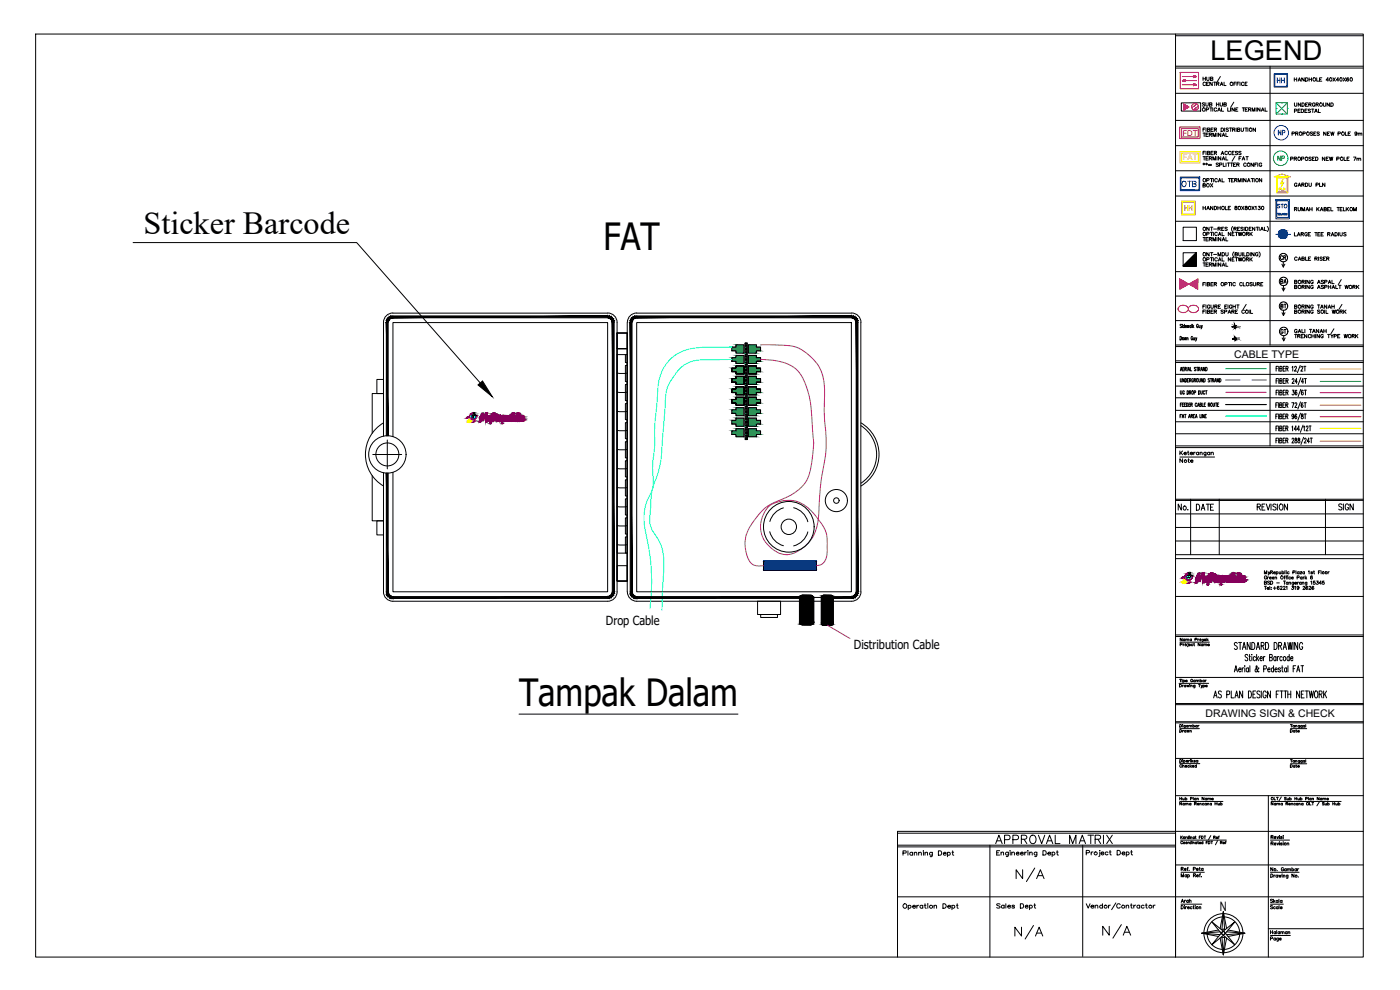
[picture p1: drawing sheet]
<svg xmlns="http://www.w3.org/2000/svg" width="420mm" height="297mm" viewBox="0 0 420 297" stroke-linecap="round" stroke-linejoin="round" font-family="sans-serif">
<defs><g id="words">
<g font-size="11.3">
<text x="181.1" y="75">FAT</text>
<text x="155.8" y="211.9">Tampak Dalam</text>
</g>
<text font-size="9.7" x="43.1" y="70.3">Sticker Barcode</text>
<text font-size="8.2" x="363.3" y="18">LEGEND</text>
<g font-size="7.5">
<text x="303.7" y="265.6">N/A</text>
<text x="303.4" y="282.9">N/A</text>
<text x="329.8" y="282.6">N/A</text>
</g>
<text font-size="5.7" x="297.7" y="254.4">APPROVAL MATRIX</text>
<text font-size="4.9" fill="#ff7f00" x="354.2" y="64.6">HH</text>
<text font-size="4.9" x="357.7" y="154.2">DATE</text>
<g font-size="4.4" fill="#00f">
<text x="382.1" y="26.1">HH</text>
<text x="382.4" y="41.6">NP</text>
<text x="353.5" y="57.1">OTB</text>
</g>
<text font-size="4.4" fill="#0f0" x="382.4" y="49.4">NP</text>
<g font-size="4">
<text x="359.8" y="57.5">BOX</text>
<text x="383.1" y="79">CR</text>
<text x="383.1" y="86.1">BA</text>
<text x="383.1" y="93.5">BT</text>
<text x="383.1" y="101.2">GT</text>
<text x="352.8" y="140.1">Note</text>
</g>
<text font-size="4" fill="#00f" x="382.1" y="63.5">STO</text>
<text font-size="3.9" x="366.1" y="273.3">N</text>
<g font-size="3.8">
<text x="181.8" y="187.5">Drop Cable</text>
<text x="256.3" y="194.8">Distribution Cable</text>
</g>
<text font-size="3.5" fill="#ff7f00" x="382.8" y="58.2">PLN</text>
<g font-size="3.2">
<text x="370.4" y="107.3">CABLE TYPE</text>
<text x="361.8" y="215.2">DRAWING SIGN &amp; CHECK</text>
</g>
<text font-size="3.1" fill="#808080" x="370.1" y="103">6M</text>
<text font-size="2.3" fill="#f00" x="354.9" y="40.7">FDT</text>
<text font-size="2.3" fill="#ffbf00" x="355" y="48">FAT</text>
</g></defs>
<!-- layer: TITLE BLOCK -->
<g fill="none" stroke="#000" stroke-width=".3">
<path d="M352.8 10.2v277M352.8 19.9h56.3M352.8 10.7h56.3M381.2 19.9v83.6M352.8 28h56.3M352.8 36.1h56.3M352.8 20.4h56.3M361 23.1v1M361 23.6h.8M361 38.9h.4M361 39.9h.8M361.4 39.9v1.1"/>
<path d="M361.6 31l-.6-.1-.2 .2 .7 .3 .1 .3h-.8M361.7 38.4h-.7v1M361.8 23.1v1M361.8 24.9a.39 .39 0 0 0-.4-.3 .39 .39 0 0 0-.4 .4v.3a.4 .4 0 0 0 .4 .4 .4 .4 0 0 0 .4-.2M361.9 30.8v.9l.3 .1 .4-.2v-.8M361.9 38.4v1M362 32.9h.6l.1-.5h-.7v1M362.1 25.2h.4M362.1 23.1l.1 .9 .2 .1 .4-.1 .1-.9M362.4 38.9l.6-.1v-.3l-.6-.1v1h.4l.3-.2-.3-.3M362.6 39.9h-.7v1.1h.7M362.8 24.7h-.7v1h.7"/>
<path d="M363 31.3h.6l.1-.4-.7-.1v1h.5l.2-.2-.2-.3M363 32.4h.8M363.4 32.4v1M363.4 38.9h.4M363.8 23.6l.2 .1v.4h-.7v-1l.7 .2-.2 .3h-.5M363.8 24.7v1l-.7-1v1M364 32.4v1M364.1 38.4h-.7v1h.7M364.2 24.7h.7M364.4 38.9l.6-.1 .1-.3-.7-.1v1M364.6 24.7v1M364.8 38.9l.3 .5"/>
<path d="M365.1 30.8v1M365.1 31.3h.7M365.1 25.2l.6-.1v-.4h-.6v1M365.2 32.6a.39 .39 0 0 0-.5-.2 .39 .39 0 0 0-.3 .3 .45 .45 0 0 0 .1 .6 .45 .45 0 0 0 .6-.1l.1-.1M365.2 39.9v1.1M365.4 33.4l.5-1 .4 1M365.5 25.2l.3 .5M365.6 33h.5M365.8 30.8v1M366.2 30.8v.8l.3 .2 .3-.1 .1-.9M366.2 25.7l.4-1 .4 1M366.3 23l-1 1.5"/>
<path d="M366.4 25.3h.5M366.4 39.9v1.1l-.7-1.1v1.1M366.5 38.4h.3a.52 .52 0 0 1 .4 .5 .52 .52 0 0 1-.4 .5h-.3zM366.6 32.4v1h.6M367.3 31.3h.6l.1-.4-.7-.1v1h.5l.2-.2-.2-.3M367.4 24.7v1h.5M367.5 38.4v1M367.9 39.9v1.1h.6M368.5 32.4v1h.5M368.7 38.5h-.8l.7 .5v.4l-.7-.1M369 38.4h.7M369.3 32.4v1"/>
<path d="M369.3 38.4v1M369.9 38.9l.6-.1 .1-.3-.7-.1v1M370.3 30.7l-1 1.5M370.3 38.9l.3 .5M370.3 25.2h.4M370.4 32.4v1l-.7-1v1M370.9 32.9h.3M371 24.7h-.7v1M371 38.4v1M371.2 25.2h.4M371.4 38.9l.6-.1 .1-.3-.7-.1v1h.4l.3-.2-.3-.3M371.5 32.4h-.6v1h.6"/>
<path d="M371.9 24.7h-.7v1M372.1 24.7v1M372.5 38.4v.7l.3 .3 .4-.3v-.7M372.8 32.4h.7M373.2 32.4v1M373.3 24.9a.39 .39 0 0 0-.4-.3 .39 .39 0 0 0-.3 .4 .45 .45 0 0 0 .1 .6 .45 .45 0 0 0 .6-.1M373.6 38.4h.7M373.7 25.2h.3M373.7 32.9h.4M374 38.4v1M374.3 24.7h-.6v1h.6M374.4 32.4h-.7v1h.7"/>
<path d="M374.5 38.4v1M374.7 32.9l.6-.1 .1-.4h-.7v1M375.1 32.9l.3 .5M375.8 33.4v-1l.4 1 .4-1v1M376.8 38.4v1l-.7-1v1M377 32.4v1M378.1 32.4v1l-.7-1v1M378.5 33.4l.5-1 .4 1M378.7 33h.5M379.7 32.4v1h.6M388.4 23.3v1.1M388.4 23.8h.8"/>
<path d="M388.5 30.9v.9l.3 .1 .4-.1v-.9M388.5 33.3l.6-.1 .1-.3-.7-.2v1.1M389.2 23.3v1.1M389.5 33.2h.5M389.6 24.4l.4-1.1 .4 1.1M389.7 24h.5M390.2 32.7h-.7v1.1h.7M390.3 30.9v1l-.7-1v1M390.5 32.7h.4a.55 .55 0 0 1 .3 .5 .55 .55 0 0 1-.3 .6h-.4zM390.7 30.9h.4a.54 .54 0 0 1 .4 .5 .54 .54 0 0 1-.4 .5h-.4zM391.4 23.3v1.1l-.7-1.1v1.1M391.6 33.2h.4"/>
<path d="M391.8 23.3h.4a.54 .54 0 0 1 .4 .5 .54 .54 0 0 1-.4 .6h-.4zM391.8 31.4h.4M392.3 32.7h-.7v1.1h.7M392.5 30.9h-.7v1h.7M392.8 31.4l.7-.1v-.3l-.7-.1v1M392.9 23.8h.7M392.9 23.3v1.1M393.1 31.4l.4 .5M393.3 32.9l-.6-.1v.4l.6 .2v.2h-.7M393.6 32.7h.7M393.6 23.3v1.1M393.9 39.7h-.7l.7 .5v.4l-.7-.2"/>
<path d="M394 32.7v1.1M394.5 33.8l.5-1.1 .3 1.1M394.6 31.1a.39 .39 0 0 0-.4-.2 .39 .39 0 0 0-.3 .4 .45 .45 0 0 0 .1 .5 .45 .45 0 0 0 .6 0v-.3h-.2M394.7 33.4h.5M394.9 39.6h-.6v1h.6M395 31.4h.4l.3-.3-.7-.2v1M395.2 23.3v1.1h.6M395.3 31.4l.4 .5M395.7 32.7v1.1h.6M396 39.7h-.7l.7 .6-.2 .3-.5-.2M396 23.8h.4M396.7 23.3h-.7v1.1h.7"/>
<path d="M397.2 30.9v.9l.3 .1 .3-.1 .1-.9M398 39.6v1l-.8-1v1M398.8 24h-.8l.5-.7v1.1M399 30.9v1l-.7-1v1M399 39.6h-.6v1h.6M399.4 39.6l.2 1 .3-1 .2 1 .3-1M399.4 30.9h.4a.54 .54 0 0 1 .3 .5 .54 .54 0 0 1-.3 .5h-.4zM400 23.3l.8 1.1M400.8 23.3l-.8 1.1M401.8 24h-.7l.5-.7v1.1M403.1 23.3l.7 1.1M403.8 39.6v1h.6"/>
<path d="M403.8 23.3l-.7 1.1M404.7 23.5l-.1-.2a.47 .47 0 0 0-.5 .6 .47 .47 0 0 0 .6 .4 .32 .32 0 0 0-.1-.6 .32 .32 0 0 0-.5 .3M405.3 39.6h-.7v1h.7M407.2 39.9a.32 .32 0 0 1-.4 .3 .32 .32 0 0 1-.1-.5 .32 .32 0 0 1 .5 0l-.1 .9-.5-.2M407.6 39.9v.7M352.8 58.8h56.3M352.8 51.2h56.3M352.8 43.7h56.3M361 45.9h.4M361 47h.8M361 49.1l.6 .2M361.3 48.9v.6"/>
<path d="M361.4 47v1M361.6 49.1l-.6 .2M361.7 45.4h-.7v1M361.9 49.1l.5 .2M361.9 45.4v1M361.9 47.5h.5M361.9 40.4h.5M362.1 48.9v.6M362.4 45.9l.6-.1v-.3l-.6-.1v1h.4l.3-.2-.3-.3M362.4 49.1l-.5 .2M362.6 47h-.7v1h.7M362.7 49.3h.9"/>
<path d="M362.7 49.6h.9M362.9 47.5h.6l.1-.3-.7-.2v1M362.9 40.4h.6l.1-.4-.7-.1v1.1M363.3 47.5l.3 .5M363.3 40.4l.3 .6M363.4 45.9h.4M364 48v-1l.4 1 .4-1v1M364 41v-1.1l.4 1.1 .4-1.1v1.1M364.1 45.4h-.7v1h.7M364.4 45.9l.6-.1 .1-.3-.7-.1v1M364.8 45.9l.3 .5M365.2 47v1"/>
<path d="M365.7 54.6l.3-1 .5 1M365.7 49.1l-.6-.1-.1 .2 .7 .3v.3h-.7M365.8 54.2h.5M366 49.5l.6-.1 .1-.4-.7-.1v1M366.4 47v1l-.7-1v1M366.5 46.4l.4-1 .4 1M366.6 46.1h.5M366.8 53.6v1h.6M366.8 48l.4-1 .4 1M366.8 41l.4-1.1 .4 1.1M366.9 47.7h.5M366.9 40.6h.5"/>
<path d="M367.1 48.9v1h.6M367.9 47v1h.6M367.9 48.9v1M368.4 45.6a.4 .4 0 0 0-.5-.2 .4 .4 0 0 0-.3 .4v.2a.39 .39 0 0 0 .3 .4 .39 .39 0 0 0 .5-.2M368.4 48.9h.7M368.6 53.6h.7M368.7 48.9v1M369 53.6v1M369.3 48.9h.7M369.4 45.6a.4 .4 0 0 0-.4-.2 .4 .4 0 0 0-.3 .4v.2a.39 .39 0 0 0 .3 .4 .39 .39 0 0 0 .4-.2M369.6 54h.3M369.6 48.9v1"/>
<path d="M369.8 45.9h.3M370.2 53.6h-.6v1h.6M370.2 49.4h.4M370.4 45.4h-.6v1h.6M370.5 54h.6l.1-.3-.7-.1v1M370.7 46.8l-.9 1.6M370.9 48.9h-.7v1h.7M370.9 54l.3 .6M371.2 49.4l.6-.1v-.3l-.6-.1v1M371.5 45.5l-.7-.1v.3l.5 .2 .2 .3-.3 .2-.5-.2M371.5 49.4l.4 .5M371.6 54.6v-1l.4 1 .4-1v1"/>
<path d="M371.8 47.5h.5M372.5 45.5l-.7-.1v.3l.5 .2 .2 .3-.3 .2-.4-.2M372.5 47h-.7v1M372.8 48l.4-1 .4 1M372.8 53.6v1M372.9 47.7h.6M373.9 47h.7M374 53.6v1l-.8-1v1M374 49.2a.39 .39 0 0 0-.4-.3 .39 .39 0 0 0-.4 .4 .45 .45 0 0 0 .2 .5 .45 .45 0 0 0 .6 0v-.1M374.3 47v1M374.4 54.6l.4-1 .4 1M374.5 54.2h.5"/>
<path d="M375.5 53.6h.7M375.9 53.6v1M376.2 48.9v1l-.8-1v1M376.4 53.6v1M376.6 49.4h.4M377.2 48.9h-.6v1M377.5 48.9v1M378.7 53.6v1l-.8-1v1M378.7 49.2a.39 .39 0 0 0-.5-.3 .39 .39 0 0 0-.3 .4 .45 .45 0 0 0 .1 .5 .45 .45 0 0 0 .6 0l.1-.3h-.3M387.3 47.7h.5l.3-.4-.8-.2v1M387.8 40.1l.6-.1v-.3l-.6-.1v1M388.4 47.6h.6l.1-.4-.7-.1v1"/>
<path d="M388.8 47.6l.3 .5M388.8 40.1l.7-.1v-.2l-.7-.2v1M389.2 40.1l.3 .5M389.2 55.2a.44 .44 0 0 0-.6-.1 .44 .44 0 0 0 0 .7 .44 .44 0 0 0 .6-.1l-.2-.1M389.6 55.9l.4-1 .4 1M389.7 55.6h.5M390.6 47.7l.6-.1 .1-.4-.7-.1v1M390.7 55.4h.6l.1-.3-.7-.2v1M391 40.1h.7v-.4l-.7-.1v1M391.1 55.4l.3 .5M391.8 54.9h.3a.53 .53 0 0 1 .4 .5 .53 .53 0 0 1-.4 .5h-.3zM392.8 54.9l.1 .9 .2 .1 .4-.1 .1-.9"/>
<path d="M393.5 47.3h-.7l.7 .6-.2 .2-.5-.1M393.9 47.6h.3M394.3 40.1h.4M394.5 47.1h-.6v1h.6M394.8 47.1h.4a.52 .52 0 0 1 .4 .5 .52 .52 0 0 1-.4 .5h-.4zM395 55.5l.6-.1v-.4l-.6-.1v1M396 54.9v1h.6M397.6 47.1v1l-.7-1v1M397.6 54.9v1l-.7-1v1M398 47.6h.4M398.4 40.1h.4M398.7 47.1h-.7v1h.7"/>
<path d="M399 47.1l.2 1 .3-1 .2 1 .3-1M401.2 47.7l.6-.1 .1-.4-.7-.1v1M401.6 40.1l.6-.1v-.3l-.6-.1v1M403.4 47.1v1h.6M404.3 47.6h.4M404.6 40.1h.4M404.9 47.1h-.6v1h.6M406.2 47.1h.7l-.5 1M407.2 47.7l.5-.2 .1 .6M407.2 47.5v.6M407.6 40.1l.5-.1 .1 .6M407.8 47.7l.5-.2 .1 .6"/>
<path d="M408.2 40.1l.5-.1v.6M352.8 73.9h56.3M352.8 66.4h56.3M361 61.9v1M361 71.3h.8M361 78.9h.8M361 62.4h.8M361.4 71.3v1M361.4 78.9v1M361.8 61.9v1M361.9 71.7h.5M361.9 79.4h.5"/>
<path d="M362.1 70.2h.7v-.4l-.7-.1v1M362.1 77.8h.7v-.4l-.7-.1v1M362.1 62.9l.5-1 .4 1M362.3 62.6h.5M362.6 71.3h-.7v1h.7M362.6 78.9h-.7v1h.7M362.9 75.8v1l-.8-1v1M362.9 68.2v.9l-.8-.9v.9M362.9 71.7h.6l.1-.4h-.7v1M362.9 79.4l.6-.1 .1-.3-.7-.1v1M363.2 69.7h.8M363.2 77.3h.8"/>
<path d="M363.3 71.7l.3 .6M363.3 79.4l.3 .5M363.3 75.8h.7M363.3 68.2h.7M363.6 69.7v1M363.6 77.3v1M363.6 68.2v.9M363.6 75.8v1M364 72.3v-1l.4 1 .4-1v1M364 79.9v-1l.4 1 .4-1v1M364 61.9v1l-.7-1v1M364.1 69.7v1"/>
<path d="M364.1 77.3v1M364.2 76.3h.9M364.2 68.7h.9M364.4 61.9h.4a.54 .54 0 0 1 .3 .5 .54 .54 0 0 1-.3 .5h-.4zM365.2 71.3v1M365.2 78.9v1M365.3 69.9a.44 .44 0 0 0-.6 0 .44 .44 0 0 0 0 .6 .44 .44 0 0 0 .6 0M365.3 77.6a.39 .39 0 0 0-.4-.3 .39 .39 0 0 0-.3 .4v.2a.39 .39 0 0 0 .3 .4 .39 .39 0 0 0 .4-.2M365.5 62.4h.7M365.5 61.9v1M365.5 76.8v-1l.5 1 .4-1v1M365.5 68.6h.7l.1-.3-.8-.1v.9"/>
<path d="M365.7 70.7l.3-1 .5 1M365.7 78.3l.3-1 .5 1M365.8 70.4h.5M365.8 78h.5M365.9 68.6l.4 .5M366.2 61.9v1M366.4 71.3v1l-.7-1v1M366.4 78.9v1l-.7-1v1M366.6 68.6h.4M366.8 69.7v1h.6M366.8 72.3l.4-1 .4 1M366.8 77.3v1h.6"/>
<path d="M366.8 79.9l.4-1 .4 1M366.8 75.8h.3a.54 .54 0 0 1 .4 .5 .54 .54 0 0 1-.4 .5h-.3zM366.9 71.9h.5M366.9 79.6h.5M367.3 68.2h-.7v.9h.7M367.7 61.9v1h.7M367.9 75.8v.7l.3 .3 .4-.3v-.7M367.9 71.3v1h.6M367.9 78.9v1h.6M368.3 68.3l-.6-.1v.3l.5 .2 .1 .3h-.7M368.6 62.4h.4M369.3 61.9h-.7v1h.7"/>
<path d="M369.3 69.7v1l-.7-1v1M369.3 77.3v1l-.7-1v1M369.8 77.8h.3M369.8 70.2h.3M369.9 68a1.02 1.02 0 0 0 0 1.5M370.3 75.6a.99 .99 0 0 0 0 1.5M370.3 68.6h.6l.1-.3-.7-.1v.9M370.4 69.7h-.6v1h.6M370.4 77.3h-.6v1h.6M370.7 76.3l.6-.1v-.3l-.6-.1v1h.4l.3-.2-.3-.3M370.7 68.6l.3 .5M370.7 61.9v.3l.5 .3a.36 .36 0 0 1-.2 .4 .36 .36 0 0 1-.4-.2v-.2l.6-.4z"/>
<path d="M370.7 69.7h.8M370.7 77.3h.8M371.1 69.7v1M371.1 77.3v1M371.4 68.6h.4M371.6 69.7l.3 1 .2-1 .3 1 .3-1M371.6 77.3l.3 1 .2-1 .3 1 .3-1M371.8 75.8v.7l.3 .3 .3-.2 .1-.8M372.1 68.2h-.7v.9h.7M372.6 61.9l.7 1M372.9 75.8v1M373.1 68.3h-.8l.7 .5v.3l-.7-.1"/>
<path d="M373.3 75.8v1h.6M373.3 61.9l-.7 1M373.4 68.2v.9M373.7 61.9v.3l.7 .4a.36 .36 0 0 1-.4 .3 .36 .36 0 0 1-.3-.3l.6-.5-.2-.2zM373.8 68.2h.4a.51 .51 0 0 1 .3 .5 .51 .51 0 0 1-.3 .4h-.4zM374 70.2l.6-.1 .1-.2-.7-.2v1M374 77.8l.6-.1 .1-.2-.7-.2v1M374.2 75.8h.3a.52 .52 0 0 1 .4 .5 .52 .52 0 0 1-.4 .5h-.3zM374.4 70.2l.3 .5M374.4 77.8l.3 .5M374.9 68.6h.4M375.1 69.7v1"/>
<path d="M375.1 77.3v1M375.2 75.8v1M375.4 70.1l.4 .6M375.4 77.7l.4 .6M375.5 68.2h-.6v.9h.6M375.7 61.9l.7 1M375.8 69.7l-.7 .7M375.8 77.3l-.7 .7M376.4 75.8v1l-.7-1v1M376.4 61.9l-.7 1M376.6 68.2v.9l-.7-.9v.9M376.7 62.1l.3-.2v1"/>
<path d="M377 68.2h.7M377.3 68.2v.9M377.6 76a.4 .4 0 0 0-.5-.2 .4 .4 0 0 0-.3 .4v.2a.38 .38 0 0 0 .4 .4 .38 .38 0 0 0 .4-.4h-.3M377.6 61.9h.6l-.3 .4h.2a.36 .36 0 0 1 0 .6 .36 .36 0 0 1-.5-.2M377.9 75.6a1.06 1.06 0 0 1 0 1.5M377.9 68.2v.9M378.3 69.1l.4-.9 .4 .9M378.5 68.8h.5M379.5 68.2v.9h.6M380.3 68a.95 .95 0 0 1 0 1.5M388.5 62.8l.6-.1v-.4l-.6-.1v1.1M388.5 69.8v1h.6"/>
<path d="M388.9 62.8l.3 .5M389.3 77.4a.39 .39 0 0 0-.5-.3 .39 .39 0 0 0-.3 .4 .45 .45 0 0 0 .2 .5 .45 .45 0 0 0 .5 0l.1-.1M389.4 70.8l.3-1 .5 1M389.5 70.5h.5M389.6 62.2v.9l.3 .2 .4-.3v-.8M389.6 78.1l.4-1 .4 1M389.7 77.8h.6M390.5 70.2h.6v-.3l-.6-.1v1M390.7 63.3v-1.1l.4 1.1 .4-1.1v1.1M390.8 70.2l.4 .6M391.2 77.6l.2 .1v.3l-.7 .1v-1l.7 .2v.3h-.7M391.8 77.1v1h.6"/>
<path d="M391.9 63.3l.4-1.1 .5 1.1M392.1 62.9h.5M392.3 70a.39 .39 0 0 0-.4-.2 .39 .39 0 0 0-.3 .4v.2a.38 .38 0 0 0 .4 .4 .38 .38 0 0 0 .3-.4h-.2M392.6 70.2h.5M392.7 77.6h.4M393.1 62.2v1.1M393.1 62.8h.7M393.3 69.8h-.7v1h.7M393.3 77.1h-.6v1h.6M393.8 62.2v1.1M394.6 69.8h.7M394.6 77.6h.7v-.3l-.7-.2v1"/>
<path d="M395 69.8v1M395 77.6l.3 .5M395.2 62.2v1.1M395.4 62.7l.5 .6M395.5 70.2h.4M395.7 77.1v1M395.9 62.2l-.7 .7M396.2 69.8h-.7v1h.7M396.2 63.3l.4-1.1 .4 1.1M396.4 62.9h.5M396.5 70.2h.4M396.8 77.3l-.2-.2-.5 .2 .7 .5-.1 .3-.6-.1"/>
<path d="M397.2 77.6h.3M397.2 69.8h-.7v1h.7M397.8 77.1h-.6v1h.6M397.8 62.8l.3 .3-.7 .2v-1.1l.7 .3-.3 .3h-.4M398.1 77.6h.6l.2-.3-.8-.2v1M398.4 70.2h.7v-.3l-.7-.1v1M398.4 62.8h.5M398.5 77.6l.4 .5M398.8 70.2l.3 .6M399.1 62.2h-.7v1.1h.7M399.4 62.2v1.1h.6M399.5 70.8l.4-1 .4 1"/>
<path d="M399.7 70.5h.5M400.6 69.8h.4a.54 .54 0 0 1 .4 .5 .54 .54 0 0 1-.4 .5h-.4zM401.3 62.2h.7M401.6 62.2v1.1M401.7 69.8v1M402.1 69.8v.7l.3 .3 .4-.2v-.8M402.2 62.8h.4M402.8 62.2h-.6v1.1h.6M403.2 62.2v1.1h.6M404 69.9h-.7l.6 .5v.4l-.6-.2M404 62.2v1.1M404.3 62.7l.4 .6"/>
<path d="M404.7 62.2l-.7 .7M406.2 63.3v-1.1l.4 1.1 .5-1.1v1.1M352.8 81.5h56.3M352.8 88.8h56.3M352.8 96.2h56.3M354.6 97.4a.24 .24 0 0 0-.4-.1 .24 .24 0 0 0 .1 .4l.3 .5h-.5M354.9 97.6v.7M354.8 97.3h.1M355.5 97.8l-.3-.2-.1 .3 .1 .4 .3-.1M355.5 97.3v1M355.7 97.9h.4v-.2h-.3l-.1 .3 .2 .3 .2-.1M356.3 97.6l.1 .7 .2-.7 .1 .7 .1-.7"/>
<path d="M357.4 97.8l-.2-.2-.2 .3 .1 .4 .3-.1M357.4 97.6v.7M357.7 97.3v1M357.9 97.3v1M358 97.9l.3 .4M358.3 97.6l-.4 .5M359.6 97.6l-.2-.3a.5 .5 0 0 0-.3 .5 .5 .5 0 0 0 .4 .5l.1-.4h-.2M359.8 97.6v.7l.4-.2M360.2 97.6v.7M360.5 97.6l.2 .7 .1-.7M360.7 98.3l-.3 .4M361 85.2h.4"/>
<path d="M361 92h.4M361 93.5h.4M361.7 84.8h-.7v1M361.7 91.5h-.7v1M361.7 93h-.7v1M361.9 84.8v1M361.9 91.5v1M361.9 93v1M362.4 85.2h.6v-.3l-.6-.1v1h.4l.2-.2-.2-.4M362.4 93.5l.6-.1v-.3l-.6-.1v1h.4l.2-.2-.2-.3M363.1 91.8a.39 .39 0 0 0-.4-.3 .39 .39 0 0 0-.3 .4v.2a.38 .38 0 0 0 .3 .4 .38 .38 0 0 0 .4-.4h-.2M363.4 91.5l.1 .9 .2 .1 .4-.1v-.9"/>
<path d="M363.4 85.2h.4M363.4 93.5h.4M364.1 84.8h-.7v1h.7M364.1 93h-.7v1h.7M364.4 85.2h.6l.1-.3-.7-.1v1M364.4 93.5l.6-.1 .1-.2-.7-.2v1M364.6 92l.6-.1 .1-.2-.7-.2v1M364.7 85.2l.4 .6M364.7 93.5l.4 .5M364.9 92l.4 .5M365.6 92h.4M366.3 91.5h-.7v1h.7"/>
<path d="M367.1 93.1h-.7l.7 .5v.4l-.7-.1M367.5 93.5h.6l.1-.3-.7-.2v1M367.6 85.3l.6-.1v-.3l-.6-.1v1M367.6 92h.4M368.2 91.5h-.6v1h.6M368.5 94l.5-1 .4 1M368.5 91.5v1M368.7 84.8h.7M368.7 93.7h.5M369 84.8v1M369.6 84.8v1M369.7 93.5l.6-.1 .1-.2-.7-.2v1"/>
<path d="M369.7 91.8a.39 .39 0 0 0-.4-.3 .39 .39 0 0 0-.3 .4 .45 .45 0 0 0 .1 .5 .45 .45 0 0 0 .6 0v-.3h-.2M370 92h.7M370 91.5v1M370 93.5l.4 .5M370.7 85a.44 .44 0 0 0-.6-.1 .44 .44 0 0 0 0 .7 .44 .44 0 0 0 .6-.1M370.7 91.5v1M370.7 93.5h.5M371.2 91.5h.7M371.4 93h-.7v1h.7M371.5 91.5v1M372.8 85a.44 .44 0 0 0-.6-.1 .44 .44 0 0 0 0 .7 .44 .44 0 0 0 .6-.1M373.1 84.8v1h.6"/>
<path d="M373.5 93.2a.4 .4 0 0 0-.5-.2 .4 .4 0 0 0-.3 .4v.3a.39 .39 0 0 0 .3 .3 .39 .39 0 0 0 .5-.2M374 91.3l-.9 1.6M374.9 93v1M375.3 93v1h.6M375.8 84.9h-.7v.2l.7 .3-.1 .3-.6-.1M376.1 84.8v.7l.4 .3 .3-.2v-.8M377.3 85.2h.6l.1-.3-.7-.1v1M377.6 85.2l.4 .6M378.4 85.2h.3M379 84.8h-.6v1h.6M388.5 92l.7-.1v-.3l-.7-.1v1h.5l.2-.2-.2-.3M388.5 93.5l.7-.1v-.3l-.7-.1v1h.5l.2-.2-.2-.3"/>
<path d="M388.5 84.6l.7-.1v-.3l-.7-.1v1h.5l.2-.2-.2-.3M389 86.1l.2 .1v.3l-.7 .1v-1l.7 .2-.1 .2-.6 .1M389.3 99.1a.39 .39 0 0 0-.5-.3 .39 .39 0 0 0-.3 .4 .45 .45 0 0 0 .2 .6 .45 .45 0 0 0 .5-.1l.1-.2h-.3M389.6 99.8l.4-1 .4 1M389.7 99.5h.6M390.7 92l.7-.1v-.3l-.7-.1v1M390.7 93.5l.7-.1v-.2l-.7-.2v1M390.7 98.8v1h.7M390.7 84.6l.7-.1v-.3l-.7-.1v1M390.7 86.1l.7-.1v-.2l-.7-.2v1M391.1 92l.3 .5M391.1 93.5l.3 .5"/>
<path d="M391.1 84.6l.3 .5M391.1 86.1l.3 .5M391.6 98.8v1M391.8 84.1v1M391.8 85.6v1M391.8 91.5v1M391.8 93v1M392.9 91.5v1l-.7-1v1M392.9 93v1l-.7-1v1M392.9 84.1v1l-.7-1v1M392.9 85.6v1l-.7-1v1M393 98.8h.7"/>
<path d="M393.3 98.8v1M393.9 99.8l.4-1 .4 1M394.1 99.5h.5M394.1 91.8a.39 .39 0 0 0-.4-.3 .39 .39 0 0 0-.4 .4 .45 .45 0 0 0 .2 .5 .45 .45 0 0 0 .6 0v-.3h-.2M394.1 93.2a.4 .4 0 0 0-.4-.2 .4 .4 0 0 0-.4 .4v.3a.38 .38 0 0 0 .4 .3 .38 .38 0 0 0 .4-.3h-.2M394.1 84.3a.39 .39 0 0 0-.4-.2 .39 .39 0 0 0-.4 .4v.2a.38 .38 0 0 0 .4 .4 .38 .38 0 0 0 .4-.4h-.2M394.1 85.8a.44 .44 0 0 0-.6 0 .44 .44 0 0 0 0 .6 .44 .44 0 0 0 .6 0l-.2-.2M395.4 85.1l.4-1 .4 1M395.4 86.6l.4-1 .4 1M395.4 91.5h.7M395.5 84.8h.6M395.5 86.3h.6"/>
<path d="M395.8 98.8v1l-.8-1v1M395.8 91.5v1M396.1 93.1h-.7l.6 .5v.4l-.6-.1M396.1 99.8l.5-1 .4 1M396.3 92.5l.4-1 .4 1M396.3 99.5h.5M396.5 92.2h.5M397.2 84.2h-.7l.1 .3 .6 .2-.1 .4-.6-.2M397.2 85.7h-.6v.3l.6 .2v.3h-.7M397.3 98.8v1M397.3 99.3h.7M397.5 84.6h.7v-.4l-.7-.1v1"/>
<path d="M397.5 86.1h.7v-.4l-.7-.1v1M397.5 93v1M398 93v1h.6M398 98.8v1M398.2 91.5v1l-.7-1v1M398.6 92.5l.4-1 .4 1M398.6 85.1l.4-1 .4 1M398.6 85.6v1M398.6 86.1h.8M398.7 92.2h.5M398.8 84.8h.5M399.4 85.6v1"/>
<path d="M399.7 92h.7M399.7 91.5v1M399.7 84.1v1h.7M399.7 86.6l.5-1 .4 1M399.8 93l.3 1 .2-1 .3 1 .2-1M399.9 86.3h.5M400.3 98.7l-.9 1.5M400.4 91.5v1M400.9 85.6v1h.6M401.8 85.6h.7M402.1 85.6v1M402.2 93.5l.6-.1 .1-.2-.7-.2v1"/>
<path d="M402.5 93.5l.4 .5M402.5 83.9l-.9 1.5M402.7 91.3l-.9 1.6M403.3 93v1M403.5 93.4l.5 .6M403.6 85.6l.3 1 .2-1 .3 1 .3-1M404 93l-.7 .7M406 86.1l.6-.1 .1-.2-.7-.2v1M406.4 86.1l.3 .5M407.1 85.6v1M407.4 86l.4 .6M407.8 85.6l-.7 .7"/>
<path d="M352.8 119.4h56.3M352.8 115.8h56.3M352.8 112.3h56.3M352.8 108.8h56.3M352.8 108.3h56.3M352.8 104h56.3M352.8 103.5h56.3M354.1 100.9a.53 .53 0 0 1 .5 .6 .53 .53 0 0 1-.5 .5zM354.2 113.6l.2 1 .3-.1v-.9M354.2 111.3l.3-1.1 .2 1.1M354.2 117.2l.2 1.1 .3-.3v-.8M354.3 110.9h.4"/>
<path d="M355 110.7h.2M355.4 110.2h-.4v1.1h.4M355.4 113.6v1l-.4-1v1M355.4 117.5l-.1-.3-.3 .2 .1 .9 .3-.2-.1-.2M355.5 101.3l.1 .7 .2-.7 .1 .7 .1-.7M355.6 110.7h.4v-.4l-.4-.1v1.1M355.7 113.6a.51 .51 0 0 1 .5 .5 .51 .51 0 0 1-.5 .5zM355.8 110.7l.2 .6M356.2 101.5l.3-.1 .1 .6M356.2 101.3v.7M356.3 117.2a.53 .53 0 0 1 .4 .6 .53 .53 0 0 1-.4 .5zM356.3 110.2v1.1"/>
<path d="M356.3 114.1h.3M356.5 111.3l.3-1.1 .3 1.1M356.6 110.9h.3M356.8 113.6h-.5v1h.5M356.9 117.7h.5v-.4l-.5-.1v1.1M357 114.1l.4-.1v-.4h-.4v1M357.2 114.1l.2 .5M357.2 117.7l.2 .6M357.2 110.2v1.1h.5M357.8 117.3v-.1a.53 .53 0 0 1 .4 .6 .53 .53 0 0 1-.4 .5zM358 101.2l-.2-.3a.53 .53 0 0 0-.4 .6 .53 .53 0 0 0 .4 .5l.2-.4h-.2M358.1 101.3l.1 .7 .3-.2"/>
<path d="M358.2 113.8l-.2-.2a.5 .5 0 0 0-.4 .5 .5 .5 0 0 0 .5 .5l.1-.4h-.2M358.4 114.1l.4-.1v-.4h-.4v1M358.4 117.8l.4-.1v-.4l-.4-.1v1.1M358.5 101.3v.7M358.6 114.1l.2 .5M358.8 101.3l.2 .7 .2-.7M358.9 110.3a.25 .25 0 0 0-.4 0 .25 .25 0 0 0 0 .4l.3 .1a.26 .26 0 0 1 0 .4 .26 .26 0 0 1-.4-.1M359 102l-.2 .3M359.1 110.2h.5M359.2 113.6h.1a.51 .51 0 0 1 .3 .5 .51 .51 0 0 1-.4 .5zM359.3 110.2v1.1M359.7 110.7h.4v-.4l-.4-.1v1.1"/>
<path d="M359.7 117.2a.53 .53 0 0 1 .5 .6 .53 .53 0 0 1-.5 .5zM359.8 113.6l.2 1 .2-.3v-.7M359.9 110.7l.3 .6M360.4 111.3l.2-1.1 .3 1.1M360.4 117.2l.2 1.1 .2-.3v-.8M360.5 110.9h.3M361 113.6v1l-.5-1v1M361.2 113.6a.51 .51 0 0 1 .5 .5 .51 .51 0 0 1-.5 .5zM361.6 110.2v1.1l-.5-1.1v1.1M361.6 117.5l-.2-.3a.52 .52 0 0 0-.3 .6 .52 .52 0 0 0 .4 .5l.1-.3M361.8 110.2a.53 .53 0 0 1 .5 .5 .53 .53 0 0 1-.5 .6zM361.8 117.2h.5"/>
<path d="M362 117.2v1.1M363 113.7h-.4l.4 .5v.4l-.4-.1M363.2 113.6h.5M363.5 113.6v1M363.8 114.1l.4-.1v-.4h-.4v1M364.1 114.1l.2 .5M364.5 114.6l.3-1 .2 1M364.6 114.3h.3M365.7 113.6v1l-.5-1v1M366 113.6a.51 .51 0 0 1 .4 .5 .51 .51 0 0 1-.4 .5zM381.2 108.8v25M383 114.3h.3"/>
<path d="M383 117.7h.3M383 110.6h.3M383.6 113.6h-.6v1.4M383.6 117.1h-.6v1.4M383.6 109.9h-.6v1.5M383.8 109.9v1.5M383.8 113.6v1.4M383.8 117.1v1.4M384.1 114.3l.6-.1v-.5l-.6-.1v1.4h.4l.3-.2-.3-.5M384.5 117.7l.2 .7-.6 .1v-1.4l.6 .1v.5h-.6M384.5 110.6l.2 .6-.6 .2v-1.5l.6 .1v.5l-.6 .1M385.1 114.3h.3"/>
<path d="M385.1 117.7h.3M385.1 110.6h.3M385.7 113.6h-.6v1.4h.6M385.7 117.1h-.6v1.4h.6M385.7 109.9h-.6v1.5h.6M385.9 114.3l.6-.1v-.5l-.6-.1v1.4M385.9 117.7h.6v-.5l-.6-.1v1.4M385.9 110.6l.6-.1v-.5l-.6-.1v1.5M386.3 114.3l.3 .7M386.3 117.7l.3 .8M386.3 110.6l.3 .8M387.8 110.2l.2-.3v1.5"/>
<path d="M387.8 113.9l.4-.3 .2 .4-.6 1h.6M387.8 117.1h.6l-.3 .5a.4 .4 0 0 1 .3 .6 .4 .4 0 0 1-.6 .1M388.5 110.3l.4-.4 .2 .4-.6 1.1h.6M388.5 100.3h.7M388.9 100.3v1.1M389.2 117.3v-.1a.7 .7 0 0 0-.7 .5 .7 .7 0 0 0 .3 .7l.1 .1a.41 .41 0 0 0 .3-.5 .41 .41 0 0 0-.4-.3l-.2 .3M389.3 114.6h-.7l.5-1v1.4M389.5 100.8h.5l.2-.3-.7-.2v1.1M389.8 100.8l.4 .6M390.2 109.7l-.8 2.1M390.4 113.3l-.8 2.2M390.4 116.8l-.8 2.2"/>
<path d="M390.4 110.3l.1-.3a.31 .31 0 0 1 .4 0 .31 .31 0 0 1 0 .5l-.5 .9h.6M390.5 100.8h.4M391.1 117.3v-.1a.7 .7 0 0 0-.7 .5 .7 .7 0 0 0 .3 .7l.1 .1a.41 .41 0 0 0 .3-.5 .41 .41 0 0 0-.4-.3l-.1 .3M391.2 100.3h-.7v1.1h.7M391.2 114.6h-.6l.4-1v1.4M391.3 109.9h.6M391.4 113.6h.7M391.4 117.1h.7M391.6 109.9v1.5M391.8 113.6v1.4M391.8 117.1v1.4M392.2 100.3v1.1l-.7-1.1v1.1"/>
<path d="M393.4 100.6a.39 .39 0 0 0-.4-.3 .39 .39 0 0 0-.4 .4v.3a.39 .39 0 0 0 .4 .4 .39 .39 0 0 0 .4-.3M393.7 100.8h.7M393.7 100.3v1.1M394.4 100.3v1.1M394.8 100.3v1.1M396 100.3v1.1l-.7-1.1v1.1M397.1 100.6a.39 .39 0 0 0-.4-.3 .39 .39 0 0 0-.3 .4v.3a.38 .38 0 0 0 .3 .4 .38 .38 0 0 0 .4-.4h-.2M398.4 100.3h.7M398.8 100.3v1.1M399.4 100.3l.3 .5 .5-.5M399.7 100.8v.6M400.4 100.9l.7-.1v-.4l-.7-.1v1.1"/>
<path d="M401.4 100.8h.5M402.1 100.3h-.7v1.1h.7M403.4 100.3l.2 1.1 .3-1.1 .2 1.1 .3-1.1M405.8 100.8h.6l.1-.3-.7-.2v1.1M406.1 100.8l.4 .6M406.8 100.3v1.1M407.1 100.8l.4 .6M407.5 100.3l-.7 .7M352.8 130.1h56.3M352.8 133.8h56.3M352.8 123.1h56.3M352.8 126.5h56.3"/>
<path d="M352.8 134.3h56.3M354.1 137.1h10.4M354.1 135.3v1.2M354.1 124.8h.3M354.2 121.4h.3M354.6 124.3h-.5v1.1M354.7 120.9h-.5v1.1M354.8 125.4l.2-1.1 .3 1.1M354.8 121.4h.3M354.9 125h.3M354.9 135.3l-.8 .8M355.2 120.9h-.4v1.1h.4"/>
<path d="M355.4 121.4h.3M355.5 124.3h.5M355.7 124.3v1.1M355.9 120.9h-.5v1.1h.5M356.1 120.9a.53 .53 0 0 1 .4 .5 .53 .53 0 0 1-.4 .6zM356.6 135.3v.9l.3 .3M356.7 125.4l.3-1.1 .2 1.1M356.8 121.4h.2M356.8 125h.4M357.2 120.9h-.4v1.1h.4M357.4 121.4h.4v-.4l-.4-.1v1.1M357.4 124.8l.5-.1-.1-.3-.4-.1v1.1"/>
<path d="M357.6 121.4l.2 .6M357.7 124.8l.2 .6M358.1 124.8h.3M358.5 124.3h-.4v1.1h.4M358.8 125.4l.2-1.1 .3 1.1M358.8 125h.4M359.2 121.2l-.2-.3a.5 .5 0 0 0-.3 .5 .5 .5 0 0 0 .4 .5l.1-.2M359.4 122l.2-1.1 .3 1.1M359.5 121.6h.3M360.1 124.3v1.1h.4M360.1 121.4h.4v-.4l-.4-.1v1.1h.3l.2-.2-.2-.4M360.2 135.9l.5-.2 .1 .8"/>
<path d="M360.7 124.3v1.1M360.8 120.9v1.1h.4M361.4 121.4h.2M361.4 124.3v1.1l-.5-1.1v1.1M361.6 124.8h.3M361.8 120.9h-.4v1.1h.4M361.9 135.7v1l-.5 .1M361.9 135.9a.37 .37 0 0 0-.5-.1 .37 .37 0 0 0 0 .6 .37 .37 0 0 0 .5-.1M362.1 124.3h-.5v1.1h.5M362.6 121.4h.4v-.4l-.4-.1v1.1M362.9 121.4l.2 .6M363.1 135.9a.39 .39 0 0 0-.6-.1 .39 .39 0 0 0 0 .6 .39 .39 0 0 0 .6-.1"/>
<path d="M363.1 135.7v.8M363.5 121v-.1a.5 .5 0 0 1 .4 .5 .5 .5 0 0 1-.4 .5l-.2-.3zM363.5 135.9l.6-.2v.8M363.5 135.7v.8M364.1 120.9l.1 1.1 .3-.2v-.9M364.8 120.9h.4M365 120.9v1.1M365.4 121.4h.2M365.8 120.9h-.4v1.1h.4M382.9 121.5h.4M382.9 124.9h.4M382.9 128.5h.4"/>
<path d="M382.9 132.1h.4M383.5 127.8h-.6v1.5M383.5 131.5h-.6v1.4M383.5 120.8h-.6v1.5M383.5 124.2h-.6v1.5M383.7 120.8v1.5M383.7 124.2v1.5M383.7 127.8v1.5M383.7 131.5v1.4M384.5 121.5l.2 .6-.6 .2v-1.5l.6 .2-.1 .5h-.5M384.5 124.9l.2 .6-.6 .2v-1.5l.6 .1-.1 .6h-.5M384.5 128.5l.2 .6-.6 .2v-1.5l.5 .1v.6h-.5"/>
<path d="M384.5 132.1l.2 .7-.6 .1v-1.4h.5v.6h-.5M385 121.5h.4M385 124.9h.4M385 128.5h.4M385 132.1h.4M385.6 120.8h-.6v1.5h.6M385.6 124.2h-.6v1.5h.6M385.6 127.8h-.6v1.5h.6M385.6 131.5h-.6v1.4h.6M385.9 121.5h.5l.1-.5-.6-.2v1.5M385.9 124.9h.5l.1-.6-.6-.1v1.5M385.9 128.5h.5v-.6l-.5-.1v1.5"/>
<path d="M385.9 132.1h.5v-.6h-.5v1.4M386.2 121.5l.3 .8M386.2 124.9l.3 .8M386.2 128.5l.3 .8M386.2 132.1l.3 .8M387.7 120.8h.6l-.4 1.5M387.7 128.1l.2-.3v1.5M387.8 131.8a.31 .31 0 0 1 .4-.3 .31 .31 0 0 1 .1 .5l-.6 .9h.7M388.3 124.7l-.3 .4a.41 .41 0 0 1-.3-.5 .41 .41 0 0 1 .4-.3 .71 .71 0 0 1 .3 .8 .71 .71 0 0 1-.6 .5v-.2M388.6 121.2l.2-.4 .4 .3-.6 1.2h.6M388.7 131.5l-.1 .3a.77 .77 0 0 1 .6 1l-.2 .1a.47 .47 0 0 1-.4-.5 .47 .47 0 0 1 .6-.4v-.5zM389.1 128.8h-.7l.5-1v1.5"/>
<path d="M389.2 124.4l-.1-.1a.71 .71 0 0 0-.6 .6 .71 .71 0 0 0 .4 .8 .41 .41 0 0 0 .3-.5 .41 .41 0 0 0-.5-.3l-.1 .3M389.6 131.5v.5a.44 .44 0 0 1 .6 .4 .44 .44 0 0 1-.6 .4l-.1-.4 .6-.6-.2-.3zM390 128.8h-.7l.5-1v1.5M390.3 120.6l-.8 2.1M390.3 124l-.8 2.1M390.6 124.3v.4a.46 .46 0 0 1 .6 .4 .46 .46 0 0 1-.6 .5 .7 .7 0 0 1 .5-1l-.2-.4zM391 121l-.2-.2a.74 .74 0 0 0-.4 .7 .74 .74 0 0 0 .5 .7l.2-.4-.2-.3h-.3l-.1 .3M391.1 127.6l-.8 2.1M391.2 128.1l.2-.3v1.5M391.2 131.2l-.8 2.2M391.4 120.8h.6M391.4 124.2h.6"/>
<path d="M391.4 131.8a.31 .31 0 0 1 .5-.3 .31 .31 0 0 1 .1 .5l-.6 .9h.6M391.7 120.8v1.5M391.7 124.2v1.5M392 128.2l.4-.4 .1 .4-.5 1.1h.6M392.8 127.8h.7M393 132.4h-.7l.5-.9v1.4M393.2 127.8v1.5M393.2 131.5h.7M393.5 131.5v1.4M352.8 150.1h56.3M352.8 158.3h56.3M352.8 154.2h56.3"/>
<path d="M352.8 149.8h56.3M354.5 151.2v1.8l-.9-1.8v1.8M357.3 149.8v16.6M365.9 149.8v16.6M377.3 152.1l.8-.1v-.7l-.8-.1v1.8M377.8 152.1l.5 .9M378.7 152.1h.6M379.6 151.2h-.9v1.8h.9M380.1 151.2l.5 1.8 .6-1.8M381.5 151.2v1.8M383 151.5l-.4-.3-.6 .3v.3l1 .7-.4 .5-.6-.2M383.4 151.2v1.8"/>
<path d="M384.2 151.3l.1-.1a.93 .93 0 0 1 .8 .9 .93 .93 0 0 1-.8 .9 1.2 1.2 0 0 1-.1-1.7zM386.4 151.2v1.8l-1-1.8v1.8M397.8 149.8v16.6M402.7 151.4l-.3-.2-.6 .2 .1 .5 .8 .6-.3 .5-.6-.2M403.2 151.2v1.8M404.7 151.6a.53 .53 0 0 0-.6-.4 .53 .53 0 0 0-.4 .7v.4a.53 .53 0 0 0 .5 .7 .53 .53 0 0 0 .5-.7h-.3M406.1 151.2v1.8l-.9-1.8v1.8M352.8 167.6h56.3M352.8 179h56.3M352.8 166.4h56.3M352.8 162.3h56.3M379.5 172.2v-.9l.3 .9 .4-.9v.9"/>
<path d="M379.5 175.9h.6M379.8 175.9v1M379.9 174.8l.2 .4-.6 .1v-1l.6 .1-.1 .4h-.5M380.1 173a.4 .4 0 0 0-.5 0 .4 .4 0 0 0 0 .6 .4 .4 0 0 0 .5-.1l-.2-.1M380.3 176.5h.5a.31 .31 0 0 0-.5-.1 .31 .31 0 0 0 0 .5 .31 .31 0 0 0 .5-.2M380.4 173.1v.7M380.6 171.5l.3 .7 .3-.7M380.8 173.1l-.4 .3M380.9 172.2l-.3 .3M381 173.4l.5-.1a.31 .31 0 0 0-.5 0 .31 .31 0 0 0 .2 .5l.3-.2M381 174.5h-.6l.6 .5-.2 .3-.4-.1M381.1 175.9v1"/>
<path d="M381.3 171.7l.5-.1 .1-.2-.6-.1v.9M381.3 174.3a.51 .51 0 0 1 .7 .5 .51 .51 0 0 1-.7 .5zM381.5 176.2h.1M381.5 176.8h.1M381.6 171.7l.3 .5M381.8 173.4h.5a.26 .26 0 0 0-.3-.3 .26 .26 0 0 0-.2 .4l.2 .3 .3-.2M382.1 176.5h.8M382.2 171.8h.6a.33 .33 0 0 0-.5-.1 .33 .33 0 0 0 0 .5 .33 .33 0 0 0 .5-.1M382.6 176v.9M382.6 173.3l.5-.1v.6M382.6 173.1v.7M383 171.7a.31 .31 0 0 1 .5-.1 .31 .31 0 0 1 0 .5 .31 .31 0 0 1-.5 0"/>
<path d="M383 171.5v1M383.1 174.9h.8M383.9 176h-.1a.43 .43 0 0 0-.5 .4 .43 .43 0 0 0 .5 .4l.1-.2a.3 .3 0 0 0-.3-.3 .3 .3 0 0 0-.3 .2M383.9 171.5v.6l.5-.1M384.2 176.1l.4-.2 .2 .3-.6 .7h.6M384.4 171.5v.7M384.8 171.7a.31 .31 0 0 1 .4-.1 .31 .31 0 0 1 0 .5 .31 .31 0 0 1-.4 0M384.8 171.3v.9M385.2 176.1l.3-.2 .2 .3-.6 .7h.7M385.2 174.3h.6M385.3 173.1h.3M385.5 174.3v1"/>
<path d="M385.6 171.3v.9M385.7 172.8l-.2 .2v.8M385.9 173.1h.3M386 176.1l.2-.2v1M386 171.5v.7M386 171.3h.1M386.2 172.8l-.2 .2v.8M386.5 173.1v.7M386.4 172.8h.1M386.5 174.8a.31 .31 0 0 0-.4 0 .31 .31 0 0 0 0 .4 .31 .31 0 0 0 .4 0M386.5 174.7v.6M386.8 174.9l.5-.2v.6"/>
<path d="M386.8 174.7v.6M386.9 171.7a.31 .31 0 0 0-.5-.1 .31 .31 0 0 0 0 .5 .31 .31 0 0 0 .5 0M387.3 173.2a.31 .31 0 0 0-.4 0 .31 .31 0 0 0 0 .5 .31 .31 0 0 0 .4-.1M387.6 173.4l.5-.1a.31 .31 0 0 0-.5 0 .31 .31 0 0 0 .2 .5l.3-.2M387.7 175.9h.5l-.3 .4a.31 .31 0 0 1 .2 .5 .31 .31 0 0 1-.5-.1M388 171.7h.6v-.4h-.6v.9M388.2 174.7v.8l-.4 .1M388.2 174.8l-.1-.1a.29 .29 0 0 0-.3 .1 .29 .29 0 0 0 0 .4 .29 .29 0 0 0 .4 0M388.5 176.1l.2-.2v1M388.6 174.9h.5a.28 .28 0 0 0-.3-.2 .28 .28 0 0 0-.2 .3l.2 .3 .3-.1M388.9 171.3v.9M389.3 173.3l.5-.1v-.4h-.5v1"/>
<path d="M389.4 174.7v.6M389.7 174.7l-.3 .2M389.8 176.2a.3 .3 0 0 1-.4 .3 .3 .3 0 0 1-.1-.4 .3 .3 0 0 1 .4-.1 .47 .47 0 0 1 .2 .5 .47 .47 0 0 1-.6 .3v-.1M389.9 171.7a.31 .31 0 0 0-.5-.1 .31 .31 0 0 0 0 .5 .31 .31 0 0 0 .5 0M389.9 171.5v.7M390.2 171.5h.5l-.5 .7h.5M390.5 174.8a.31 .31 0 0 0-.4 0 .31 .31 0 0 0 0 .4 .31 .31 0 0 0 .4 0M390.5 174.7v.6M390.8 173.2a.31 .31 0 0 0-.5 0 .31 .31 0 0 0 0 .5 .31 .31 0 0 0 .5-.1M390.8 173.1v.7M390.8 174.9l.5-.2v.6M390.8 174.7v.6"/>
<path d="M391.1 176.1l.3-.2 .2 .3-.6 .7h.7M391.1 173.1v.7M391.4 173.1l-.3 .3M391.5 171.7a.31 .31 0 0 0-.5-.1 .31 .31 0 0 0 0 .5 .31 .31 0 0 0 .5 0M391.5 171.5v.7M391.7 172.8v1M391.9 173.4l.3 .4M392.1 173.1l-.4 .5M392.2 174.7v.8l-.4 .1M392.2 174.8l-.1-.1a.29 .29 0 0 0-.4 .1 .29 .29 0 0 0 .1 .4 .29 .29 0 0 0 .4 0M392.5 176h-.1a.43 .43 0 0 0-.5 .4 .43 .43 0 0 0 .5 .4l.1-.2a.3 .3 0 0 0-.3-.3 .3 .3 0 0 0-.3 .2M392.7 171.4l.2-.1v.9"/>
<path d="M392.8 176.1l.4-.2 .2 .3-.6 .7h.6M393.4 174.6l.2-.3v1M393.9 172.9l-.1-.1a.43 .43 0 0 0-.5 .5 .43 .43 0 0 0 .6 .3 .3 .3 0 0 0-.2-.4 .3 .3 0 0 0-.4 .2M393.9 171.7h-.5l.5 .4h-.5M394.2 171.5h.3M394.3 176h-.1a.42 .42 0 0 0-.5 .4 .42 .42 0 0 0 .5 .4 .28 .28 0 0 0-.1-.5 .28 .28 0 0 0-.4 .2M394.3 171.3v.7l.2 .2M394.7 174.3h-.5v.5a.33 .33 0 0 1 .5-.1 .33 .33 0 0 1-.1 .6 .33 .33 0 0 1-.5-.2M395.1 174.3h.5l-.1 .4a.32 .32 0 0 1 .1 .6 .32 .32 0 0 1-.6-.2M395.7 171.7h.3M396.3 171.3h-.6v.9M396.5 171.3v.9"/>
<path d="M396.6 175h-.7l.5-.7v1M397.4 174.3h-.5v.5a.33 .33 0 0 1 .5 0 .33 .33 0 0 1-.1 .5 .33 .33 0 0 1-.5-.2M398.6 171.5v.7M398.9 171.5l-.3 .3M352.8 190.5h56.3M352.8 191h56.3M354.1 192.7h8.9M354.2 193.4h.5v-.3l-.5-.1v.8M354.8 191.5v.7l-.6-.7v.7M355.1 193.2v.6M355.4 193.2l-.3 .3M355.6 191.8a.28 .28 0 0 0-.4 0 .28 .28 0 0 0 0 .4 .28 .28 0 0 0 .4-.1"/>
<path d="M355.6 191.7v.5M355.9 191.9l.4-.1v.4M355.9 191.7v.5M356.3 191.9l.4-.1 .1 .4M356.6 193.2v.7l-.3 .1M356.5 193h.1M356.8 193.5h.4a.24 .24 0 0 0-.2-.3 .24 .24 0 0 0-.2 .3l.2 .3 .2-.2M357.6 191.8a.26 .26 0 0 0-.4 0 .26 .26 0 0 0 0 .4 .26 .26 0 0 0 .4-.1M357.6 191.7v.5M358 193.4a.28 .28 0 0 0-.4-.1 .28 .28 0 0 0 0 .4 .28 .28 0 0 0 .4-.1M358.2 193.2h.3M358.3 193v.6l.2 .2"/>
<path d="M358.6 191.9l.5-.1 .1-.3h-.6v.7M359.5 191.7v.5M359.8 191.7l-.3 .3M360.2 193v.8l-.6-.8v.8M360.8 191.7l.3 .5 .2-.5M361 193.4a.28 .28 0 0 0-.5-.1 .28 .28 0 0 0 0 .4 .28 .28 0 0 0 .5-.1M361 193.2v.6M361.1 192.2l-.3 .3M361.3 193.4l.3-.1 .1 .5M361.3 193.2v.6M361.4 192h.5a.29 .29 0 0 0-.4-.2 .29 .29 0 0 0 0 .5 .29 .29 0 0 0 .4-.2M361.7 193.4l.4-.1v.5"/>
<path d="M362.2 191.5v.7M362.3 192l.3 .2M362.4 193.5h.6a.29 .29 0 0 0-.5-.2 .29 .29 0 0 0 0 .5 .29 .29 0 0 0 .5-.2M362.6 191.7l-.4 .4M371.3 193.1a.47 .47 0 0 0-.7-.2 .47 .47 0 0 0 .1 .7l.5 .5v.6a.45 .45 0 0 1-.8-.1M371.7 192.8h.9M372.2 192.8v2.1M372.9 194.9l.5-2.1 .5 2.1M373.1 194.2h.6M373.6 199.7v.2zM374.5 196.7l-.3-.3h-.4a.79 .79 0 0 0 .6 1.1v.7l-.4 .1-.3-.3M374.8 197h.4"/>
<path d="M375 196.4l.1 1.8 .2 .1M375.1 199.7v1.9M375.2 192.8v2.1l-.9-2.1v2.1M375.7 192.8a1.13 1.13 0 0 1 1 .7 1.13 1.13 0 0 1-.4 1.2l-.6 .2zM375.7 197v1.3M375.7 196.4v.1zM376.8 197.2l-.1-.1a.55 .55 0 0 0-.6 .5 .55 .55 0 0 0 .6 .6l.1-.2M377 194.9l.6-2.1 .5 2.1M377.1 196.4v1.9M377.3 194.2h.6M377.4 197.5l.4 .8M377.7 197l-.6 .9"/>
<path d="M378.1 197.5h.7l-.1-.4a.62 .62 0 0 0-.7 .4 .62 .62 0 0 0 .4 .8l.4-.3M378.5 193.8l.8-.2v-.7l-.8-.1v2.1M378.9 193.8l.5 1.1M379.2 197v1.3M379.6 197l-.3 .1-.1 .4M379.8 192.8a1.15 1.15 0 0 1 1 .7 1.15 1.15 0 0 1-.3 1.2l-.7 .2zM381.5 197.2l.3 .3v.6l-.8 .2v-1.9h.7l.1 .7-.8 .1M382.2 199.7v1.9M382.4 192.8a1.13 1.13 0 0 1 1 .7 1.13 1.13 0 0 1-.4 1.2l-.6 .2zM382.9 197.2l-.1-.1a.62 .62 0 0 0-.7 .4 .62 .62 0 0 0 .4 .8l.4-.3M382.9 197v1.3M383.4 197v1.3"/>
<path d="M383.7 193.8l.9-.2v-.6l-.3-.2h-.6v2.1M383.8 197l-.3 .1-.1 .4M384.2 193.8l.4 1.1M384.8 197.2l-.1-.1a.55 .55 0 0 0-.6 .5 .55 .55 0 0 0 .6 .6l.1-.2M384.8 199.7v1.6l.3 .3M385.1 194.9l.5-2.1 .5 2.1M385.3 197.1a.55 .55 0 0 1 .6 .5 .55 .55 0 0 1-.6 .6l-.2-.5zM385.3 194.2h.6M386.5 192.8l.3 2.1 .4-2.1 .3 2.1 .3-2.1M386.5 199.7v1.9M386.9 197.2l-.1-.1a.55 .55 0 0 0-.6 .5 .55 .55 0 0 0 .6 .6l.1-.2M386.9 196.4v1.9"/>
<path d="M387.3 197.5h.7l-.1-.4a.55 .55 0 0 0-.6 .5 .55 .55 0 0 0 .6 .6l.1-.2M388.1 192.8v2.1M388.9 199.7h-.8v1.9M389.5 192.8v2.1l-.9-2.1v2.1M390.4 199.7h.8M390.8 199.7v1.9M390.9 193.3l-.3-.5a1.15 1.15 0 0 0-.7 1 1.15 1.15 0 0 0 .7 1.1l.3-.5v-.3h-.3M352.8 216.9h56.3M352.8 216.5h56.3M352.8 211.1h56.3M352.8 211.4h56.3M352.8 203.3h56.3"/>
<path d="M353.9 205h8.8M354 205.3h.3a.39 .39 0 0 1 .3 .4 .39 .39 0 0 1-.3 .4h-.3zM354 203.8h.6M354.1 217.4l.5 .2-.1 .5-.4 .1zM354.1 218.9l.5 .2-.2 .6h-.3zM354.1 218.6h5.8M354.3 203.8v.8M354.7 204.1v.5M354.7 203.8h.1M354.8 205.6v.5M354.9 219.2v.5M355 217.6v.6"/>
<path d="M354.9 217.4h.1M355 204.2a.28 .28 0 0 1 .4-.1 .28 .28 0 0 1 0 .4 .28 .28 0 0 1-.4 0M355 204.1v.8M355.2 205.6l-.4 .2M355.2 219.2l-.3 .2M355.7 217.6v.8h-.3M355.7 217.8a.26 .26 0 0 0-.4-.1 .26 .26 0 0 0 0 .4 .26 .26 0 0 0 .4 0M355.8 204.3h.5a.27 .27 0 0 0-.4-.2 .27 .27 0 0 0-.1 .4 .27 .27 0 0 0 .4 .1l.1-.1M355.8 205.7a.26 .26 0 0 0-.3 0 .26 .26 0 0 0 0 .4 .26 .26 0 0 0 .3-.1M355.8 205.6v.5M355.9 219.3a.28 .28 0 0 0-.4-.1 .28 .28 0 0 0 0 .4 .28 .28 0 0 0 .4 0M355.9 219.2v.5"/>
<path d="M356.1 205.6l.2 .5 .2-.5 .1 .5 .2-.5M356.2 219.2l.2 .5 .1-.5 .2 .5 .2-.5M356.5 217.8a.26 .26 0 0 0-.4-.1 .26 .26 0 0 0 0 .4 .26 .26 0 0 0 .4 0M356.5 217.6v.6M356.8 217.8l.4-.1v.5M356.8 217.6v.6M357.1 205.6v.5M357 205.4h.1M357.1 219.3l.3-.1 .1 .5M357.1 219.2v.5M357.2 217.8l.4-.1 .1 .5M357.4 205.8l.3-.2 .1 .5"/>
<path d="M357.4 205.6v.5M357.9 204a.3 .3 0 0 0-.3-.2 .3 .3 0 0 0-.3 .3l.2 .5 .4-.1-.2-.2M358 217.8a.28 .28 0 0 1 .4-.1 .28 .28 0 0 1 0 .4 .28 .28 0 0 1-.4 0M358 217.4v.8M358.6 205.6v.7h-.3M358.6 205.7a.28 .28 0 0 0-.4-.1 .28 .28 0 0 0 0 .5 .28 .28 0 0 0 .4-.1M358.7 204.2a.28 .28 0 0 0-.4-.1 .28 .28 0 0 0 0 .4 .28 .28 0 0 0 .4 0M358.7 204.1v.5M358.9 204.2l.5-.1v.5M358.9 204.1v.5M359.3 217.8a.28 .28 0 0 0-.4-.1 .28 .28 0 0 0 0 .4 .28 .28 0 0 0 .4 0M359.3 217.6v.6"/>
<path d="M359.4 204.2l.3-.1 .1 .5M359.5 217.6v.6M359.7 205.3h.5M359.9 217.6l-.4 .3M359.9 205.3v.8M360.2 204.2a.28 .28 0 0 1 .4-.1 .28 .28 0 0 1 0 .4 .28 .28 0 0 1-.4 0M360.2 203.8v.8M360.5 205.6l.2 .5 .2-.5M360.7 206.1l-.3 .3M361 205.7a.28 .28 0 0 1 .5-.1 .28 .28 0 0 1 0 .5 .28 .28 0 0 1-.5-.1M361 205.6v.8M361.4 204.2a.28 .28 0 0 0-.4-.1 .28 .28 0 0 0 0 .4 .28 .28 0 0 0 .4 0"/>
<path d="M361.4 204.1v.5M361.7 204.1v.5M361.9 205.8h.4a.26 .26 0 0 0-.4-.1 .26 .26 0 0 0 0 .4 .26 .26 0 0 0 .4-.1M362 204.1l-.3 .2M364.2 209.4l.6-2.1 .5 2.1M364.4 208.7h.7M366.6 207.6l-.6-.3-.3 .3v.4a.92 .92 0 0 1 .7 1.3l-.4 .1-.3-.3M368.2 208.4l.8-.2-.1-.8-.7-.1v2.1M369.5 207.3v2.1h.8M370.4 201.6l.5-1.9 .5 1.9M370.6 209.4l.5-2.1 .5 2.1M370.6 201h.6"/>
<path d="M370.8 208.7h.7M371.7 200.9h.7l-.1-.4a.53 .53 0 0 0-.6 .5 .53 .53 0 0 0 .6 .5l.1-.1M372.8 200.4v1.2M372.9 207.3v2.1l-.9-2.1v2.1M373.2 200.4l-.3 .1-.1 .4M373.6 200.4v1.2M374.7 207.3h.4a1.35 1.35 0 0 1 0 2.1h-.4zM374.7 200.6l-.1-.1a.53 .53 0 0 0-.6 .5 .53 .53 0 0 0 .6 .5l.1-.1M374.7 200.4v1.2M376 208.3h.5M376.8 207.3h-.8v2.1h.8M377.8 200.5l-.1-.1-.4 1a.4 .4 0 0 1-.6 .1 .4 .4 0 0 1 0-.6l.6-.7-.2-.5-.1 .8 .5 1 .3 .1v-.2"/>
<path d="M378.1 207.6a.49 .49 0 0 0-.7-.2 .49 .49 0 0 0 .1 .8l.4 .2a.53 .53 0 0 1 .2 .8 .53 .53 0 0 1-.8 .1l-.1-.2M378.5 207.3v2.1M379.3 200.7l.7-.1v-.8l-.7-.1v1.9M380 207.8a.53 .53 0 0 0-.7-.5 .53 .53 0 0 0-.3 .8l.1 .8 .3 .5 .4-.1 .2-.4v-.3h-.3M380.5 200.9h.7l-.1-.4a.53 .53 0 0 0-.6 .5 .53 .53 0 0 0 .6 .5l.1-.1M381.3 207.3v2.1l-.9-2.1v2.1M382.2 200.6l-.1-.1a.59 .59 0 0 0-.7 .4 .59 .59 0 0 0 .4 .7l.4-.2M382.6 200.9h.7l-.1-.4a.59 .59 0 0 0-.7 .4 .59 .59 0 0 0 .4 .7l.4-.2M383 208.3h.5M383.9 207.3h-.9v2.1M384.2 207.3h.9M384.3 200.6l-.2-.2-.4 .1v.3l.5 .3 .1 .3-.2 .2-.4-.2"/>
<path d="M384.6 207.3v2.1M384.6 200.4h.4M385.3 207.3h.9M385.8 207.3v2.1M386.2 200.6l-.2-.1a.59 .59 0 0 0-.6 .4 .59 .59 0 0 0 .3 .7l.5-.2M386.2 200.4v1.2M386.5 208.3h.9M386.5 207.3v2.1M387.3 218.9h.2a.39 .39 0 0 1 .4 .4 .39 .39 0 0 1-.4 .4h-.2zM387.3 217.4h.5M387.3 218.6h4.9M387.4 207.3v2.1"/>
<path d="M387.5 217.4v.8M388.1 200.6h.5M388.5 217.8a.28 .28 0 0 0-.4-.1 .28 .28 0 0 0 0 .4 .28 .28 0 0 0 .4 0M388.5 217.6v.6M388.6 219.3a.28 .28 0 0 0-.4-.1 .28 .28 0 0 0 0 .5 .28 .28 0 0 0 .4-.1M388.6 219.2v.5M388.8 217.8l.4-.1v.5M388.8 217.6v.6M388.9 219.2h.3M389 218.9v.7l.2 .1M389.2 201.6l.4-1.9 .5 1.9M389.3 201h.6"/>
<path d="M389.5 219.4h.5a.26 .26 0 0 0-.4-.2 .26 .26 0 0 0-.1 .4 .26 .26 0 0 0 .4 0h.1M390 207.3v2.1l-.9-2.1v2.1M390 217.6v.8h-.3M390 217.8a.28 .28 0 0 0-.4-.1 .28 .28 0 0 0 0 .4 .28 .28 0 0 0 .4 0M390.6 208.3h.5M390.8 217.6v.8h-.4M390.8 217.8a.28 .28 0 0 0-.4-.1 .28 .28 0 0 0 0 .4 .28 .28 0 0 0 .4 0M391.4 207.3h-.8v2.1h.8M391.6 217.8a.28 .28 0 0 0-.4-.1 .28 .28 0 0 0 0 .4 .28 .28 0 0 0 .4 0M391.6 217.6v.6M391.8 207.3h.9M391.9 217.4v.8"/>
<path d="M392.2 207.3v2.1M392.9 207.3l.4 2.1 .3-2.1 .3 2.1 .3-2.1M394.7 207.4l.2-.1a1.26 1.26 0 0 1 .4 2l-.2 .1a1.17 1.17 0 0 1-.4-2zM395.9 208.3l.8-.2-.1-.7-.7-.1v2.1M396.4 208.3l.4 1.1M397.2 207.3v2.1M397.6 208.2l.5 1.2M398.1 207.3l-.9 1.4M352.8 238.7h56.3M352.8 227.6h56.3M354.1 227.9h.4v.8h-.4zM354.1 229.1h6"/>
<path d="M354.1 239.2v.8M354.1 239.6h.5M354.6 239.2v.8M354.7 229.6a.3 .3 0 0 0-.4-.2 .3 .3 0 0 0-.2 .3v.2a.3 .3 0 0 0 .2 .3 .3 .3 0 0 0 .4-.2M354.9 229.8l.4-.1 .1 .5M354.9 229.4v.8M355 239.5v.5l.4-.1M355 228.1v.6M354.9 227.9h.1M355.2 228.3a.26 .26 0 0 1 .4-.1 .26 .26 0 0 1 0 .4 .26 .26 0 0 1-.4 0M355.2 228.1v.9M355.4 239.5v.5"/>
<path d="M355.7 229.9h.5a.29 .29 0 0 0-.5-.1 .29 .29 0 0 0 0 .4 .29 .29 0 0 0 .5-.1M355.7 239.6a.28 .28 0 0 1 .4 0 .28 .28 0 0 1 0 .4 .28 .28 0 0 1-.4-.1M355.7 239.2v.8M356 228.4h.5a.29 .29 0 0 0-.4-.1 .29 .29 0 0 0 0 .4 .29 .29 0 0 0 .4-.1M356.7 228.1v.6M356.9 229.8a.26 .26 0 0 0-.4 0 .26 .26 0 0 0 0 .3 .26 .26 0 0 0 .4 0M357.1 228.1l-.4 .3M357.2 229.4v.8M357.3 239.7l.4-.1 .1-.3-.5-.1v.8M357.3 227.9h.1M357.3 228.1v.6M357.3 229.9l.3 .3"/>
<path d="M357.6 229.7l-.4 .4M357.6 227.9v.8M357.7 228.4l.3 .3M357.8 229.9h.5a.29 .29 0 0 0-.4-.1 .29 .29 0 0 0 0 .4 .29 .29 0 0 0 .4-.1M358 228.1l-.4 .4M358.1 239.2v.8M358.7 228.3l-.4-.1 .4 .4h-.4M358.9 239.6a.28 .28 0 0 0-.4 0 .28 .28 0 0 0 0 .4 .28 .28 0 0 0 .4-.1M358.9 239.5v.5M359.1 229.8a.26 .26 0 0 0-.4 0 .26 .26 0 0 0 0 .3 .26 .26 0 0 0 .4 0M359.1 229.4v.8M359.2 239.7l.4-.2v.5"/>
<path d="M359.2 239.5v.5M359.5 228.3a.28 .28 0 0 0-.4-.1 .28 .28 0 0 0 0 .4 .28 .28 0 0 0 .4 0M359.5 228.1v.6M361.3 239.2v.8l-.5-.8v.8M362.1 239.6a.28 .28 0 0 0-.4 0 .28 .28 0 0 0 0 .4 .28 .28 0 0 0 .4-.1M362.1 239.5v.5M362.4 239.7l.4-.2 .1 .5M362.4 239.5v.5M362.9 239.7l.4-.2v.5M363.6 239.7h.5a.27 .27 0 0 0-.3-.2 .27 .27 0 0 0-.1 .4 .27 .27 0 0 0 .4 .1v-.1M380.6 238.7v48.5M382.4 239.2v.8h.4"/>
<path d="M383.1 239.2h.6M383.4 239.2v.8M384.5 239.1l-.7 1.2M386 239.4h-.5l.5 .3-.1 .3-.4-.1M386.3 239.5v.5l.4-.1M386.7 239.5v.5M387 239.6a.28 .28 0 0 1 .5 0 .28 .28 0 0 1 0 .4 .28 .28 0 0 1-.5-.1M387 239.2v.8M387.3 229.5h.2a.39 .39 0 0 1 .4 .3 .39 .39 0 0 1-.4 .4h-.2zM387.3 227.9h.5M387.3 229.2h4.9M387.5 227.9v.8"/>
<path d="M388.5 228.3a.28 .28 0 0 0-.4-.1 .28 .28 0 0 0 0 .4 .28 .28 0 0 0 .4 0M388.5 228.2v.5M388.6 229.8a.28 .28 0 0 0-.4-.1 .28 .28 0 0 0 0 .5 .28 .28 0 0 0 .4-.1M388.6 229.7v.5M388.6 239.2v.8M388.6 239.6h.6M388.8 228.3l.4-.1v.5M388.8 228.2v.5M388.9 229.7h.3M389 229.5v.6l.2 .1M389.2 239.2v.8M389.5 229.9h.5a.29 .29 0 0 0-.5-.1 .29 .29 0 0 0 0 .4 .29 .29 0 0 0 .5-.1"/>
<path d="M389.5 239.5v.5l.5-.1M390 239.5v.5M390 228.2v.7h-.3M390 228.3a.28 .28 0 0 0-.4-.1 .28 .28 0 0 0 0 .4 .28 .28 0 0 0 .4 0M390.3 239.6a.28 .28 0 0 1 .4 0 .28 .28 0 0 1 0 .4 .28 .28 0 0 1-.4-.1M390.3 239.2v.8M390.8 228.2v.7h-.4M390.8 228.3a.28 .28 0 0 0-.4-.1 .28 .28 0 0 0 0 .4 .28 .28 0 0 0 .4 0M391.6 228.3a.28 .28 0 0 0-.4-.1 .28 .28 0 0 0 0 .4 .28 .28 0 0 0 .4 0M391.6 228.2v.5M391.8 239.7l.5-.1v-.3l-.5-.1v.8M391.9 227.9v.8"/>
<path d="M392.7 239.2v.8M393.5 239.6a.26 .26 0 0 0-.4 0 .26 .26 0 0 0 0 .4 .26 .26 0 0 0 .4-.1M393.5 239.5v.5M393.8 239.7l.4-.2v.5M393.8 239.5v.5M395.9 239.2v.8l-.6-.8v.8M396.7 239.6a.26 .26 0 0 0-.4 0 .26 .26 0 0 0 0 .4 .26 .26 0 0 0 .4-.1M396.7 239.5v.5M397 239.7l.4-.2v.5M397 239.5v.5M397.4 239.7l.4-.2 .1 .5M398.2 239.7h.5a.25 .25 0 0 0-.4-.2 .25 .25 0 0 0 0 .4h.4"/>
<path d="M269.4 253.6h83.4M269.4 250h83.4M269.4 254.1h83.4M271 256l.9-.1v-.5l-.9-.1v1.3M272.5 255.3v1.3M273.9 255.9a.46 .46 0 0 0-.7-.1 .46 .46 0 0 0 0 .7 .46 .46 0 0 0 .7-.1M273.9 255.7v.9M274.4 256l.3-.3 .4 .1 .1 .8M274.4 255.7v.9M275.7 256l.4-.3 .3 .1 .1 .8M275.7 255.7v.9M277.1 255.3h.1"/>
<path d="M277.1 255.7v.9M277.6 256l.3-.3 .4 .1 .1 .8M277.6 255.7v.9M279.8 255.7l-.1 1.2-.5 .1M279.8 255.9a.46 .46 0 0 0-.7-.1 .46 .46 0 0 0 0 .7 .46 .46 0 0 0 .7-.1M281.6 255.3h.5a.67 .67 0 0 1 .5 .6 .67 .67 0 0 1-.5 .7h-.5zM283.1 256.1h.9a.49 .49 0 0 0-.8-.2 .49 .49 0 0 0 0 .7 .49 .49 0 0 0 .8-.2M284.3 255.9a.46 .46 0 0 1 .7-.1 .46 .46 0 0 1 0 .7 .46 .46 0 0 1-.7-.1M284.3 255.7v1.4M285.7 255.7h.5M285.9 255.3v1l.3 .3M297.1 253.6v33.6"/>
<path d="M300 255.2h-.9v1.4h.9M300.4 255.9l.4-.2h.3l.1 .9M300.4 255.7v.9M302.6 255.7l-.1 1.2h-.5M302.6 255.9a.46 .46 0 0 0-.7-.1 .46 .46 0 0 0 0 .7 .46 .46 0 0 0 .7-.1M303.2 255.7v.9M303.6 255.9l.4-.2h.4v.9M303.6 255.7v.9M305 256h.8a.45 .45 0 0 0-.6-.2 .45 .45 0 0 0-.2 .6 .45 .45 0 0 0 .7 .1l.1-.1M306.3 256h.8a.49 .49 0 0 0-.7-.2 .49 .49 0 0 0 0 .8 .49 .49 0 0 0 .7-.2M307.5 255.7v.9M308.5 255.7v.9"/>
<path d="M309 255.9l.4-.2h.3l.1 .9M309 255.7v.9M311.2 255.7l-.1 1.2h-.6M311.2 255.9a.46 .46 0 0 0-.7-.1 .46 .46 0 0 0 0 .7 .46 .46 0 0 0 .7-.1M313 255.2h.5a.69 .69 0 0 1 .5 .7 .69 .69 0 0 1-.5 .7h-.5zM314.5 256h.8a.45 .45 0 0 0-.6-.2 .45 .45 0 0 0-.2 .6 .45 .45 0 0 0 .7 .1l.1-.1M315.8 255.9a.46 .46 0 0 1 .6-.1 .46 .46 0 0 1 0 .7 .46 .46 0 0 1-.6-.1M315.8 255.7v1.3M317.3 255.2v1.1l.4 .3M324.9 253.6v33.4M326 255.9l.9-.2v-.4l-.9-.1v1.3M327.5 255.6v.9"/>
<path d="M330.1 255.6l-.1 1.3h-.3M330.4 256h.9a.45 .45 0 0 0-.6-.4 .45 .45 0 0 0-.3 .7 .45 .45 0 0 0 .7 .1l.2-.1M332.5 255.8a.46 .46 0 0 0-.7-.1 .46 .46 0 0 0 0 .7 .46 .46 0 0 0 .7-.1M333.1 255.2v1.1l.4 .2M335.3 255.2h.5a.71 .71 0 0 1 .5 .6 .71 .71 0 0 1-.5 .7h-.5zM336.7 256h.9a.48 .48 0 0 0-.7-.2 .48 .48 0 0 0 0 .7 .48 .48 0 0 0 .7-.2M338 255.8a.46 .46 0 0 1 .7-.1 .46 .46 0 0 1 0 .7 .46 .46 0 0 1-.7-.1M338 255.6v1.3M339.3 255.6h.5M339.5 255.2v1.1l.4 .2M352.8 259.5h56.3M354.1 240.5h12.9"/>
<path d="M354.3 252.1h13.7M354.4 250.8v.8M354.5 251.2l.4 .4M354.6 240.8v.7l-.5-.7v.7M354.9 250.8l-.5 .6M354.9 252.6a.31 .31 0 0 0-.4-.2 .31 .31 0 0 0-.1 .5 .29 .29 0 0 0 .2 .3 .29 .29 0 0 0 .3-.2M355.4 241.1a.26 .26 0 0 0-.4 0 .26 .26 0 0 0 0 .4 .26 .26 0 0 0 .4-.1M355.4 241v.5M355.7 241.2l.4-.1 .1 .4M355.7 241v.5M355.8 251.1v.5M356.1 251.1l-.3 .2"/>
<path d="M356.2 241.2l.4-.1v.4M356.5 252.7v.5M356.7 251.2v-.1a.25 .25 0 0 0-.3 .1 .25 .25 0 0 0 0 .3 .25 .25 0 0 0 .3 0M356.7 250.8v.8M356.8 252.7l-.3 .2M357 251.1v.5M357 250.9h.1M357.3 251.3l.4-.2v.5M357.3 251.1v.5M357.4 241.1a.26 .26 0 0 0-.4 0 .26 .26 0 0 0 0 .4 .26 .26 0 0 0 .4-.1M357.4 241v.5M357.4 252.8a.26 .26 0 0 0-.3-.1 .26 .26 0 0 0 0 .4 .26 .26 0 0 0 .3 0"/>
<path d="M357.4 252.4v.8M357.7 252.7v.5M357.7 252.4h.1M358 252.8l.4-.1v.5M358 252.7v.5M358.4 251.2v-.1a.25 .25 0 0 0-.4 .1 .25 .25 0 0 0 .1 .3 .25 .25 0 0 0 .3 0M358.4 251.1v.5M358.5 241.1l.6-.2-.6-.1v.7M358.7 251.1h.2M358.8 241.1l.3 .4M358.8 250.8l.2 .8M359.1 252.8a.26 .26 0 0 0-.3-.1 .26 .26 0 0 0 0 .4 .26 .26 0 0 0 .3 0"/>
<path d="M359.1 252.7v.5M359.4 241.2h.4a.25 .25 0 0 0-.4-.2 .25 .25 0 0 0 0 .4h.4M359.4 252.7h.2M359.5 252.4v.8h.2M359.9 252.9l.4-.2a.25 .25 0 0 0-.3 0 .25 .25 0 0 0 0 .4 .25 .25 0 0 0 .3 0M359.9 251.2h.3M360.1 241.2l.3-.2 .1 .5M360.1 241v.5M360.4 250.8h-.5v.8M360.6 250.8a.42 .42 0 0 1 .5 .3 .42 .42 0 0 1-.3 .5h-.2zM361 252.8a.24 .24 0 0 0-.3 0 .24 .24 0 0 0 0 .3 .24 .24 0 0 0 .3 0M361 252.4v.8"/>
<path d="M361.3 241.1a.28 .28 0 0 0-.4 0 .28 .28 0 0 0 0 .4 .28 .28 0 0 0 .4-.1M361.3 250.8h.6M361.6 250.8v.8M362 252.8h.3M362.1 241.1a.28 .28 0 0 0-.5 0 .28 .28 0 0 0 0 .4 .28 .28 0 0 0 .5-.1M362.1 241v.5M362.4 241.2l.3-.1 .1 .4M362.4 241v.5M362.4 252.4h-.4v.8M362.6 252.4l.5 .2-.1 .6h-.4zM363.4 250.7l-.7 1.2M363.4 252.4h.5"/>
<path d="M363.6 241.1a.26 .26 0 0 0-.4 0 .26 .26 0 0 0 0 .4 .26 .26 0 0 0 .4-.1M363.6 241v.5M363.7 252.4v.8M364.2 251.2h.4l.1-.3-.5-.1v.8M364.5 251.2l.2 .4M364.6 240.8v.7M364.6 241.1h.6M365 251.3h.4l-.1-.2a.25 .25 0 0 0-.3 .3 .25 .25 0 0 0 .4 .1M365.2 240.8v.7M365.4 252.2l-.6 1.3M365.6 241v.5l.4-.1M365.6 251.1h.3"/>
<path d="M365.9 250.8l-.2 .8M366 241v.5M366.3 252.8l.4-.1v-.3h-.4v.8M366.3 241.1a.26 .26 0 0 1 .4 0 .26 .26 0 0 1 0 .4 .26 .26 0 0 1-.4-.1M366.3 240.8v.7M366.5 252.8l.3 .4M367 252.9l.5-.1a.26 .26 0 0 0-.4 0 .26 .26 0 0 0 0 .4 .26 .26 0 0 0 .4-.1M367.7 252.7h.2M368 252.4h-.2v.8M381.3 252.1h5.7M381.5 251.1h.5v-.3l-.5-.1v.9M381.5 253h.5v-.3l-.5-.1v.9"/>
<path d="M381.5 240.5h21M381.7 251.1l.4 .5M381.7 253l.4 .5M382 240.8v.7l-.5-.7v.7M382.4 251.3h.5v-.2a.31 .31 0 0 0-.5 0 .31 .31 0 0 0 .1 .5 .31 .31 0 0 0 .4-.1M382.4 253.2l.5-.1a.31 .31 0 0 0-.4-.1 .31 .31 0 0 0 0 .5 .31 .31 0 0 0 .4-.1M382.8 241.1a.26 .26 0 0 0-.3 0 .26 .26 0 0 0 0 .4 .26 .26 0 0 0 .3-.1M382.8 241v.5M383.1 241.2l.5-.1v.4M383.1 241v.5M383.2 251l.3 .6 .2-.6M383.2 252.9l.3 .6 .2-.6"/>
<path d="M383.6 241.2l.4-.1v.4M384 251v.6M384 252.9v.6M383.9 250.7h.1M383.9 252.6h.1M384.8 251.1l-.2-.1-.3 .1 .5 .2v.3l-.5-.1M384.8 253h-.5l.5 .5-.5-.1M384.9 241.1a.28 .28 0 0 0-.4 0 .28 .28 0 0 0 0 .4 .28 .28 0 0 0 .4-.1M384.9 241v.5M385.1 251v.6M385.1 252.9v.6M385.1 250.7h.1"/>
<path d="M385.1 252.6h.1M385.9 241.1l.6-.2-.6-.1v.7M386.2 241.1l.3 .4M386.3 253.1l.4-.1 .1 .5M386.3 252.9v.6M386.8 241.2h.5a.26 .26 0 0 0-.4-.1 .26 .26 0 0 0 0 .4 .26 .26 0 0 0 .4-.1M387.5 241.2l.4-.1 .1 .4M387.5 241v.5M388.8 241.1a.28 .28 0 0 0-.4 0 .28 .28 0 0 0 0 .4 .28 .28 0 0 0 .4-.1M389.5 241.1a.26 .26 0 0 0-.4 0 .26 .26 0 0 0 0 .4 .26 .26 0 0 0 .4-.1M389.5 241v.5M389.8 241.2l.4-.1v.4"/>
<path d="M389.8 241v.5M391.1 241.1a.28 .28 0 0 0-.5 0 .28 .28 0 0 0 0 .4 .28 .28 0 0 0 .5-.1M391.1 241v.5M393 240.8v.7h.5M393.7 240.8h.5M394 240.8v.7M395.9 240.6l-.7 1.2M397.4 240.9h-.5l.5 .3-.1 .3-.4-.1M397.7 241v.5l.4-.1M398.1 241v.5M398.4 241.1a.28 .28 0 0 1 .4 0 .28 .28 0 0 1 0 .4 .28 .28 0 0 1-.4-.1M398.4 240.8v.7"/>
<path d="M400 241.1h.5M400 240.8v.7M400.5 240.8v.7M400.9 241v.5l.4-.1M401.3 241v.5M401.6 241.1a.28 .28 0 0 1 .5 0 .28 .28 0 0 1 0 .4 .28 .28 0 0 1-.5-.1M401.6 240.8v.7M409.1 249.4h-139.7v37.8M269.4 269.1h139.7M272.6 271.8a.46 .46 0 0 1 .7-.1 .46 .46 0 0 1 0 .7 .46 .46 0 0 1-.7-.1M272.6 271.6v1.3M273.9 272h.8a.48 .48 0 0 0-.7-.2 .48 .48 0 0 0 0 .7 .48 .48 0 0 0 .7-.2"/>
<path d="M275.2 271.6v.9M275.7 271.6l-.3 .1-.2 .3M276.9 271.8a.46 .46 0 0 0-.7-.1 .46 .46 0 0 0 0 .7 .46 .46 0 0 0 .7-.1M276.9 271.6v.9M277.4 271.6h.5M277.6 271.2v1.1l.4 .2M278.5 271.6v.9M278.4 271.2h.1M280.3 271.9l.2-.2h.5l.1 .8M280.3 271.6v.9M283 271.2h.4a.7 .7 0 0 1 .6 .6 .7 .7 0 0 1-.6 .7h-.4zM284.4 272h.9a.48 .48 0 0 0-.8-.2 .48 .48 0 0 0 0 .7 .48 .48 0 0 0 .8-.2"/>
<path d="M285.7 271.8a.46 .46 0 0 1 .7-.1 .46 .46 0 0 1 0 .7 .46 .46 0 0 1-.7-.1M285.7 271.6v1.3M287 271.6h.5M287.3 271.2v1.2l.3 .1M300.1 271.3l-.4-.1-.6 .1 .2 .4 .8 .4-.1 .3-.9-.1M301.4 271.8a.46 .46 0 0 0-.7-.1 .46 .46 0 0 0 0 .7 .46 .46 0 0 0 .7-.1M301.4 271.6v.9M301.9 271.2v1.3M302.4 272h.9a.47 .47 0 0 0-.8-.2 .47 .47 0 0 0 0 .7 .47 .47 0 0 0 .8-.2M304.4 271.8l-.2-.2-.5 .2 .7 .3v.3l-.7-.1M306.2 271.2h.5a.69 .69 0 0 1 .5 .6 .69 .69 0 0 1-.5 .7h-.5zM307.7 272h.9a.49 .49 0 0 0-.8-.3 .49 .49 0 0 0 0 .8 .49 .49 0 0 0 .8-.2"/>
<path d="M309 271.8a.46 .46 0 0 1 .7-.1 .46 .46 0 0 1 0 .7 .46 .46 0 0 1-.7-.1M309 271.6v1.3M310.3 271.6h.5M310.5 271.2v1l.3 .3M326 271.2l.6 1.3 .5-1.3M327.4 272h.9a.49 .49 0 0 0-.8-.3 .49 .49 0 0 0 0 .8 .49 .49 0 0 0 .8-.2M328.7 271.8l.3-.2 .4 .1 .1 .8M328.7 271.6v.9M330.9 271.8a.46 .46 0 0 0-.7-.1 .46 .46 0 0 0 0 .7 .46 .46 0 0 0 .7-.1M330.9 271.2v1.3M332.7 271.6v.9M333.2 271.6l-.5 .4"/>
<path d="M334.9 270.9l-1.3 2M336.2 271.5a.6 .6 0 0 0-.9-.1 .6 .6 0 0 0 0 .9 .6 .6 0 0 0 .9-.1M338 271.8l.3-.2 .4 .1v.8M338 271.6v.9M339.3 271.6h.5M339.5 271.2v1l.3 .3M340.3 271.6v.9M340.9 271.6l-.6 .4M342 271.8a.46 .46 0 0 0-.7-.1 .46 .46 0 0 0 0 .7 .46 .46 0 0 0 .7-.1M342 271.6v.9M343.4 271.8a.46 .46 0 0 0-.7-.1 .46 .46 0 0 0 0 .7 .46 .46 0 0 0 .7-.1M343.8 271.6h.5"/>
<path d="M344 271.2v1l.4 .3M346.1 271.6v.9M346.7 271.6l-.6 .4M354.4 271.3h6.3M354.4 261.7h7M354.5 270.8l.4-1 .3 1M354.5 271.7h.3a.54 .54 0 0 1 .3 .5 .54 .54 0 0 1-.3 .5h-.3zM354.5 260.7h.4l.2-.4-.6-.1v1M354.5 263.1v-1l.4 1 .3-1v1M354.6 270.4h.5M354.8 260.7l.3 .5M355.5 260.8h.5l-.1-.2a.29 .29 0 0 0-.4 .1 .29 .29 0 0 0 .1 .4 .29 .29 0 0 0 .4-.1"/>
<path d="M355.5 270.1v.7M355.5 272v.7M355.5 271.8h.1M355.8 272v.7M355.8 270.1l-.3 .3M356.1 262.6a.31 .31 0 0 0-.4 0 .31 .31 0 0 0 0 .4 .31 .31 0 0 0 .4 0M356.1 262.4v.7M356.2 272l-.4 .3M356.3 260.5h.3M356.4 272.3l.5-.1a.31 .31 0 0 0-.4-.1 .31 .31 0 0 0-.1 .5h.5M356.4 262.6a.31 .31 0 0 1 .5 0 .31 .31 0 0 1 0 .4 .31 .31 0 0 1-.5 0M356.4 262.4v1.1"/>
<path d="M356.6 270.3a.28 .28 0 0 0-.4-.1 .28 .28 0 0 0 0 .4 .28 .28 0 0 0 .4 0M356.6 260.2l-.2 .2v.8M356.6 270.1v.7M356.9 261.1v.1M356.9 270.3l.5-.2v.7M356.9 269.8v1M357.7 272.2a.31 .31 0 0 0-.4-.1 .31 .31 0 0 0 0 .5 .31 .31 0 0 0 .4 0M358 272h.3M358.1 260.7h.6v-.4l-.6-.1v1M358.2 271.7v.8l.2 .2M358.2 262.6h.5l.1-.4-.6-.1v1M358.5 262.6l.3 .5"/>
<path d="M358.7 272v.7M358.7 271.8h.1M359.1 260.8l.5-.1a.3 .3 0 0 0-.4 0 .3 .3 0 0 0 0 .4 .3 .3 0 0 0 .4-.1M359.1 262.7h.5v-.1a.31 .31 0 0 0-.4 0 .31 .31 0 0 0 0 .4 .31 .31 0 0 0 .4 0M359.9 272.2l.4-.1 .1 .6M359.9 272v.7M359.9 260.5h.3M359.9 262.4h.3M360 260.2v.8l.2 .2M360.3 262.1l-.2 .2v.8M360.5 263l.1 .1M361 260.7a.28 .28 0 0 0-.4 0 .28 .28 0 0 0 0 .4 .28 .28 0 0 0 .4-.1"/>
<path d="M361 260.5v.7M363.7 276.6l3.8 3.1 3.1 3.8-3.8-3.1zM365.7 279l-5.1 1 5.1 1M366.2 279.6l-5.6 .4 5.6 .4M366.2 278.6l.9-5.1 1 5.1M366.5 278.9h1.2M366.7 278.9l.4-5.4 .4 5.4M366.8 279.7l3.8-3.1-3.1 3.8-3.8 3.1zM366.9 275.1a4.9 4.9 0 0 0-4.6 4.6M367 274.1a5.9 5.9 0 0 0-5.7 5.8M367.3 274.1a5.9 5.9 0 0 1 5.7 5.8M367.5 275.1a4.9 4.9 0 0 1 4.5 4.6"/>
<path d="M368.1 279.6l5.5 .4-5.5 .4M368.5 279l5.1 1-5.1 1M380.6 278.7h28.5M381.3 279.2v1M381.3 279.7h.6M381.3 271.3h3.8M381.3 261.7h8.6M381.4 262.2h.3a.51 .51 0 0 1 .3 .7 .51 .51 0 0 1-.6 .3zM381.9 269.9h-.6l.6 .6-.2 .3-.4-.1M381.9 271.9l-.5-.1-.1 .2 .5 .3 .1 .3h-.6M381.9 279.2v1M382 260.3v1l-.6-1v1"/>
<path d="M382.2 269.8v1M382.3 262.6v.6M382.4 270.4l.3 .4M382.6 270.1l-.4 .5M382.7 262.6l-.4 .2M382.7 272.2l-.1-.1a.32 .32 0 0 0-.4 .2 .32 .32 0 0 0 .2 .4l.3-.1M382.8 279.7l-.1-.1a.29 .29 0 0 0-.4 .1 .29 .29 0 0 0 .1 .4 .29 .29 0 0 0 .4-.1M382.8 279.5v.7M383.1 279.2v1M383.3 261.2v.1M383.4 262.7a.31 .31 0 0 0-.4 0 .31 .31 0 0 0 0 .4 .31 .31 0 0 0 .4 0M383.4 262.6v.6"/>
<path d="M383.5 270.3a.31 .31 0 0 0-.4-.1 .31 .31 0 0 0 0 .5 .31 .31 0 0 0 .4 0M383.5 270.1v.7M383.6 272.2a.31 .31 0 0 0-.5-.1 .31 .31 0 0 0 0 .5 .31 .31 0 0 0 .5 0M383.6 272v.7M383.7 262.6l.2 .6 .2-.6 .2 .6 .2-.6M383.8 269.8v1M383.9 271.7v1M384 279.7l-.1-.1a.29 .29 0 0 0-.3 .1 .29 .29 0 0 0 0 .4 .29 .29 0 0 0 .4-.1M384 279.5v.7M384.2 272.3h.6v-.2a.31 .31 0 0 0-.5 .1 .31 .31 0 0 0 .1 .4 .31 .31 0 0 0 .4 0M384.4 279.7l.4-.1 .1 .6M384.4 279.5v.7"/>
<path d="M384.8 270.3a.31 .31 0 0 0-.5-.1 .31 .31 0 0 0 0 .5 .31 .31 0 0 0 .5 0M384.8 270.1v.7M384.8 262.6v.6M384.8 262.3h.1M384.9 279.7l.4-.1 .1 .6M385.1 262.7l.5-.1v.6M385.1 262.6v.6M385.2 260.5a.39 .39 0 0 0-.5-.1 .39 .39 0 0 0-.2 .5 .34 .34 0 0 0 .4 .4 .34 .34 0 0 0 .3-.4h-.2M386 260.8a.31 .31 0 0 0-.4-.1 .31 .31 0 0 0 0 .5 .31 .31 0 0 0 .4 0M386 260.7v.6M386.3 279.7a.31 .31 0 0 0-.5-.1 .31 .31 0 0 0 0 .5 .31 .31 0 0 0 .5-.1M386.3 279.5v.7"/>
<path d="M386.3 260.8l.5-.1v.6M386.3 260.7v.6M386.5 262.6v.9h-.4M386.5 262.7a.31 .31 0 0 0-.4 0 .31 .31 0 0 0 0 .4 .31 .31 0 0 0 .4 0M386.6 279.7l.4-.1 .1 .6M386.6 279.5v.7M386.8 260.8l.5-.1v.6M387.7 260.8l.1-.1a.29 .29 0 0 1 .4 .1 .29 .29 0 0 1-.1 .4 .29 .29 0 0 1-.4 0M387.7 260.3v1M388.4 262.2v1l-.7-1v1M389.1 260.8a.31 .31 0 0 0-.4-.1 .31 .31 0 0 0 0 .5 .31 .31 0 0 0 .4 0M389.1 260.7v.6"/>
<path d="M389.4 260.7v.6M389.6 263.1l.1 .1M389.8 260.7l-.4 .2M361.3 280.1a5.9 5.9 0 0 0 5.7 5.7M362.3 280.3a4.9 4.9 0 0 0 4.6 4.6M366.2 281.4l.9 5.1 1-5.1M366.6 281.1h1.1M366.7 281.2l.4 5.3 .4-5.3M372 280.3a4.9 4.9 0 0 1-4.5 4.6M373 280.1a5.9 5.9 0 0 1-5.7 5.7M381.3 281.6h.5l.1-.4-.6-.1v1M381.3 280.7h6"/>
<path d="M382.8 281.6l-.1-.1a.3 .3 0 0 0-.4 .1 .3 .3 0 0 0 .1 .4 .3 .3 0 0 0 .4 0M382.8 281.4v.7M383.7 281.4l-.1 .9-.4 .1M383.7 281.6a.31 .31 0 0 0-.5-.1 .31 .31 0 0 0 0 .5 .31 .31 0 0 0 .5 0M383.9 281.7h.6v-.2a.31 .31 0 0 0-.5 .1 .31 .31 0 0 0 .1 .4 .31 .31 0 0 0 .4 0"/>
<circle cx="361.3" cy="32.8" r=".47"/>
<circle cx="369.6" cy="25.1" r=".49"/>
<circle cx="375.3" cy="38.9" r=".47"/>
<circle cx="394.4" cy="23.8" r=".47"/>
<circle cx="396.4" cy="31.3" r=".47"/>
<circle cx="399.4" cy="23.8" r=".46"/>
<circle cx="402.4" cy="23.8" r=".46"/>
<circle cx="405.5" cy="23.8" r=".47"/>
<circle cx="374.7" cy="49.4" r=".47"/>
<circle cx="377.2" cy="54" r=".47"/>
<circle cx="389.9" cy="47.6" r=".47"/>
<circle cx="390.3" cy="40.1" r=".47"/>
<circle cx="392.1" cy="47.6" r=".47"/>
<circle cx="392.5" cy="40.1" r=".47"/>
<circle cx="402.7" cy="47.6" r=".47"/>
<circle cx="403" cy="40.1" r=".47"/>
<circle cx="361.4" cy="70.2" r=".47"/>
<circle cx="361.4" cy="77.8" r=".47"/>
<circle cx="361.4" cy="76.2" r=".47"/>
<circle cx="361.4" cy="68.6" r=".47"/>
<circle cx="367" cy="62.4" r=".47"/>
<circle cx="371.9" cy="62.4" r=".47"/>
<circle cx="373.3" cy="70.2" r=".47"/>
<circle cx="373.3" cy="77.8" r=".47"/>
<circle cx="375" cy="62.4" r=".47"/>
<circle cx="378.9" cy="62.4" r=".47"/>
<circle cx="405.5" cy="62.7" r=".47"/>
<circle cx="366.9" cy="85.2" r=".47"/>
<circle cx="374.2" cy="93.5" r=".47"/>
<circle cx="374.4" cy="85.2" r=".47"/>
<circle cx="390" cy="92" r=".47"/>
<circle cx="390" cy="93.5" r=".47"/>
<circle cx="390" cy="84.5" r=".47"/>
<circle cx="390" cy="86.1" r=".47"/>
<circle cx="396.8" cy="93.5" r=".47"/>
<circle cx="401.5" cy="93.5" r=".47"/>
<circle cx="405.3" cy="86.1" r=".47"/>
<circle cx="355.1" cy="101.6" r=".29"/>
<circle cx="405.1" cy="100.8" r=".47"/>
<circle cx="355.5" cy="152.4" r=".56"/>
<circle cx="384.7" cy="173.2" r=".45"/>
<circle cx="397.1" cy="171.9" r=".31"/>
<circle cx="398" cy="171.9" r=".32"/>
<circle cx="355.9" cy="193.5" r=".28"/>
<circle cx="360.3" cy="192" r=".25"/>
<circle cx="381.8" cy="239.6" r=".36"/>
<circle cx="328.8" cy="256.1" r=".45"/>
<circle cx="355.4" cy="252.9" r=".27"/>
<circle cx="355.4" cy="251.4" r=".27"/>
<circle cx="356.1" cy="252.9" r=".26"/>
<circle cx="385.7" cy="253.2" r=".32"/>
<circle cx="392.4" cy="241.1" r=".37"/>
<circle cx="271.6" cy="271.8" r=".63"/>
<circle cx="279.4" cy="272.1" r=".45"/>
<circle cx="331.8" cy="272" r=".46"/>
<circle cx="337.1" cy="272" r=".47"/>
<circle cx="345.2" cy="272" r=".48"/>
<circle cx="359.3" cy="272.4" r=".32"/>
<circle cx="367.2" cy="280" r=".49"/>
<circle cx="382.6" cy="261" r=".32"/>
<circle cx="389" cy="262.9" r=".32"/>
</g>
<path d="M383 30.9l3.3 3.3M383 30.8h3.4v3.4h-3.4zM383 32.5h.1M384.6 30.8h.1M384.7 34.2h.1M386.4 32.5h.1M386.4 30.8l-3.4 3.4" fill="none" stroke="#0f0" stroke-width=".3"/>
<!-- layer: OLT -->
<path d="M354.5 30.9l5.8-.1v2.5h-5.8z" fill="none" stroke="#000" stroke-width=".3"/>
<g fill="none" stroke="#f00" stroke-width=".3">
<path d="M355.2 31.2l1.7 .9-1.7 .9zM355.3 31.3l1.4 .8-1.4 .8zM355.4 31.3v1.6M355.5 31.4v1.4M355.5 31.4v1.3M355.6 31.5v1.2M355.8 31.6v1M356 31.7v.8M356.1 31.7v.8M356.2 31.8v.6M356.3 31.8v.6M356.3 31.9v.4"/>
<path d="M356.5 32v.2M356.6 32.1h.1M358.9 31.4l-1.1 .9M359.5 31.9l-1 .9"/>
<circle cx="358.7" cy="32.1" r="1.04"/>
</g>
<!-- layer: HUB -->
<g fill="none" stroke="#f00" stroke-width=".3">
<path d="M354.2 21.7h5.5v4.9h-5.5zM354.8 23h3.4M354.8 25.4h3.4M354.8 24.2l.9-.3v.6zM354.9 24.1v.1M355 24.1h.1M355 24.1v.1M355 24.1v.2v-.2M355.1 24.1v.2M355.2 24.1v.2v-.2M355.2 24.1v.2M355.3 24l-.1 .3"/>
<path d="M355.3 24v.4M355.4 24.4v-.4v.4M355.4 24v.4M355.5 24v.4M355.5 23.9v.5M355.6 23.9v.5v-.5M355.7 23.9v.6M355.7 24.2h3.4M358.2 22.7l.9 .3-.9 .3zM358.2 25.1l.9 .3-.9 .3zM358.3 22.7v.6M358.3 25.2v.5"/>
<path d="M358.3 22.7v.5v-.5M358.3 25.2v.5v-.5M358.4 22.7v.5M358.4 25.2v.5M358.5 22.7v.5v-.5M358.5 25.2v.4v-.4M358.5 22.8v.4M358.5 25.2v.4M358.6 22.8l-.1 .4M358.6 25.2v.4M358.6 22.8v.3M358.7 22.8v.3v-.3"/>
<path d="M358.7 25.2v.3M358.7 22.8v.3M358.8 22.9v.2M358.8 22.9v.2v-.2M358.8 25.3v.2M358.8 22.9v.1M358.9 22.9h.1M358.9 25.3v.2v-.2M358.9 22.9v.1M358.9 25.4v.1M359 23h.1M359 25.4h.1"/>
<path d="M359.1 23h.1"/>
</g>
<!-- layer: TELKOM -->
<path d="M382.9 59.9h4.1v5.8h-4.1zM383.2 60.3h3.5v4.9h-3.5z" fill="none" stroke="#00f" stroke-width=".3"/>
<!-- layer: COIL -->
<path d="M353.8 92.1a1.6 1.6 0 0 1 1.7-.5 1.6 1.6 0 0 1 1.1 1.3 1.61 1.61 0 0 1-1.7 .9 1.61 1.61 0 0 1-1.3-1.3zM356.9 92.1a1.6 1.6 0 0 1 1.7-.5 1.6 1.6 0 0 1 1.1 1.3 1.61 1.61 0 0 1-1.7 .9 1.61 1.61 0 0 1-1.4-1.3z" fill="none" stroke="#f00" stroke-width=".3"/>
<!-- layer: ONT-RES -->
<path d="M355.1 68.2h4v4h-4z" fill="none" stroke="#000" stroke-width=".3"/>
<!-- layer: CLOSURE -->
<g fill="none" stroke="#f00" stroke-width=".3">
<path d="M354.1 83.7l5.4 3.1v-3.1l-5.4 3.1zM354.1 83.9l2.4 1.3-2.3 1.3zM354.2 83.9l.1 2.6M354.3 83.9v2.6M354.4 84l-.1 2.5M354.5 84v2.4v-2.3M354.5 86.4l-.1-2.4v2.5M354.7 86.3l-.1-2.2v2.2M354.7 84.2v2.1l.1-2.1M354.8 84.3l.1 1.9v-1.9M355 84.3v1.8M355 84.3v1.8v-1.7"/>
<path d="M355.1 84.4v1.6M355.2 84.4v1.6v-1.5M355.3 84.6v1.3M355.3 85.9l-.1-1.4v1.5M355.4 84.6v1.3M355.4 84.6l.1 1.2v-1.1M355.7 85.7l-.1-1v1M355.7 84.8v.9M355.8 84.8v.9M355.8 84.8v.8v-.7M355.9 84.9v.6M356 84.9v.6"/>
<path d="M356.1 84.9v.6v-.5M356.1 85v.4M356.2 85.1v.3M356.3 85.1v.2M356.4 85.1v.2M356.4 85.1v.1M357.1 85.2l2.3-1.3v2.7zM357.2 85.1v.2M357.2 85.4l.1-.3v.3M357.4 85v.4M357.5 84.9v.6M357.6 84.9v.7"/>
<path d="M357.6 84.9v.6M357.7 84.9v.7M357.7 84.8v.8M357.8 84.8v.9M357.9 84.7v1M358 84.7v1M358 84.6v1.2M358 84.7v1.1M358.2 84.6l-.1 1.3v-1.3M358.2 84.6v1.3l.1-1.3M358.3 84.5v1.5M358.4 84.5l-.1 1.5v-1.5"/>
<path d="M358.4 84.4v1.6M358.5 84.4v1.7M358.6 84.3v1.8M358.6 84.3v1.9M358.7 84.3v1.9M358.8 84.3v1.9M358.9 84.2v2.1l-.1-2.1M359.1 84.1l-.1 2.3-.1-2.3M359.1 84l.1 2.5M359.3 84v2.5M359.3 83.9v2.6l.1-2.6"/>
</g>
<!-- layer: STRAND UG -->
<path d="M367.8 114h4.4M375.7 114h4.4" fill="none" stroke="#00f" stroke-width=".3"/>
<!-- layer: STRAND AE -->
<path d="M367.8 110.6h12.3" fill="none" stroke="#0f0" stroke-width=".3"/>
<!-- layer: FO 24 CORE -->
<path d="M396.2 114.4h12.2" fill="none" stroke="#0f0" stroke-width=".3"/>
<!-- layer: FO 36 CORE. -->
<path d="M396.2 117.8h12.2" fill="none" stroke="#8a00b8" stroke-width=".3"/>
<!-- layer: FO 72 CORE -->
<path d="M396.2 121.6h12.2" fill="none" stroke="#dd6e00" stroke-width=".3"/>
<!-- layer: FO 96 CORE -->
<path d="M396.2 125h12.2" fill="none" stroke="#f00" stroke-width=".3"/>
<!-- layer: FO 144 CORE -->
<path d="M396.2 128.5h12.2" fill="none" stroke="#a5dd00" stroke-width=".3"/>
<!-- layer: DROP DUCT -->
<path d="M367.8 117.7h12.3" fill="none" stroke="#ff00bf" stroke-width=".3"/>
<!-- layer: FEEDER -->
<path d="M367.8 121.4h12.3" fill="none" stroke="#000" stroke-width=".34"/>
<!-- layer: LARGE TEE RADIUS -->
<g fill="none" stroke="#00d" stroke-width=".3">
<path d="M382.9 70.3h4.4"/>
<circle cx="385" cy="70.2" r="1.33"/>
</g>
<g fill="#00d" stroke="#00d" stroke-width=".3">
<path d="M384.9 68.9l.4 .1zM384.6 69h.7z"/>
<path d="M384.6 69l1 .1zM384.4 69.1h1.2z"/>
<path d="M384.4 69.1l1.4 .1zM384.2 69.2h1.6z"/>
<path d="M384.2 69.2l1.8 .2-.2-.2zM384 69.4l.2-.2 1.8 .2z"/>
<path d="M384 69.4l2.1 .1-.1-.1zM384 69.4l2.1 .1h-2.2z"/>
<path d="M383.9 69.5l2.3 .3-.1-.3zM383.9 69.5l2.3 .3h-2.5z"/>
<path d="M383.7 69.8l2.6 .2-.1-.2zM383.7 69.8l2.6 .2h-2.6z"/>
<path d="M383.7 70l2.6 .2v-.2zM383.7 70l2.6 .2h-2.6z"/>
<path d="M383.7 70.2l2.6 .3v-.3zM383.7 70.2l2.6 .3h-2.6z"/>
<path d="M383.7 70.5l2.5 .2 .1-.2zM383.7 70.5l2.5 .2h-2.5z"/>
<path d="M383.7 70.7l2.4 .2 .1-.2zM383.7 70.7l2.4 .2h-2.2z"/>
<path d="M383.9 70.9l2.1 .2 .1-.2zM383.9 70.9l2.1 .2h-2z"/>
<path d="M384 71.1l1.8 .2 .2-.2zM384 71.1l1.8 .2z"/>
<path d="M384.2 71.3h1.6zM384.2 71.3l1.4 .1z"/>
<path d="M384.4 71.4h1.2zM384.4 71.4l.9 .1z"/>
<path d="M384.6 71.5h.7zM384.6 71.5l.5 .1z"/>
</g>
<!-- layer: FO 288 CORE -->
<path d="M396.2 132.4h12.2" fill="none" stroke="#ff7f00" stroke-width=".3"/>
<!-- layer: FO 12 CORE -->
<path d="M396.2 110.7h12.2" fill="none" stroke="#ff7f00" stroke-width=".3"/>
<!-- layer: FDT -->
<path d="M354.1 38.1h6v3.5h-6zM354.6 38.6h5v2.5h-5z" fill="none" stroke="#f00" stroke-width=".3"/>
<!-- layer: FAT -->
<path d="M354.1 45.5h6.1v3.4h-6.1zM354.6 45.9h5v2.5h-5z" fill="none" stroke="#ffbf00" stroke-width=".3"/>
<!-- layer: FAT AREA -->
<path d="M367.9 124.7v.2l12.2-.2zM367.9 124.9l12.2-.2v.2z" fill="#00b8b8" stroke="#00b8b8" stroke-width=".3"/>
<!-- layer: new sidewalk guy -->
<path d="M369.7 98h1M370.7 97.8v.5l.3-.3M370.7 97.8l.3 .2-.3 .3zM371 97.8v.4" fill="none" stroke="#00f" stroke-width=".3"/>
<g fill="#000" stroke="#000" stroke-width=".3">
<path d="M369.7 98h1zM369.7 98.1l1-.1zM370.7 98v.2zM370.6 98.1v.2zM370.7 98.2l-.1 .1 .4-.3zM370.6 98.3l.5-.3zM370.7 97.8l.4 .2zM370.6 97.7l.5 .3zM370.6 97.7l.1 .3zM370.6 97.7l.1 .3z"/>
<path d="M370.7 98h.3l-.3 .3zM370.7 98h.3zM370.7 98h.3zM370.7 98h.3zM370.7 98h.3zM370.7 97.8l.3 .2h-.3z"/>
<path d="M370.7 98h.3zM370.7 98h.3z"/>
<path d="M371 97.8l.1 .5zM371 97.8l.1 .5z"/>
</g>
<path d="M371.4 97.9l-.2 .2M371.5 98.1v-.2l.1 .2 .1-.2v.2M371.9 98l-.1 .1M372 98l.1 .1 .1-.1" fill="none" stroke="#808080" stroke-width=".3"/>
<!-- layer: ONT-MDU -->
<g fill="none" stroke="#000" stroke-width=".3">
<path d="M355.1 79.8h4v-4h-4v4l4-4v4M355.2 79.7v.1M355.2 79.8h.1M355.2 79.6v.2M355.3 79.6v.2v-.2M355.3 79.6v.2M355.4 79.5v.3M355.4 79.8v-.3v.3M355.5 79.4v.4M355.5 79.8v-.5v.5M355.6 79.3v.5M355.6 79.8v-.5v.5"/>
<path d="M355.7 79.2v.6M355.8 79.8v-.7v.7M355.8 79.1v.7M355.8 79.1l.1 .7M355.9 79v.8M356 79.8v-.9v.9M356 78.9v.9M356.1 78.8v1M356.1 79.8v-1v1M356.2 79.8v-1.1v1.1M356.3 78.6v1.2M356.3 79.8v-1.2v1.2"/>
<path d="M356.3 78.5v1.3M356.4 78.5v1.3v-1.3M356.5 78.4v1.4M356.5 79.8v-1.4v1.4M356.6 78.3v1.5M356.6 79.8v-1.6v1.6M356.7 78.2v1.6M356.7 79.8v-1.6v1.6M356.8 78.1v1.7M356.9 79.8v-1.8v1.8M356.9 78v1.8M356.9 79.8v-1.9v1.9"/>
<path d="M357 77.9v1.9M357.1 79.8v-2v2M357.2 77.7l-.1 2.1M357.2 79.8v-2.1v2.1M357.2 77.7v2.1M357.3 79.8v-2.2v2.2M357.3 77.6v2.2M357.4 77.5v2.3M357.4 79.8v-2.3v2.3M357.4 77.4v2.4M357.5 79.8v-2.4v2.4M357.5 77.4v2.4"/>
<path d="M357.6 77.3v2.5M357.6 79.8v-2.5v2.5M357.7 77.2v2.6M357.7 79.8v-2.7v2.7M357.8 77.1v2.7M357.8 79.8v-2.7v2.7M357.9 77v2.8M358 79.8v-2.9v2.9M358 76.9v2.9M358 79.8v-3v3M358.1 76.8v3M358.2 79.8v-3.1v3.1"/>
<path d="M358.2 76.7v3.1M358.3 76.6v3.2M358.3 79.8v-3.2v3.2M358.4 79.8v-3.3v3.3M358.4 76.5v3.3M358.5 76.4v3.4M358.5 79.8v-3.4v3.4M358.5 76.3v3.5M358.6 79.8v-3.5v3.5M358.6 76.3v3.5M358.7 76.2v3.6M358.7 79.8v-3.6v3.6"/>
<path d="M358.8 76.1v3.7M358.8 79.8v-3.8v3.8M358.9 76v3.8M358.9 79.8v-3.8v3.8M359 75.9v3.9"/>
</g>
<!-- layer: PLN -->
<path d="M383.1 53.1h3.5M383.1 53.1h3.4v4.7h-3.4zM383.4 53.4h2.8v4.1h-2.8zM384.8 52.2l2.5 .9h-4.9l2.4-.9M385 53.8l-.3 1M385 53.8l-.7 1.3" fill="none" stroke="#ff7f00" stroke-width=".3"/>
<!-- layer: 0 -->
<g fill="none" stroke="#000" stroke-width=".3">
<path d="M10.7 10.2h398.4v277h-398.4zM39.9 72.8h67.1l37.1 42.1M185.2 99.9h3v74.4h-3zM185.3 99.9h2.8M185.3 99.9l-.1 .1M188.1 99.9l.2 .1M188.2 96.7v80.9M191.1 96.8h64.4v80.8h-64.4zM258.3 96.7v80.9M258.4 96.7a2.81 2.81 0 0 0-2.8-2.8l-64.5 .1a2.73 2.73 0 0 0-2.8 2.7M113.1 113.8h2v4.3h-2zM115.1 118.1h-3.4v11.9"/>
<path d="M185.2 104.5l.1 .1M185.2 106.4h3v59.6h-3zM185.2 104.6h3M185.2 112h3.1M185.2 117.7h3.1M187.7 106.4v2.4h.5M188.2 109.7h-.5v4.8h.5M188.2 115.4h-.5v4.8h.5M188.3 104.5l-.2 .1M219.7 104.2h1.2v-.7h2.4v2.4h-2.4v-.6h-1.2zM219.7 107.3h1.2v-.6h2.4v2.4h-2.4v-.7h-1.2zM219.7 110.5h1.2v-.7h2.4v2.4h-2.4v-.7h-1.2h1.2v.7h2.4v-2.4h-2.4v.7h-1.2v1z"/>
<path d="M219.7 113.6h1.2v-.7h2.4v2.4h-2.4v-.6h-1.2h1.2v.6h2.4v-2.4h-2.4v.7h-1.2v1.1zM219.7 116.7h1.2v-.7h2.4v2.5h-2.4v-.7h-1.2h1.2v.7h2.4v-2.5h-2.4v.7h-1.2v1.1zM219.7 119.9h1.2v-.7h2.4v2.4h-2.4v-.7h-1.2h1.2v.7h2.4v-2.4h-2.4v.7h-1.2v1zM223.7 102.9h.5v29h-.5zM224.6 103.5h2.4v.7h1.2v1.1h-1.2v.6h-2.4zM224.6 106.7v2.4h2.4v-.7h1.2h-1.2v.7h-2.4v-2.4h2.4v.6h1.2v1.1v-1.1h-1.2v-.6zM224.6 109.8v2.4h2.4v-.7h1.2h-1.2v.7h-2.4v-2.4h2.4v.7h1.2v1v-1h-1.2v-.7zM224.6 112.9v2.4h2.4v-.6h1.2h-1.2v.6h-2.4v-2.4h2.4v.7h1.2v1.1v-1.1h-1.2v-.7zM224.6 116v2.5h2.4v-.7h1.2h-1.2v.7h-2.4v-2.5h2.4v.7h1.2v1.1v-1.1h-1.2v-.7zM224.6 119.2v2.4h2.4v-.7h1.2h-1.2v.7h-2.4v-2.4h2.4v.7h1.2v1v-1h-1.2v-.7zM111.9 136.4h8.7M115.1 126.9a11 11 0 0 0 0 18.9"/>
<path d="M115.1 130.9v-34.2a2.81 2.81 0 0 1 2.8-2.8l64.5 .1a2.74 2.74 0 0 1 2.8 2.7v80.9a2.82 2.82 0 0 1-2.8 2.8h-64.5a2.82 2.82 0 0 1-2.8-2.8v-35.8M116.2 132v8.7M117.9 131v-34.2h64.5v80.8h-64.5v-35.9M141.8 125.1l.4 .1zM142 123.8l.6 .8 .5 .2M142.1 123.8l.3 .5 .7 .4M142.4 123.9l.2 .1zM185.2 123.4h3.1M185.2 129.1h3.1M185.2 134.9h3.1M187.7 123.5v2.4h.5M187.7 129.3v2.3h.5"/>
<path d="M187.7 135v2.4h.5M188.2 121.1h-.5v2.4M188.2 126.8h-.5v2.4M188.2 132.5h-.5v2.4M188.2 138.2h-.5v4.9h.5M219.7 123h1.2v-.7h2.4v2.4h-2.4v-.6h-1.2zM219.7 126.1h1.2v-.7h2.4v2.5h-2.4v-.7h-1.2zM219.7 129.3h1.2v-.7h2.4v2.4h-2.4v-.6h-1.2zM224.6 122.3h2.4v.7h1.2v1.1h-1.2v.6h-2.4zM224.6 125.4h2.4v.7h1.2v1.1h-1.2v.7h-2.4zM224.6 128.6h2.4v.7h1.2v1.1h-1.2v.6h-2.4zM258.4 127.7a10.3 10.3 0 0 1 0 17.3"/>
<path d="M258.4 126.9a11 11 0 0 1 0 18.9M111.7 142.7v13.6h3.4M113.1 156.3h2v4.2h-2zM185.2 140.6h3.1M185.2 146.3h3.1M185.2 152h3.1M185.2 157.7h3.1M187.7 157.8v2.4h.5M188.2 143.9h-.5v4.9h.5M188.2 149.7h-.5v4.8h.5M188.2 155.4h-.5v2.4M231 159.5a5.9 5.9 0 0 0 4.1 4.2"/>
<path d="M235.1 152.4a5.9 5.9 0 0 0-4.1 4.1M238.2 152.3a5.9 5.9 0 0 1 4.2 4.2M242.4 159.6a5.9 5.9 0 0 1-4.2 4.2M185.2 174.3l2.9 .1M185.2 163.4h3.1M187.7 163.5v2.5h.5M188.1 169.7l-2.9 .1M188.1 169.7l.2 .1M188.2 161.1h-.5v2.4M188.3 177.6a2.81 2.81 0 0 0 2.8 2.8h48.8M188.3 174.3l-.2 .1M229.1 168.5v2.5"/>
<path d="M229.2 171l.1 .1M229.3 171.1h15.5M229.3 168.3h15.5M229.3 168.3l-.1 .2M240.2 178.9l.6-.3h2.6l.8 .6v7.4a.83 .83 0 0 1-.8 .8h-2.7a.83 .83 0 0 1-.8-.8v-7.1zM244.2 179.3h2.3v7.7M244.9 168.3v2.8M247.1 178.6h2.4M247.1 178.6l-.6 .6M249.5 178.6l.6 .7M250.1 179.3v7.7M258.4 177.6a2.81 2.81 0 0 1-2.8 2.8h-5.5"/>
<path d="M356.5 173.2h.4l-.3 .2zM356.7 171.8l.4 .6 .8 .5M356.8 171.8l.6 .7 .5 .2M357.1 171.9h.2zM227.4 180.4h6.9v4h-6.9zM228.3 184.4h5v.9h-5zM244.2 180.4h2.3M246.5 186.9l.6 .7h2.4l.6-.7"/>
<circle cx="116.3" cy="136.3" r="5.6"/>
<circle cx="116.3" cy="136.3" r="3.5"/>
<circle cx="142" cy="124.9" r=".44"/>
<circle cx="142" cy="124.9" r=".32"/>
<circle cx="236.7" cy="158.1" r="7.6"/>
<circle cx="236.7" cy="158.1" r="2.31"/>
<circle cx="251" cy="150.2" r="3.3"/>
<circle cx="251" cy="150.2" r=".83"/>
<circle cx="356.7" cy="173" r=".49"/>
<circle cx="356.7" cy="173" r=".36"/>
</g>
<g fill="none" stroke="#6c006c" stroke-width=".3">
<path d="M144.5 124h.6v1.4l.6-1.6 .5 .1v2.7l-.5-.1v-1.9l-.6 1.7-.4-.1v-1.3l-.4 1.7-.5-.1zM146.5 124.8h.5l-.1 1.4 .3-1.5 .4 .1-.3 2.3h-.4l.1-.8-.4 .2-.3-.4zM147.5 124.2a1.16 1.16 0 0 1 1.9 .8l-.7 .4 .7 .6 .1-.7a.6 .6 0 0 1 .4-.8 .6 .6 0 0 1 .7 .6 .6 .6 0 0 1-.6 .6h-.2v.5a.5 .5 0 0 0 .6-.5h.3v-1.1h.5v.2l.6-.1a1.08 1.08 0 0 1-.7 1.8l-.2-.2-.1 .8h-.3l.1-.9-.6 .3-.5-.3-.4 .3-.9-1.1-.1 1.1h-.5l.4-2.1-.3 .1zM148.4 124.3l.4 .2 .2 .4-.7 .4zM150.1 124.9l.1 .2-.2 .3zM151.3 125.1l.3-.2-.1 1.1-.3 .2-.1-.4zM152.2 124.7h.5l-.1 1.4 .3-1.5 .5 .1-.1 1.3h.2l.3-2.2 .4 .1-.1 .7 .4 .1a.99 .99 0 0 1 .2 1.3 .99 .99 0 0 1-1.3 .4h-.3l-.2-.3a.49 .49 0 0 1-.7 .3 .49 .49 0 0 1-.1-.7zM154.2 125.2v-.1a.67 .67 0 0 1-.2 1zM155.2 123.8l.4 .1-.3 2.6-.4-.1zM155.6 124.8l.5 .1-.2 1 .2 .2a1.14 1.14 0 0 1 1-1.4l.1 .6h-.3v-.2a.49 .49 0 0 0-.4 .6 .49 .49 0 0 0 .5 .4l.2-.4 .3 .1v.3a.89 .89 0 0 1-1.2 .2l-.6 .2a1.47 1.47 0 0 1-.1-1.7zM359.5 172l.6-.1 .1 1.6 .6-1.7 .6 .1v3l-.5-.1-.1-2.2-.6 1.9-.5-.1-.1-1.5-.4 2-.5-.1zM361.7 172.9h.5l-.1 1.5 .4-1.6 .5 .1-.4 2.6-.4-.1 .1-.8-.4 .1-.4-.4z"/>
<path d="M362.9 172.2a1.31 1.31 0 0 1 2 .9l-.8 .5 .8 .7 .3-1.2a.57 .57 0 0 1 .8-.4 .57 .57 0 0 1 .1 .9l-.2 .3-.5-.1v.6a.56 .56 0 0 0 .7-.5h.2l.2-1.2 1.2 .1a1.18 1.18 0 0 1 .2 1.2 1.18 1.18 0 0 1-1.1 .7l-.1-.1-.2 .9-.3-.1 .1-1-.7 .5-.6-.4-.4 .4-.9-1.4-.2 1.2h-.5l.4-2.3-.3 .1zM364 172.4l.4 .5-.6 .5zM365.7 172.9l.2 .2-.3 .5zM367.3 173l.1 .8-.4 .6-.1-.8zM368.1 172.8l.5-.1-.1 1.6 .4-1.7 .5 .2-.1 1.1 .1 .4 .2-.1 .3-2.4h.4v1h.3a1.06 1.06 0 0 1 .4 1.2 1.06 1.06 0 0 1-1 .7h-1v-.4a.57 .57 0 0 1-.8 .4 .57 .57 0 0 1-.2-.9zM370.3 173.3l.1-.1a.75 .75 0 0 1-.3 1.1zM371.4 171.8l.5 .1-.3 2.9-.5-.2zM372 172.8l.4 .2-.2 1.3 .3-.1a.89 .89 0 0 1 .1-1.1 .89 .89 0 0 1 1.1-.2v.6l-.3-.1v-.2a.55 .55 0 0 0-.5 .6 .55 .55 0 0 0 .6 .5l.2-.4 .3 .1v.3a1.13 1.13 0 0 1-1.4 .3l-.6 .2a1.75 1.75 0 0 1 0-2z"/>
<circle cx="155.9" cy="124.4" r=".23"/>
<circle cx="372.2" cy="172.4" r=".28"/>
</g>
<g fill="#6c006c" stroke="#6c006c" stroke-width=".3">
<path d="M372.1 172.1h.2z"/>
<path d="M372.1 172.7h.2z"/>
<path d="M360.8 171.8l.6 .1z"/>
<path d="M359.5 172l.6-.1z"/>
<path d="M359.7 173.5h.8l-.8 .9z"/>
<path d="M360.8 172.6h.6l-.5 2.2z"/>
<path d="M358.7 174.8h.5z"/>
<path d="M362.5 172.8h.3z"/>
<path d="M361.7 172.9h.5z"/>
<path d="M361.6 174.6h.6z"/>
<path d="M363.6 171.9l.3-.1z"/>
<path d="M363.1 172.5l.1-.1z"/>
<path d="M362.9 172.4h.3z"/>
<path d="M365.7 172.6h.3z"/>
<path d="M366.6 172.7l.3-.1z"/>
<path d="M366.8 174.7h.5z"/>
<path d="M365.4 174.8h.4z"/>
<path d="M366.2 175.4h.4z"/>
<path d="M369.9 171.8h.3z"/>
<path d="M368.9 172.6h.2z"/>
<path d="M368.2 172.8l.4-.1z"/>
<path d="M370.4 172.8h.2z"/>
<path d="M369.7 172.8h1.1z"/>
<path d="M369.8 174.7h.8z"/>
<path d="M369.2 174.7h.2z"/>
<path d="M368.3 174.7h.3z"/>
<path d="M370 174.7h.4z"/>
<path d="M371.7 171.9h.2z"/>
<path d="M371.1 174.6h.5z"/>
<path d="M373.2 172.8h.3z"/>
<path d="M371.9 172.9h.3z"/>
<path d="M373.7 174h.3z"/>
<path d="M371.8 174.6h.8z"/>
<path d="M145.7 123.8l.5 .1z"/>
<path d="M144.5 124h.6z"/>
<path d="M144.7 125.4h.7l-.7 .8z"/>
<path d="M145.7 124.6h.5l-.5 1.9z"/>
<path d="M143.8 126.5h.5z"/>
<path d="M147.2 124.7h.2z"/>
<path d="M146.5 124.8h.5z"/>
<path d="M146.4 126.3h.6z"/>
<path d="M147.1 127.1h.3z"/>
<path d="M148.2 123.9h.3z"/>
<path d="M147.7 124.5l.2-.1z"/>
<path d="M147.6 124.4h.3z"/>
<path d="M150 124.6h.3z"/>
<path d="M150.9 124.6h.3z"/>
<path d="M151.4 124.7h.4z"/>
<path d="M151.1 126.5h.4z"/>
<path d="M149.8 126.5h.3z"/>
<path d="M150.5 127.1h.4z"/>
<path d="M153.9 123.8h.2z"/>
<path d="M152.9 124.6h.2z"/>
<path d="M152.3 124.7h.4z"/>
<path d="M153.7 126.4h.8z"/>
<path d="M153.2 126.4l.2 .1z"/>
<path d="M152.3 126.5h.4z"/>
<path d="M153.9 126.5h.4z"/>
<path d="M155.4 123.9h.2z"/>
<path d="M154.9 126.4h.4z"/>
<path d="M156.7 124.7h.4z"/>
<path d="M155.6 124.8h.2z"/>
<path d="M157.2 125.8h.3z"/>
<path d="M155.6 126.3h.7z"/>
<path d="M372.1 172.1h.2zM372.1 172.1h.2z"/>
<path d="M372.1 172.1l.3 .1zM372.1 172.1l.3 .1z"/>
<path d="M372.1 172.2h.3zM372.1 172.2h.3z"/>
<path d="M372 172.2l.5 .1zM372 172.2l.5 .1z"/>
<path d="M372 172.3h.5zM372 172.3h.5z"/>
<path d="M372 172.3l.5 .1zM372 172.3l.5 .1z"/>
<path d="M372 172.4h.5zM372 172.4h.5z"/>
<path d="M372 172.4h.5zM372 172.4h.5z"/>
<path d="M372 172.4h.5zM372 172.4l.5 .1z"/>
<path d="M372 172.5l.5 .1zM372 172.5l.5 .1z"/>
<path d="M372 172.6h.5zM372 172.6h.4z"/>
<path d="M372 172.6h.4zM372 172.6h.4z"/>
<path d="M372.1 172.6h.3zM372.1 172.6h.2z"/>
<path d="M372.1 172.6h.2zM372.1 172.6l.2 .1z"/>
<path d="M360.8 171.9h.6l-.9 .7zM360.5 172.6h.9v-.7z"/>
<path d="M359.5 172h.6l-1 .9zM359.1 172.9h1.1l-.1-.9z"/>
<path d="M359.1 172.9h.6zM359.1 172.9h.6z"/>
<path d="M359.1 172.9h.5l-.6 .4zM359 173.3h.6v-.4z"/>
<path d="M359.7 172.9h.5l-.5 .6zM360.2 172.9l-.5 .6h.5z"/>
<path d="M360.5 172.6h.3l-.6 .9zM360.8 172.6l-.6 .9h.3z"/>
<path d="M359 173.3h.6l-.7 .5zM358.9 173.8h.5l.2-.5z"/>
<path d="M360.5 173.5l-.3 .9h-.5zM359.7 174.4h.5z"/>
<path d="M358.9 173.8h.5l-.7 1zM359.4 173.8l-.7 1h.5z"/>
<path d="M361.4 172.6v2.2h-.5zM360.9 174.8l.5 .1z"/>
<path d="M359.1 174.9l.1-.1zM359.1 174.9h.1z"/>
<path d="M362.5 172.8h.3zM362.5 172.9h.5z"/>
<path d="M361.7 172.9h.5l-.6 .3zM361.6 173.2h.6v-.3z"/>
<path d="M361.6 173.2h.6l-.6 .4zM361.6 173.6h.5l.1-.4z"/>
<path d="M361.6 173.6h.5l-.5 .2zM361.6 173.8h.5v-.2z"/>
<path d="M362.5 172.9h.5l-.6 .9zM363 172.9l-.6 .9h.5z"/>
<path d="M362.4 173.8h.5l-.6 .5zM362.3 174.3h.6v-.5z"/>
<path d="M361.6 173.8h.5l-.6 .5zM361.5 174.3h.5l.1-.5z"/>
<path d="M361.6 174.3h.4zM361.5 174.3h.5z"/>
<path d="M361.6 174.3h.4zM361.6 174.4h.5z"/>
<path d="M362.3 174.3h.6l-.8 .1zM362.1 174.4h.7l.1-.1z"/>
<path d="M361.6 174.4h1.2zM361.6 174.6l1.2-.2z"/>
<path d="M361.6 174.6h.7zM361.6 174.6h.7z"/>
<path d="M362.3 174.6h.5zM362.3 174.6h.5z"/>
<path d="M361.8 174.7l.4-.1zM361.8 174.7h.3z"/>
<path d="M362.3 174.6h.5l-.6 .8zM362.8 174.6l-.6 .8h.5z"/>
<path d="M362.2 175.4h.5zM362.3 175.4h.4z"/>
<path d="M362.3 175.4h.4zM362.4 175.4h.3zM362.4 175.4h.3z"/>
<path d="M363.4 171.9h.5zM363.4 171.9h.6z"/>
<path d="M363.2 172l.8-.1zM363.2 172h.9z"/>
<path d="M363.1 172.1l1-.1zM363.1 172.1h1.1z"/>
<path d="M362.9 172.2l1.3-.1zM362.9 172.2h1.6z"/>
<path d="M362.9 172.2h1.6zM362.9 172.2h1.6z"/>
<path d="M362.9 172.2h1.6zM362.9 172.3h1.8z"/>
<path d="M362.9 172.3h1.8zM362.9 172.3h1.8z"/>
<path d="M362.9 172.3h1.8zM362.9 172.4h1.9z"/>
<path d="M362.9 172.4h1.1zM362.9 172.4h1.1z"/>
<path d="M362.9 172.4h.4zM362.9 172.4h.4z"/>
<path d="M363.3 172.4h.7zM363.3 172.4h.7z"/>
<path d="M364 172.4h.8zM364.1 172.4h.7z"/>
<path d="M362.9 172.4h.4zM362.9 172.4h.4z"/>
<path d="M363.4 172.4h.5zM363.3 172.4h.6z"/>
<path d="M364.1 172.4h.7l-.5 .2zM364.3 172.6h.6l-.1-.2z"/>
<path d="M364.3 172.6h.6zM364.3 172.6h.6z"/>
<path d="M365.7 172.6h.3zM365.6 172.7h.4z"/>
<path d="M366.5 172.7h.4zM366.5 172.7h.4z"/>
<path d="M365.4 172.7h.6zM365.4 172.7h.6z"/>
<path d="M364.3 172.6h.6zM364.4 172.7h.5z"/>
<path d="M367.2 172.8l.2-.1zM367.2 172.8h.5z"/>
<path d="M363.4 172.4h.5l-.6 .4zM363.3 172.8h.5l.1-.4z"/>
<path d="M365.4 172.7h.6l-.6 .1zM365.4 172.8h.8z"/>
<path d="M364.4 172.7h.5zM364.4 172.9h.6z"/>
<path d="M366.5 172.7h.4l-.5 .2zM366.4 172.9h.5v-.2z"/>
<path d="M367 172.9l.7-.1zM367 172.9h.7z"/>
<path d="M366.4 172.9h.5zM366.4 172.9h.5z"/>
<path d="M366.9 172.9h.8zM366.9 172.9h.8z"/>
<path d="M365.4 172.8h.8zM365.3 172.9l.9-.1zM365.3 172.9h.9zM365.3 172.9h.9z"/>
<path d="M365.8 172.9h.4zM365.8 172.9h.4z"/>
<path d="M365.3 172.9h.5zM365.2 172.9h.6z"/>
<path d="M364.4 172.9h.6zM364.4 172.9h.6z"/>
<path d="M366.4 172.9h1.3zM366.4 173h1.4z"/>
<path d="M367.3 173h.5zM367.4 173h.4z"/>
<path d="M365.8 172.9h.4l-.3 .2zM365.9 173.1h.3v-.2z"/>
<path d="M364.4 172.9h.6zM364.4 173.1l.6-.2z"/>
<path d="M365.9 173.1h.3zM365.9 173.1h.3z"/>
<path d="M365.2 172.9h.5l-.5 .2zM365.2 173.1l.5-.2z"/>
<path d="M364.3 173.1h.6zM364.3 173.1h.6z"/>
<path d="M365.2 173.1h.4zM365.1 173.2l.5-.1z"/>
<path d="M367.4 173h.4zM367.4 173.2h.5z"/>
<path d="M364.2 173.2l.7-.1zM364.2 173.2l.7-.1z"/>
<path d="M366.4 173h.9l-.9 .2zM366.4 173.2h.7l.2-.2z"/>
<path d="M365.9 173.1h.3l-.4 .1zM365.8 173.2h.4v-.1z"/>
<path d="M364 173.3l.9-.1zM364 173.3l.9-.1z"/>
<path d="M365.8 173.2h.4zM365.8 173.4l.4-.2z"/>
<path d="M367.4 173.2h.5l-.5 .2zM367.4 173.4h.5v-.2z"/>
<path d="M365.1 173.2h.5l-.5 .2zM365.1 173.4h.5v-.2z"/>
<path d="M363.3 172.8h.5l-.6 .6zM363.2 173.4h.6v-.6z"/>
<path d="M363.9 173.4l.9-.1zM363.9 173.4l.9-.1z"/>
<path d="M363.2 173.4h.6zM363.2 173.4h.6z"/>
<path d="M363.8 173.4h.8zM363.8 173.4h.8z"/>
<path d="M365.8 173.4h.4zM365.8 173.4h.4z"/>
<path d="M363.2 173.4h1.4zM363.2 173.5l1.4-.1z"/>
<path d="M365.1 173.4h.5zM365 173.5l.6-.1z"/>
<path d="M366.4 173.2h.7l-.7 .3zM366.4 173.5h.6l.1-.3z"/>
<path d="M365 173.5h.6zM365 173.5h.6z"/>
<path d="M363.2 173.5h1.3zM363.1 173.5h1.4z"/>
<path d="M365.8 173.4h.4l-.5 .2zM365.7 173.6l.5-.2z"/>
<path d="M365 173.5h.5zM365 173.6h.6z"/>
<path d="M363.7 173.5h.6zM363.7 173.6l.6-.1z"/>
<path d="M365 173.6h.6zM365 173.6h.6z"/>
<path d="M365.6 173.6h.6zM365.6 173.6h.6z"/>
<path d="M365 173.6h.6zM365 173.6h.6z"/>
<path d="M365.6 173.6h.5zM365.6 173.6h.5z"/>
<path d="M363.1 173.5h.6zM363.1 173.6l.6-.1z"/>
<path d="M366.4 173.5h.6l-.6 .1zM366.4 173.6h.5l.1-.1z"/>
<path d="M363.7 173.6h.4zM363.8 173.7h.4z"/>
<path d="M367.4 173.4h.5l-.5 .4zM367.4 173.8h.5v-.4z"/>
<path d="M365 173.6h1.1l-1.1 .2zM365 173.8h1l.1-.2z"/>
<path d="M367.4 173.8h.5zM367.4 173.8h.5z"/>
<path d="M365 173.8h1zM365 173.8h1z"/>
<path d="M365 173.8h.5zM365 173.8h.5z"/>
<path d="M365 173.8h.4zM364.9 173.9l.5-.1z"/>
<path d="M366.1 173.9h.2zM366.1 173.9h.2z"/>
<path d="M365.5 173.8h.5zM365.6 173.9l.4-.1z"/>
<path d="M365.6 173.9h.3zM365.6 173.9h.3z"/>
<path d="M366.1 173.9h.2zM366.1 173.9h.2z"/>
<path d="M366.4 173.6h.5l-.6 .3zM366.3 173.9h.6v-.3z"/>
<path d="M366.1 173.9h.8zM366.1 174l.8-.1z"/>
<path d="M364.9 173.9h.5l-.5 .1zM364.9 174l.5-.1z"/>
<path d="M363.8 173.7h.4l-.2 .4zM364.2 173.7l-.2 .4h.6z"/>
<path d="M366.1 174h.8zM366 174.1l.9-.1z"/>
<path d="M367.4 173.8h.4l-.5 .4zM367.3 174.2h.4l.1-.4z"/>
<path d="M367.3 174.2h.4zM367.3 174.3l.4-.1z"/>
<path d="M364.9 174h.4l-.4 .3zM364.9 174.3h.4v-.3z"/>
<path d="M364 174.1h.6l-.5 .2zM364.1 174.3h.8l-.3-.2z"/>
<path d="M364.9 174.3h.4zM364.9 174.3h.4z"/>
<path d="M366 174.1h.9l-.9 .2zM366 174.3h.9v-.2z"/>
<path d="M364.1 174.3h1.2zM364.2 174.3h1.1zM364.2 174.3h1.1zM364.2 174.3h1.1z"/>
<path d="M366 174.3h.9zM365.9 174.3h1z"/>
<path d="M365.8 174.4l1.1-.1zM365.8 174.4h1.2z"/>
<path d="M367.3 174.3h.4l-.6 .1zM367.1 174.4l.6-.1z"/>
<path d="M364.2 174.3h1.1zM364.3 174.4h1.1z"/>
<path d="M365.7 174.4h2zM365.7 174.4h2z"/>
<path d="M364.3 174.4h1.1zM364.3 174.5h1.3z"/>
<path d="M365.7 174.4h.6zM365.7 174.5l.6-.1z"/>
<path d="M366.3 174.4h1.3zM366.3 174.5l1.3-.1z"/>
<path d="M364.3 174.5h.7zM364.3 174.5h.7z"/>
<path d="M365 174.5h.6zM365 174.5h.7z"/>
<path d="M365.7 174.5h.5zM365.7 174.5h.5z"/>
<path d="M366.3 174.5h1.3zM366.3 174.6l1.3-.1z"/>
<path d="M365 174.5h1.2l-1 .1zM365.2 174.6l1-.1z"/>
<path d="M366.7 174.6h.8zM366.8 174.7l.7-.1z"/>
<path d="M363.1 173.6h.5l-.6 1.1zM363.6 173.6l-.6 1.1h.5z"/>
<path d="M365.2 174.6h.8zM365.4 174.7l.6-.1z"/>
<path d="M363 174.7h.5zM363 174.7h.5z"/>
<path d="M366.8 174.7h.6zM366.8 174.7h.6z"/>
<path d="M363 174.7h.5zM363.2 174.8l.3-.1z"/>
<path d="M364.3 174.5h.7l-.4 .3zM364.6 174.8l.4-.3z"/>
<path d="M365.4 174.7h.6zM365.4 174.8l.6-.1z"/>
<path d="M366.3 174.6h.4l-.5 .8zM366.7 174.6l-.5 .8h.4z"/>
<path d="M366.4 175.4h.2zM366.4 175.4h.2z"/>
<path d="M369.9 171.8h.3zM369.9 171.8h.4z"/>
<path d="M369.9 171.8h.4zM369.9 171.8h.4z"/>
<path d="M369.9 171.8h.4zM369.9 172h.5z"/>
<path d="M369.9 172h.5l-.6 .2zM369.8 172.2h.6v-.2z"/>
<path d="M369.8 172.2h.6zM369.8 172.3l.6-.1z"/>
<path d="M369.8 172.3h.5zM369.8 172.4l.5-.1z"/>
<path d="M369.8 172.4h.5l-.6 .3zM369.7 172.7h.6v-.3z"/>
<path d="M368.9 172.6h.2zM368.9 172.7h.4z"/>
<path d="M368.1 172.8h.5zM368.1 172.8h.5z"/>
<path d="M368.9 172.7h.4zM368.9 172.8h.5z"/>
<path d="M369.7 172.7h.6zM369.7 172.8l.6-.1z"/>
<path d="M370.3 172.8h.3zM370.3 172.8h.4z"/>
<path d="M369.7 172.8h.6zM369.7 172.8h.6z"/>
<path d="M370.3 172.8h.4zM370.3 172.8h.4z"/>
<path d="M369.7 172.8h1zM369.7 172.8h1.1zM369.7 172.8h1.1z"/>
<path d="M368.9 172.8h.5zM368.9 172.9l.5-.1z"/>
<path d="M368.9 172.9h.5zM368.9 172.9h.5z"/>
<path d="M369.7 172.8h1.1zM369.7 172.9h1.2z"/>
<path d="M368.1 172.8h.5l-.5 .2zM368.1 173h.5v-.2z"/>
<path d="M369.7 172.9h1.2l-1.3 .2zM369.6 173.1h1.4l-.1-.2z"/>
<path d="M369.6 173.1h1.4zM369.6 173.2l1.4-.1z"/>
<path d="M370.4 173.2h.6zM370.5 173.2h.5z"/>
<path d="M368.9 172.9h.5l-.5 .3zM368.9 173.2h.5v-.3z"/>
<path d="M369.6 173.2h.8zM369.6 173.2h.8z"/>
<path d="M368.9 173.2h.5zM368.9 173.2h.5z"/>
<path d="M368.1 173h.5l-.5 .2zM368.1 173.2h.5v-.2z"/>
<path d="M369.6 173.2h.8zM369.6 173.2h.8z"/>
<path d="M368.1 173.2h.5zM368.1 173.2h.5z"/>
<path d="M369.6 173.2h.7zM369.6 173.3l.7-.1z"/>
<path d="M369.6 173.3h.7zM369.6 173.4l.7-.1z"/>
<path d="M370.5 173.2h.5l-.4 .2zM370.6 173.4h.4v-.2z"/>
<path d="M369.6 173.4h.6zM369.6 173.5l.6-.1z"/>
<path d="M370.6 173.4h.4zM370.6 173.5l.4-.1z"/>
<path d="M368.9 173.2h.5l-.6 .3zM368.8 173.5h.5l.1-.3z"/>
<path d="M368.1 173.2h.5l-.6 .3zM368 173.5h.5l.1-.3z"/>
<path d="M368.8 173.5h.5zM368.8 173.6l.5-.1z"/>
<path d="M369.6 173.5h.6zM369.6 173.6l.6-.1z"/>
<path d="M369.6 173.6h.5zM369.6 173.7l.5-.1z"/>
<path d="M368 173.5h.5l-.5 .3zM368 173.8h.5v-.3z"/>
<path d="M370.6 173.5h.4l-.5 .3zM370.5 173.8h.5v-.3z"/>
<path d="M368 173.8h.5zM368 173.8h.5z"/>
<path d="M369.6 173.7h.5l-.5 .2zM369.6 173.9h.5v-.2z"/>
<path d="M368.8 173.6h.5l-.6 .3zM368.7 173.9h.6v-.3z"/>
<path d="M368.7 173.9h.6zM368.7 173.9h.6z"/>
<path d="M370.5 173.8h.5l-.5 .2zM370.5 174l.5-.2z"/>
<path d="M368 173.8h.5l-.6 .3zM367.9 174.1h.5l.1-.3z"/>
<path d="M370.5 174h.5l-.5 .1zM370.5 174.1l.5-.1z"/>
<path d="M367.9 174.1h.5zM367.9 174.1h.5z"/>
<path d="M369.6 173.9h.5l-.5 .3zM369.6 174.2h.5v-.3z"/>
<path d="M368.7 173.9h.6l-.7 .3zM368.6 174.2h.7v-.3z"/>
<path d="M369.6 174.2h.5zM369.6 174.2h.5z"/>
<path d="M368.6 174.2h.7zM368.6 174.3l.7-.1z"/>
<path d="M368.6 174.3h.7zM368.6 174.3h.7z"/>
<path d="M369 174.3h.3zM368.9 174.3h.4z"/>
<path d="M367.9 174.1h.5l-.5 .2zM367.9 174.3h.5v-.2z"/>
<path d="M368.6 174.3h.3zM368.6 174.3h.3z"/>
<path d="M369.6 174.2h.5l-.6 .1zM369.5 174.3l.6-.1z"/>
<path d="M369 174.3h.3zM369 174.3h.4z"/>
<path d="M369.4 174.3h.7zM369.4 174.3h.7z"/>
<path d="M370.5 174.1h.4l-.5 .2zM370.4 174.3h.4l.1-.2z"/>
<path d="M367.9 174.3h.5zM367.9 174.3h.6z"/>
<path d="M368.5 174.3h.4zM368.5 174.3h.4z"/>
<path d="M367.9 174.3h1zM367.9 174.3h1z"/>
<path d="M369 174.3h1.1zM369 174.3h1.1zM369 174.3h1.1zM369 174.3h1.1z"/>
<path d="M367.9 174.3h1zM368 174.4l.9-.1z"/>
<path d="M369 174.3h1.1zM369 174.4h1.2z"/>
<path d="M370.2 174.4l.6-.1zM370.2 174.4l.6-.1z"/>
<path d="M369 174.4h1.8zM369 174.4h1.8z"/>
<path d="M368 174.4h.9zM368 174.5l.9-.1z"/>
<path d="M368 174.5h.8zM368.1 174.5h.7z"/>
<path d="M369 174.4h1.8zM369 174.6l1.8-.2z"/>
<path d="M369 174.6h1.7zM369 174.6h1.7z"/>
<path d="M368.1 174.5h.7zM368.2 174.6l.6-.1z"/>
<path d="M369 174.6h.7zM369 174.6h.7z"/>
<path d="M369.7 174.6h1zM369.7 174.6h1z"/>
<path d="M368.2 174.6h.6zM368.2 174.6h.6z"/>
<path d="M369 174.6h.5zM369 174.7l.5-.1z"/>
<path d="M369.7 174.6h1zM369.8 174.7l.9-.1zM369.8 174.7h.8z"/>
<path d="M368.2 174.6h.6zM368.2 174.7l.6-.1z"/>
<path d="M369 174.7h.4zM369.2 174.7h.2z"/>
<path d="M368.2 174.7h.5zM368.3 174.7h.4z"/>
<path d="M368.3 174.7h.3zM368.3 174.7h.3z"/>
<path d="M369.8 174.7h.8zM370 174.7h.6z"/>
<path d="M370.2 174.7h.2zM370.2 174.7h.2z"/>
<path d="M371.4 171.8h.3zM371.4 171.9h.3z"/>
<path d="M371.4 171.9h.5l-.5 .2zM371.4 172.1h.5v-.2z"/>
<path d="M371.4 172.1h.5l-.6 .7zM371.9 172.1l-.6 .7h.5z"/>
<path d="M371.3 172.8h.5l-.6 .1zM371.2 172.9l.6-.1z"/>
<path d="M371.2 172.9h.5l-.5 .8zM371.7 172.9l-.5 .8h.4z"/>
<path d="M371.2 173.7h.4l-.4 .2zM371.2 173.9h.4v-.2z"/>
<path d="M371.2 173.9h.4l-.5 .5zM371.6 173.9l-.5 .5h.5z"/>
<path d="M371.1 174.4h.5l-.5 .2zM371.1 174.6h.5v-.2z"/>
<path d="M371.3 174.7l.3-.1zM371.3 174.7l.3 .1z"/>
<path d="M372.9 172.8h.6zM372.9 172.8h.7z"/>
<path d="M371.9 172.9h.3zM371.9 172.9h.3z"/>
<path d="M371.9 172.9h.3zM371.9 172.9h.5z"/>
<path d="M372.9 172.8h.7l-.8 .1zM372.8 172.9h.9z"/>
<path d="M371.9 172.9h.5zM371.9 173h.5z"/>
<path d="M372.8 172.9h.9zM372.7 173l1-.1z"/>
<path d="M371.9 173h.5zM371.9 173.1l.5-.1z"/>
<path d="M372.7 173h1zM372.6 173.2l1.1-.2z"/>
<path d="M373.3 173.2h.4zM373.3 173.2h.4z"/>
<path d="M372.6 173.2h.7zM372.6 173.2h.7z"/>
<path d="M371.9 173.1h.5zM371.9 173.2l.5-.1z"/>
<path d="M373.3 173.2h.4zM373.4 173.2h.3z"/>
<path d="M372.6 173.2h.5zM372.6 173.2h.5z"/>
<path d="M373.4 173.2h.3zM373.3 173.3l.4-.1z"/>
<path d="M372.6 173.2h.5zM372.6 173.4l.5-.2z"/>
<path d="M373.3 173.3h.4zM373.3 173.4l.4-.1z"/>
<path d="M372.6 173.4h.4zM372.6 173.4h.4z"/>
<path d="M371.9 173.2h.4l-.5 .2zM371.8 173.4h.5v-.2z"/>
<path d="M373.3 173.4h.4zM373.4 173.4h.3z"/>
<path d="M373.4 173.4h.3zM373.5 173.5l.2-.1z"/>
<path d="M372.6 173.4h.4l-.4 .1zM372.6 173.5l.4-.1z"/>
<path d="M371.8 173.4h.5l-.5 .2zM371.8 173.6h.5v-.2z"/>
<path d="M372.6 173.5h.3zM372.5 173.7l.4-.2z"/>
<path d="M372.5 173.7h.4zM372.5 173.7h.4z"/>
<path d="M371.8 173.6h.5l-.5 .2zM371.8 173.8l.5-.2z"/>
<path d="M372.5 173.7h.4l-.3 .3zM372.6 174h.3v-.3z"/>
<path d="M372.6 174h.3zM372.6 174h.3z"/>
<path d="M371.8 173.8h.5l-.5 .2zM371.8 174h.4l.1-.2z"/>
<path d="M373.7 174h.3zM373.7 174.1h.3zM373.7 174.1h.3zM373.7 174.1h.3z"/>
<path d="M372.6 174h.3l-.4 .2zM372.5 174.2h.5l-.1-.2zM372.5 174.2h.5zM372.5 174.2h.5z"/>
<path d="M371.8 174h.4l-.4 .3zM371.8 174.3h.4v-.3z"/>
<path d="M371.8 174.3h.4zM371.8 174.3h.4z"/>
<path d="M373.7 174.1h.3l-.5 .2zM373.5 174.3h.5v-.2z"/>
<path d="M372.5 174.2h.5zM372.5 174.3h.6z"/>
<path d="M372.4 174.3h.7zM372.4 174.3h.8z"/>
<path d="M373.3 174.3h.7zM373.3 174.3h.7z"/>
<path d="M372.3 174.3h.9zM372.3 174.3h.9z"/>
<path d="M373.2 174.3h.8zM373.2 174.3h.8z"/>
<path d="M371.8 174.3h.4zM371.8 174.3h.5z"/>
<path d="M372.3 174.3h1.7zM372.3 174.3h1.7z"/>
<path d="M371.8 174.3h2.2l-2.2 .3zM371.8 174.6h1.9l.3-.3z"/>
<path d="M371.8 174.6h1zM371.8 174.6h1z"/>
<path d="M372.8 174.6h.9zM373 174.7l.7-.1z"/>
<path d="M372 174.7l.6-.1zM372 174.7h.4z"/>
<path d="M155.9 124.1l.1 .1zM155.9 124.1l.1 .1z"/>
<path d="M155.8 124.2h.3zM155.8 124.2h.3z"/>
<path d="M155.8 124.2h.3zM155.8 124.2h.3z"/>
<path d="M155.7 124.2l.4 .1zM155.7 124.2l.4 .1z"/>
<path d="M155.7 124.3h.5zM155.7 124.3h.5z"/>
<path d="M155.7 124.3h.5zM155.7 124.3h.5z"/>
<path d="M155.6 124.3l.6 .1zM155.6 124.3l.6 .1z"/>
<path d="M155.6 124.4h.6zM155.6 124.4h.6z"/>
<path d="M155.6 124.4l.6 .1zM155.6 124.4l.6 .1z"/>
<path d="M155.7 124.5h.5zM155.7 124.5h.4z"/>
<path d="M155.7 124.5l.4 .1zM155.7 124.5l.4 .1z"/>
<path d="M155.7 124.6h.4zM155.7 124.6h.4z"/>
<path d="M155.8 124.6h.3zM155.8 124.6h.2z"/>
<path d="M155.8 124.6h.2zM155.8 124.6h.2z"/>
<path d="M145.7 123.9h.5l-.8 .7zM145.4 124.6h.8v-.7z"/>
<path d="M144.5 124h.6l-.9 .9zM144.2 124.9h.9v-.9z"/>
<path d="M144.2 124.9h.5zM144.2 124.9h.5z"/>
<path d="M144.2 124.9h.4l-.6 .3zM144 125.2h.6v-.3z"/>
<path d="M144.7 124.9h.4l-.4 .5zM145.1 124.9l-.4 .5h.4z"/>
<path d="M145.4 124.6h.3l-.6 .8zM145.7 124.6l-.6 .8h.3z"/>
<path d="M144 125.2h.6l-.6 .4zM144 125.6h.5l.1-.4z"/>
<path d="M145.4 125.4l-.3 .8h-.4zM144.7 126.2h.4z"/>
<path d="M144 125.6h.5l-.7 .9zM144.5 125.6l-.7 .9h.5z"/>
<path d="M146.2 124.6v1.9h-.5zM145.7 126.5l.5 .1z"/>
<path d="M144.1 126.6l.2-.1zM144.1 126.6h.2z"/>
<path d="M147.2 124.7h.2zM147.2 124.8h.4z"/>
<path d="M146.5 124.8h.5l-.6 .3zM146.4 125.1h.5l.1-.3z"/>
<path d="M146.4 125.1h.5l-.6 .4zM146.3 125.5h.5l.1-.4z"/>
<path d="M146.3 125.5h.5l-.5 .2zM146.3 125.7l.5-.2z"/>
<path d="M147.2 124.8h.4l-.5 .9zM147.6 124.8l-.5 .9h.5z"/>
<path d="M147.1 125.7h.5l-.6 .3zM147 126h.5l.1-.3z"/>
<path d="M146.3 125.7h.5l-.5 .4zM146.8 125.7l-.5 .4h.5zM146.3 126.1h.5zM146.3 126.1h.5z"/>
<path d="M146.3 126.1h.5zM146.3 126.2h.6z"/>
<path d="M147 126h.5l-.6 .2zM146.9 126.2l.6-.2z"/>
<path d="M146.3 126.2h1.2zM146.4 126.3l1.1-.1z"/>
<path d="M146.4 126.3h.6zM146.4 126.3h.6z"/>
<path d="M147 126.3h.5zM147 126.3h.5z"/>
<path d="M146.5 126.4l.5-.1zM146.5 126.4h.3z"/>
<path d="M147 126.3h.5l-.6 .8zM147.5 126.3l-.6 .8h.5z"/>
<path d="M146.9 127.1h.5zM147.1 127.1h.3z"/>
<path d="M147.1 127.1h.3zM147.1 127.1h.2z"/>
<path d="M148 124l.5-.1zM148 124h.6z"/>
<path d="M147.9 124h.7zM147.9 124h.7z"/>
<path d="M147.8 124.1l.8-.1zM147.8 124.1h.9z"/>
<path d="M147.6 124.2l1.1-.1zM147.6 124.2h1.4z"/>
<path d="M147.5 124.2h1.5zM147.5 124.2h1.5z"/>
<path d="M147.5 124.2h1.5zM147.5 124.3h1.7z"/>
<path d="M147.5 124.3h1.7zM147.5 124.3h1.7z"/>
<path d="M147.5 124.3h1.7zM147.6 124.3h1.6z"/>
<path d="M147.6 124.3h.9zM147.6 124.3h.9z"/>
<path d="M147.6 124.3h.3zM147.6 124.3h.3z"/>
<path d="M147.9 124.3h.6zM147.9 124.3h.6z"/>
<path d="M148.5 124.3h.7zM148.6 124.4h.7z"/>
<path d="M147.6 124.3h.3zM147.6 124.4l.3-.1z"/>
<path d="M147.9 124.3h.5zM148 124.4l.4-.1z"/>
<path d="M148.6 124.4h.7zM148.8 124.5h.5z"/>
<path d="M148.8 124.5h.5zM148.8 124.6l.5-.1z"/>
<path d="M150 124.6h.3zM150 124.6h.4z"/>
<path d="M150.7 124.6h.5zM150.7 124.6h.5z"/>
<path d="M149.8 124.6h.6zM149.8 124.6h.6z"/>
<path d="M148.8 124.6h.5zM149 124.7h.4z"/>
<path d="M148 124.4h.4l-.5 .3zM147.9 124.7h.5v-.3z"/>
<path d="M149.8 124.7l.6-.1zM149.8 124.7h.7z"/>
<path d="M149 124.7h.4zM149 124.8h.4z"/>
<path d="M150.7 124.6h.5l-.5 .2zM150.7 124.8h.5v-.2z"/>
<path d="M151.2 124.8l.6-.1zM151.2 124.8h.7z"/>
<path d="M150.7 124.8h.5zM150.7 124.8h.5z"/>
<path d="M151.2 124.8h.7zM151.2 124.8h.7z"/>
<path d="M149.7 124.8l.8-.1zM149.7 124.8l.8-.1zM149.7 124.8h.8zM149.7 124.8h.8z"/>
<path d="M150.2 124.8h.3zM150.1 124.8h.4z"/>
<path d="M149.7 124.8h.4zM149.6 124.9l.5-.1z"/>
<path d="M149 124.8h.4zM149 124.9l.4-.1z"/>
<path d="M150.7 124.8h1.2zM150.7 124.9h1.2z"/>
<path d="M151.5 124.9h.4zM151.6 124.9h.4z"/>
<path d="M150.2 124.8h.3l-.3 .2zM150.2 125h.3v-.2z"/>
<path d="M149 124.9h.4zM148.9 125l.5-.1z"/>
<path d="M150.2 125h.3zM150.2 125h.3z"/>
<path d="M149.6 124.9h.5l-.6 .1zM149.5 125l.6-.1z"/>
<path d="M148.8 125h.6zM148.8 125h.6z"/>
<path d="M149.5 125h.5zM149.5 125h.5z"/>
<path d="M151.6 124.9h.4zM151.6 125.1h.4z"/>
<path d="M148.8 125h.6zM148.7 125.1l.7-.1z"/>
<path d="M150.7 124.9h.8l-.8 .2zM150.7 125.1h.6l.2-.2z"/>
<path d="M150.2 125h.3zM150.2 125.1l.3-.1z"/>
<path d="M148.5 125.2l.8-.1zM148.5 125.2l.8-.1z"/>
<path d="M150.2 125.1h.3zM150.1 125.2l.4-.1z"/>
<path d="M151.6 125.1h.4l-.4 .1zM151.6 125.2h.4v-.1z"/>
<path d="M149.5 125h.5l-.5 .2zM149.5 125.2h.4l.1-.2z"/>
<path d="M147.9 124.7h.5l-.6 .6zM147.8 125.3h.5l.1-.6z"/>
<path d="M148.4 125.3l.9-.1zM148.4 125.3l.9-.1z"/>
<path d="M147.8 125.3h.5zM147.8 125.3h.5z"/>
<path d="M148.3 125.3h.8zM148.3 125.3h.8z"/>
<path d="M150.1 125.2h.4zM150.1 125.3l.4-.1z"/>
<path d="M147.8 125.3h1.3zM147.8 125.3h1.3z"/>
<path d="M149.5 125.2h.4zM149.5 125.3l.4-.1z"/>
<path d="M150.7 125.1h.6l-.6 .2zM150.7 125.3h.5l.1-.2z"/>
<path d="M149.5 125.3h.4zM149.5 125.4l.4-.1z"/>
<path d="M147.8 125.3h1.2zM147.8 125.4l1.2-.1z"/>
<path d="M150.1 125.3h.4zM150.1 125.4l.4-.1z"/>
<path d="M149.5 125.4h.4zM149.4 125.4h.5z"/>
<path d="M148.2 125.4h.6zM148.3 125.4h.5z"/>
<path d="M149.4 125.4h.5zM149.4 125.4h.6z"/>
<path d="M150 125.4h.5zM150 125.4h.5z"/>
<path d="M149.4 125.4h.6zM149.4 125.4h.6z"/>
<path d="M150 125.4h.5zM150 125.4h.5z"/>
<path d="M147.8 125.4h.4zM147.8 125.4h.4z"/>
<path d="M150.7 125.3h.5l-.5 .2zM150.7 125.5l.5-.2z"/>
<path d="M148.3 125.4h.4zM148.3 125.6h.4z"/>
<path d="M151.6 125.2h.4l-.4 .4zM151.6 125.6h.4v-.4z"/>
<path d="M149.4 125.4h1l-1 .2zM149.4 125.6h1v-.2z"/>
<path d="M151.6 125.6h.4zM151.6 125.7l.4-.1z"/>
<path d="M149.4 125.6h1zM149.4 125.7l1-.1z"/>
<path d="M149.4 125.7h.4zM149.4 125.7h.4z"/>
<path d="M149.4 125.7h.4zM149.4 125.7h.4z"/>
<path d="M150.4 125.7h.2zM150.4 125.7h.2z"/>
<path d="M149.8 125.7h.5zM149.9 125.7h.4z"/>
<path d="M149.9 125.7h.3zM150 125.7h.2z"/>
<path d="M150.4 125.7h.2zM150.4 125.7h.3z"/>
<path d="M150.7 125.5h.5l-.5 .2zM150.7 125.7h.4l.1-.2z"/>
<path d="M150.4 125.7h.7zM150.4 125.8l.7-.1z"/>
<path d="M149.4 125.7h.4l-.4 .2zM149.4 125.9l.4-.2z"/>
<path d="M148.3 125.6h.4l-.2 .3zM148.7 125.6l-.2 .3h.6z"/>
<path d="M150.4 125.8h.7zM150.4 125.9l.7-.1z"/>
<path d="M151.6 125.7h.4l-.5 .3zM151.5 126h.4l.1-.3z"/>
<path d="M151.5 126h.4zM151.5 126h.4z"/>
<path d="M149.4 125.9h.3l-.3 .1zM149.4 126h.3v-.1z"/>
<path d="M148.5 125.9h.6l-.4 .1zM148.7 126h.6l-.2-.1z"/>
<path d="M149.3 126h.4zM149.3 126h.4z"/>
<path d="M150.4 125.9h.7l-.8 .2zM150.3 126.1h.9l-.1-.2z"/>
<path d="M148.7 126h1zM148.7 126.1l1-.1zM148.7 126.1h1zM148.7 126.1h1z"/>
<path d="M150.3 126.1h.9zM150.3 126.1h.9z"/>
<path d="M150.1 126.2l1.1-.1zM150.1 126.2h1.1z"/>
<path d="M151.5 126h.4l-.5 .2zM151.4 126.2l.5-.2z"/>
<path d="M148.7 126.1h1zM148.8 126.2h1z"/>
<path d="M150.1 126.2h1.7zM150.1 126.2h1.7z"/>
<path d="M148.8 126.2h1zM148.8 126.2h1.1z"/>
<path d="M150.1 126.2h.5zM150.1 126.2h.5z"/>
<path d="M150.6 126.2h1.2zM150.6 126.2h1.2z"/>
<path d="M148.8 126.2h.7zM148.8 126.2h.7z"/>
<path d="M149.5 126.2h.4zM149.5 126.2h.5z"/>
<path d="M150 126.2h.5zM150 126.2h.5z"/>
<path d="M150.6 126.2h1.2zM150.5 126.3l1.3-.1z"/>
<path d="M149.5 126.2h1l-.9 .2zM149.6 126.4l.9-.2z"/>
<path d="M150.9 126.3h.8zM151.1 126.4l.6-.1z"/>
<path d="M147.8 125.4h.4l-.6 1.1zM148.2 125.4l-.6 1.1h.5z"/>
<path d="M149.6 126.4h.8zM149.8 126.5l.6-.1z"/>
<path d="M147.7 126.5h.4zM147.6 126.5h.5z"/>
<path d="M151.1 126.4h.5zM151.1 126.5l.5-.1z"/>
<path d="M147.7 126.5h.4zM147.8 126.5h.3z"/>
<path d="M148.8 126.2h.7l-.5 .3zM149 126.5l.5-.3z"/>
<path d="M149.8 126.5h.5zM149.8 126.5h.5z"/>
<path d="M150.5 126.3h.4l-.4 .8zM150.9 126.3l-.4 .8h.4z"/>
<path d="M150.7 127.1h.2zM150.7 127.1h.2z"/>
<path d="M153.8 123.8h.3zM153.8 123.8h.3z"/>
<path d="M153.8 123.8h.3zM153.8 123.9h.4z"/>
<path d="M153.8 123.9h.4zM153.8 124h.4z"/>
<path d="M153.8 124h.4l-.5 .2zM153.7 124.2h.5v-.2z"/>
<path d="M153.7 124.2h.5zM153.7 124.3l.5-.1z"/>
<path d="M153.7 124.3h.5zM153.7 124.4l.5-.1z"/>
<path d="M153.7 124.4h.5l-.5 .2zM153.7 124.6h.4l.1-.2z"/>
<path d="M152.9 124.6h.2zM152.9 124.6h.4z"/>
<path d="M152.2 124.7h.5zM152.2 124.7h.5z"/>
<path d="M154.3 124.7h.2zM154.3 124.7h.2z"/>
<path d="M152.9 124.6h.4zM152.9 124.7h.5z"/>
<path d="M153.7 124.6h.4zM153.7 124.7h.5z"/>
<path d="M154.2 124.7h.3zM154.2 124.7h.3z"/>
<path d="M153.7 124.7h.5zM153.7 124.7h.5z"/>
<path d="M154.2 124.7h.3zM154.2 124.7h.4z"/>
<path d="M153.7 124.7h.9zM153.7 124.7h.9z"/>
<path d="M153.7 124.7h.9zM153.7 124.8l.9-.1z"/>
<path d="M152.9 124.7h.5zM152.9 124.8l.5-.1z"/>
<path d="M152.9 124.8h.5zM152.9 124.8h.5z"/>
<path d="M153.7 124.8h.9zM153.6 124.9h1.1z"/>
<path d="M152.2 124.7h.5l-.5 .2zM152.2 124.9h.5v-.2z"/>
<path d="M153.6 124.9h1.1l-1.1 .1zM153.6 125h1.2l-.1-.1z"/>
<path d="M153.6 125h1.2zM153.6 125.1l1.2-.1z"/>
<path d="M154.4 125.1h.4zM154.3 125.1h.5z"/>
<path d="M152.9 124.8h.5l-.5 .3zM152.9 125.1h.5v-.3z"/>
<path d="M153.6 125.1h.7zM153.6 125.1h.7z"/>
<path d="M152.9 125.1h.5zM152.9 125.1h.5z"/>
<path d="M152.2 124.9h.5l-.5 .2zM152.2 125.1h.4l.1-.2z"/>
<path d="M153.6 125.1h.6zM153.6 125.1h.6z"/>
<path d="M152.2 125.1h.4zM152.2 125.2l.4-.1z"/>
<path d="M153.6 125.1h.6zM153.6 125.2l.6-.1z"/>
<path d="M153.6 125.2h.6zM153.6 125.2h.6z"/>
<path d="M154.4 125.1h.4l-.4 .1zM154.4 125.2h.4v-.1z"/>
<path d="M153.6 125.2h.5zM153.6 125.4l.5-.2z"/>
<path d="M154.4 125.2h.4zM154.4 125.4l.4-.2z"/>
<path d="M152.9 125.1h.5l-.6 .3zM152.8 125.4h.5l.1-.3z"/>
<path d="M152.2 125.2h.4l-.5 .2zM152.1 125.4h.5v-.2z"/>
<path d="M152.8 125.4h.5zM152.8 125.4h.5z"/>
<path d="M153.6 125.4h.5zM153.6 125.5l.5-.1z"/>
<path d="M153.6 125.5h.4zM153.6 125.5h.4z"/>
<path d="M152.1 125.4h.5l-.5 .2zM152.1 125.6h.4l.1-.2z"/>
<path d="M154.4 125.4h.4l-.4 .2zM154.4 125.6h.4v-.2z"/>
<path d="M152.1 125.6h.4zM152.1 125.7l.4-.1z"/>
<path d="M153.6 125.5h.4l-.5 .2zM153.5 125.7h.5v-.2z"/>
<path d="M152.8 125.4h.5l-.5 .3zM152.8 125.7h.5v-.3z"/>
<path d="M152.8 125.7h.5zM152.8 125.7h.5z"/>
<path d="M154.4 125.6h.4l-.4 .2zM154.4 125.8h.4v-.2z"/>
<path d="M152.1 125.7h.4l-.5 .2zM152 125.9h.5v-.2z"/>
<path d="M154.4 125.8h.4zM154.3 125.9l.5-.1z"/>
<path d="M152 125.9h.5zM152 126l.5-.1z"/>
<path d="M153.5 125.7h.5l-.5 .3zM153.5 126h.5v-.3z"/>
<path d="M152.8 125.7h.5l-.6 .3zM152.7 126h.6v-.3z"/>
<path d="M153.5 126h.5zM153.5 126h.5z"/>
<path d="M152.7 126h.6zM152.6 126h.7z"/>
<path d="M152.6 126h.7zM152.6 126.1l.7-.1z"/>
<path d="M153 126.1h.3zM152.9 126.1h.4z"/>
<path d="M152 126h.5zM152.1 126.1l.4-.1z"/>
<path d="M152.6 126.1h.3zM152.6 126.1h.3z"/>
<path d="M153.4 126.1l.6-.1zM153.4 126.1h.6z"/>
<path d="M153 126.1h.3zM153 126.1h.4z"/>
<path d="M153.4 126.1h.6zM153.4 126.1h.6z"/>
<path d="M154.3 125.9h.4l-.5 .2zM154.2 126.1h.4l.1-.2z"/>
<path d="M152.1 126.1h.4zM152.1 126.1h.5z"/>
<path d="M152.6 126.1h.3zM152.6 126.1h.3z"/>
<path d="M152.1 126.1h.8zM152.1 126.1h.8z"/>
<path d="M153 126.1h1zM153 126.1h1zM153 126.1h1zM153 126.1h1z"/>
<path d="M152.1 126.1h.8zM152.1 126.2l.8-.1z"/>
<path d="M153 126.1h1zM153 126.2h1.1z"/>
<path d="M154.1 126.2l.5-.1zM154.1 126.2l.5-.1z"/>
<path d="M153 126.2h1.6zM153 126.2h1.6z"/>
<path d="M152.1 126.2h.8zM152.1 126.3l.8-.1z"/>
<path d="M152.1 126.3h.8zM152.2 126.3h.7z"/>
<path d="M153 126.2h1.6zM153 126.3l1.6-.1z"/>
<path d="M153 126.3h1.5zM153 126.3h1.5z"/>
<path d="M152.2 126.3h.7zM152.3 126.4l.6-.1z"/>
<path d="M153 126.3h.6zM153.1 126.4l.5-.1z"/>
<path d="M153.6 126.3h.9zM153.7 126.4l.8-.1z"/>
<path d="M152.3 126.4h.5zM152.3 126.4h.5z"/>
<path d="M153.1 126.4h.3zM153.1 126.4h.3z"/>
<path d="M153.7 126.4h.8zM153.7 126.4h.8zM153.7 126.4h.8z"/>
<path d="M152.3 126.4h.5zM152.3 126.4h.5z"/>
<path d="M153.2 126.4h.2zM153.1 126.4h.3z"/>
<path d="M152.3 126.4h.4zM152.3 126.5l.4-.1z"/>
<path d="M152.4 126.5h.3zM152.4 126.5h.2z"/>
<path d="M153.7 126.4h.7zM153.9 126.5l.5-.1z"/>
<path d="M154.1 126.5h.2zM154.1 126.5h.1z"/>
<path d="M155.2 123.8h.2zM155.2 123.9h.2z"/>
<path d="M155.2 123.9h.4l-.5 .2zM155.1 124.1h.5v-.2z"/>
<path d="M155.1 124.1h.5l-.5 .6zM155.6 124.1l-.5 .6h.4z"/>
<path d="M155.1 124.7h.4zM155.1 124.9l.4-.2z"/>
<path d="M155.1 124.9h.3l-.4 .6zM155.4 124.9l-.4 .6h.3z"/>
<path d="M155 125.5h.3l-.3 .2zM155 125.7l.3-.2z"/>
<path d="M155 125.7h.3l-.4 .5zM155.3 125.7l-.4 .5h.4z"/>
<path d="M154.9 126.2h.4l-.4 .2zM154.9 126.4h.4v-.2z"/>
<path d="M155.1 126.5l.2-.1zM155.1 126.5h.2z"/>
<path d="M156.5 124.8l.6-.1zM156.5 124.8h.7z"/>
<path d="M155.6 124.8h.2zM155.6 124.8h.3z"/>
<path d="M155.6 124.8h.3zM155.6 124.8h.3z"/>
<path d="M155.6 124.8h.3zM155.6 124.9h.4z"/>
<path d="M156.5 124.8h.7zM156.4 124.9h.9z"/>
<path d="M155.6 124.9h.4zM155.6 124.9h.5z"/>
<path d="M156.4 124.9h.9zM156.3 124.9h1z"/>
<path d="M155.6 124.9h.5zM155.6 125l.5-.1z"/>
<path d="M156.3 124.9h1zM156.3 125l1-.1z"/>
<path d="M156.9 125h.4zM156.9 125.1l.4-.1z"/>
<path d="M156.3 125h.6zM156.3 125.1l.6-.1z"/>
<path d="M155.6 125h.5zM155.6 125.1l.5-.1z"/>
<path d="M156.9 125.1h.4zM156.9 125.1h.4z"/>
<path d="M156.3 125.1h.4zM156.3 125.1h.4z"/>
<path d="M156.9 125.1h.4zM156.9 125.2l.4-.1z"/>
<path d="M156.3 125.1h.4zM156.2 125.2l.5-.1z"/>
<path d="M156.9 125.2h.4zM156.9 125.2h.4z"/>
<path d="M156.2 125.2h.4zM156.2 125.2h.4z"/>
<path d="M155.6 125.1h.4l-.4 .2zM155.6 125.3h.4v-.2z"/>
<path d="M156.9 125.2h.4zM156.9 125.3l.4-.1z"/>
<path d="M157 125.3h.2zM156.9 125.3h.3z"/>
<path d="M156.2 125.2h.4zM156.2 125.4l.4-.2z"/>
<path d="M155.6 125.3h.4l-.5 .1zM155.5 125.4h.5v-.1z"/>
<path d="M156.2 125.4h.3l-.3 .1zM156.2 125.5h.3v-.1z"/>
<path d="M156.2 125.5h.3zM156.2 125.6l.3-.1z"/>
<path d="M155.5 125.4h.5zM155.5 125.6l.5-.2z"/>
<path d="M156.2 125.6h.3l-.3 .1zM156.2 125.7h.3v-.1z"/>
<path d="M156.2 125.7h.3zM156.2 125.8l.3-.1z"/>
<path d="M155.5 125.6h.4l-.4 .3zM155.5 125.9h.4v-.3z"/>
<path d="M157.2 125.8h.3zM157.2 125.9l.3-.1z"/>
<path d="M157.2 125.9h.3zM157.2 125.9h.3z"/>
<path d="M156.2 125.8h.3l-.3 .2zM156.2 126h.4l-.1-.2zM156.2 126h.4zM156.2 126h.4z"/>
<path d="M155.5 125.9h.4l-.4 .1zM155.5 126h.4v-.1z"/>
<path d="M155.5 126h.4zM155.5 126.1l.4-.1z"/>
<path d="M157.2 125.9h.3l-.5 .2zM157 126.1h.5v-.2z"/>
<path d="M156.2 126h.4l-.5 .1zM156.1 126.1h.6z"/>
<path d="M156.1 126.1h.6zM156.1 126.1h.6z"/>
<path d="M156.8 126.1h.7zM156.8 126.1h.7z"/>
<path d="M156.1 126.1h.6zM156 126.1h.8z"/>
<path d="M156.8 126.1h.7zM156.8 126.1h.7z"/>
<path d="M155.5 126.1h.4zM155.5 126.1h.4z"/>
<path d="M155.9 126.1h1.6zM155.9 126.1h1.6z"/>
<path d="M155.5 126.1h1.9l-1.8 .2zM155.6 126.3h1.6l.2-.2z"/>
<path d="M155.6 126.3h.8zM155.6 126.3h.8z"/>
<path d="M156.4 126.3h.8zM156.6 126.4l.6-.1z"/>
<path d="M155.7 126.5l.6-.2zM155.7 126.5h.4z"/>
</g>
<path d="M140.2 125.3l.3-.3a.45 .45 0 0 0 .7-.5 1.05 1.05 0 0 1 1.7-.5 1.05 1.05 0 0 1-.4 1.8l-.5 .9-.2-.5h-.8l-.2-.5a.31 .31 0 0 0-.2-.4 .31 .31 0 0 0-.4 .1zM355 173.2l.1-.1a.53 .53 0 0 0 .7-.6 1.1 1.1 0 0 1 1.7-.6 1.1 1.1 0 0 1 0 1.8l-.6 .5 .1 .3-.3 .5a.8 .8 0 0 0-1.2-.6l-.2-.5a.38 .38 0 0 0-.2-.4 .38 .38 0 0 0-.4 0z" fill="none" stroke="#800080" stroke-width=".3"/>
<g fill="#989898" stroke="#989898" stroke-width=".3">
<path d="M357.4 172.5l.2 .1z"/>
<path d="M357.7 172.7h.2z"/>
<path d="M355.2 173.8l.1 .1z"/>
<path d="M355.5 174.3l.1-.1z"/>
<path d="M355.5 174.5h.2z"/>
<path d="M356.1 174.6h.2z"/>
<path d="M356 174.6h.3z"/>
<path d="M142.1 124l.1 .1z"/>
<path d="M142.3 124.3h.2z"/>
<path d="M142.6 124.5l.2 .1z"/>
<path d="M142.9 124.7h.2z"/>
<path d="M140.7 125.6l.1 .1z"/>
<path d="M141 126.2h.1z"/>
<path d="M141.4 126.4l.2-.1z"/>
<path d="M141.3 126.3h.3z"/>
<path d="M356.7 171.9l.1 .2zM356.9 171.9v.2z"/>
<path d="M356.9 172.1l.1 .2zM357 172.1l.1 .2z"/>
<path d="M357.1 172.4l.2 .1zM357.2 172.4l.2 .1z"/>
<path d="M357.4 172.6h.2zM357.4 172.6h.3z"/>
<path d="M357.4 172.6h.3zM357.7 172.6l.2 .1z"/>
<path d="M357.7 172.7h.2zM357.6 172.7h.3z"/>
<path d="M355.4 174l.1 .2zM355.5 174l.1 .2z"/>
<path d="M355.7 174.4l.2-.1zM355.7 174.4h.3z"/>
<path d="M355.6 174.4h.4zM355.6 174.4h.4z"/>
<path d="M355.5 174.4h.5zM355.5 174.4h.6z"/>
<path d="M355.5 174.4h.3zM355.5 174.5l.3-.1z"/>
<path d="M355.8 174.4h.3zM355.8 174.5h.3z"/>
<path d="M355.8 174.5h.3zM355.8 174.5h.3z"/>
<path d="M355.8 174.5h.3zM356 174.6h.3z"/>
<path d="M142.1 124.1l.2 .2zM142.3 124.1l.1 .2z"/>
<path d="M142.3 124.3l.2 .2zM142.5 124.3l.1 .2z"/>
<path d="M142.6 124.6h.2zM142.7 124.6h.2z"/>
<path d="M142.7 124.6h.2zM142.9 124.6l.2 .1z"/>
<path d="M142.9 124.7h.2zM142.8 124.7h.3z"/>
<path d="M141.1 126.2l.2-.1zM141.1 126.2h.2z"/>
<path d="M141 126.2h.3zM141 126.2h.4z"/>
<path d="M140.9 126.2h.5zM140.9 126.2h.5z"/>
<path d="M140.9 126.2h.3zM141 126.2h.2z"/>
<path d="M141.2 126.2h.2zM141.2 126.2h.3z"/>
<path d="M141.2 126.2h.3zM141.2 126.2h.3z"/>
<path d="M141.2 126.2h.3zM141.3 126.3h.3z"/>
</g>
<g fill="#bababa" stroke="#bababa" stroke-width=".3">
<path d="M356.9 171.8h.3z"/>
<path d="M356.8 171.8h.5z"/>
<path d="M357.4 172.5h.5z"/>
<path d="M142.2 123.8h.3z"/>
<path d="M142.1 123.8h.4z"/>
<path d="M142.4 124.3h.6z"/>
<path d="M142.6 124.5h.5z"/>
<path d="M356.8 171.8h.4zM356.8 171.8h.5z"/>
<path d="M356.8 171.8h.5zM356.8 171.8h.5zM356.8 171.8h.6z"/>
<path d="M356.8 171.8h.6zM356.8 171.8h.7z"/>
<path d="M356.8 171.8h.4zM356.8 171.8h.4z"/>
<path d="M357.2 171.8h.3zM357.2 171.8h.3zM357.2 171.8h.3zM357.2 171.8h.3z"/>
<path d="M356.8 171.8h.4zM356.8 171.8h.4z"/>
<path d="M357.2 171.8h.3zM357.2 171.8h.4z"/>
<path d="M356.8 171.8h.4zM356.8 171.8h.4z"/>
<path d="M357.3 171.8h.3zM357.2 171.8h.4z"/>
<path d="M356.8 171.8h.4zM356.8 171.8h.4z"/>
<path d="M357.3 171.8h.3zM357.3 171.8h.3z"/>
<path d="M356.8 171.8h.3zM356.8 171.9l.3-.1z"/>
<path d="M357.3 171.8h.3zM357.3 171.9h.3zM357.3 171.9h.3zM357.3 171.9h.3z"/>
<path d="M356.8 171.9h.3zM356.8 171.9h.3z"/>
<path d="M357.3 171.9h.3zM357.3 171.9h.3z"/>
<path d="M356.8 171.9h.3zM356.9 171.9h.2z"/>
<path d="M357.3 171.9h.3zM357.3 171.9h.3z"/>
<path d="M356.9 171.9h.2zM356.9 171.9h.2zM356.9 171.9h.2zM356.9 171.9h.2z"/>
<path d="M357.3 171.9h.3zM357.3 171.9h.3z"/>
<path d="M356.9 171.9h.2zM356.9 171.9h.2z"/>
<path d="M357.3 171.9h.3zM357.3 171.9h.4z"/>
<path d="M356.9 171.9h.2zM356.9 171.9h.2z"/>
<path d="M357.3 171.9h.4zM357.3 171.9h.4z"/>
<path d="M356.9 171.9h.2zM356.9 171.9h.2z"/>
<path d="M357.3 171.9h.4zM357.3 171.9h.4z"/>
<path d="M356.9 171.9h.2zM356.9 171.9h.2z"/>
<path d="M357.3 171.9h.4zM357.3 171.9h.4z"/>
<path d="M356.9 171.9h.2zM356.9 171.9h.2z"/>
<path d="M357.3 171.9h.4zM357.3 172l.4-.1z"/>
<path d="M356.9 171.9h.2zM356.9 172h.3z"/>
<path d="M357.2 172h.5zM357.2 172h.5z"/>
<path d="M356.9 172h.3zM356.9 172h.3z"/>
<path d="M357.2 172h.5zM357.2 172h.5z"/>
<path d="M356.9 172h.3zM356.9 172h.3zM356.9 172h.3zM356.9 172h.3z"/>
<path d="M357.2 172h.5zM357.2 172h.5z"/>
<path d="M356.9 172h.8zM356.9 172.1h.9zM356.9 172.1h.9zM356.9 172.1h.9z"/>
<path d="M356.9 172.1h.9l-.7 .2zM357.1 172.3h.8l-.1-.2zM357.1 172.3h.8zM357.1 172.3h.8z"/>
<path d="M357.1 172.3h.8l-.5 .2zM357.4 172.5h.5v-.2zM357.4 172.5h.5zM357.4 172.5h.5z"/>
<path d="M357.7 172.6l.2-.1zM357.7 172.6l.2 .1z"/>
<path d="M142.1 123.8h.4zM142.1 123.8h.4zM142.1 123.8h.5z"/>
<path d="M142.1 123.8h.5zM142.1 123.8h.5z"/>
<path d="M142.1 123.8h.5zM142.1 123.9h.7z"/>
<path d="M142.1 123.9h.4zM142.1 123.9h.4z"/>
<path d="M142.5 123.9h.3zM142.5 123.9h.3zM142.5 123.9h.3zM142.5 123.9h.3z"/>
<path d="M142.1 123.9h.3zM142.1 123.9h.3z"/>
<path d="M142.5 123.9h.3zM142.5 123.9h.3z"/>
<path d="M142.1 123.9h.3zM142.1 123.9h.3z"/>
<path d="M142.5 123.9h.3zM142.5 123.9h.3z"/>
<path d="M142.1 123.9h.3zM142.1 123.9h.3z"/>
<path d="M142.5 123.9h.3zM142.5 123.9h.3z"/>
<path d="M142.1 123.9h.3zM142.1 123.9h.3z"/>
<path d="M142.5 123.9h.3zM142.6 123.9h.2zM142.6 123.9h.2zM142.6 123.9h.2z"/>
<path d="M142.1 123.9h.3zM142.1 123.9h.3z"/>
<path d="M142.6 123.9h.2zM142.6 123.9h.2z"/>
<path d="M142.1 123.9h.3zM142.1 123.9h.3z"/>
<path d="M142.6 123.9h.2zM142.6 123.9h.2z"/>
<path d="M142.1 123.9h.3zM142.1 123.9h.3zM142.1 123.9h.3zM142.1 123.9h.3z"/>
<path d="M142.6 123.9h.2zM142.6 123.9h.3z"/>
<path d="M142.1 123.9h.3zM142.1 123.9h.3z"/>
<path d="M142.6 123.9h.3zM142.6 123.9h.3z"/>
<path d="M142.1 123.9h.3zM142.1 124l.3-.1z"/>
<path d="M142.6 123.9h.3zM142.6 124l.3-.1z"/>
<path d="M142.1 124h.3zM142.1 124h.3z"/>
<path d="M142.6 124h.3zM142.6 124h.3z"/>
<path d="M142.1 124h.3zM142.1 124h.3z"/>
<path d="M142.5 124h.4zM142.5 124h.4z"/>
<path d="M142.1 124h.3zM142.1 124h.3z"/>
<path d="M142.5 124h.4zM142.5 124h.4z"/>
<path d="M142.1 124h.3zM142.1 124h.3z"/>
<path d="M142.5 124h.4zM142.5 124h.4z"/>
<path d="M142.1 124h.3zM142.1 124h.3z"/>
<path d="M142.5 124h.4zM142.5 124h.4z"/>
<path d="M142.1 124h.3zM142.1 124h.3z"/>
<path d="M142.1 124h.3zM142.1 124h.4z"/>
<path d="M142.5 124h.4zM142.5 124h.4z"/>
<path d="M142.1 124h.8zM142.2 124.1h.8zM142.2 124.1h.8zM142.2 124.1h.8z"/>
<path d="M142.2 124.1h.8l-.6 .2zM142.4 124.3h.6v-.2zM142.4 124.3h.7z"/>
<path d="M142.4 124.3h.7l-.5 .2zM142.6 124.5h.5v-.2zM142.6 124.5h.5zM142.6 124.5h.5z"/>
<path d="M142.9 124.6l.2-.1zM142.9 124.6l.2 .1z"/>
</g>
<g fill="#800080" stroke="#800080" stroke-width=".3">
<path d="M356.9 172.6h.4z"/>
<path d="M356.6 172.7h.2z"/>
<path d="M356.3 173h.7z"/>
<path d="M355.2 173.1h.2z"/>
<path d="M356.9 173.2h.1z"/>
<path d="M356.5 173.4h.2z"/>
<path d="M356.6 173.4h.2z"/>
<path d="M354.7 173.5h.2z"/>
<path d="M355.5 174.4h.2z"/>
<path d="M356.2 174.5h.2z"/>
<path d="M356.1 174.5h.3z"/>
<path d="M356.6 175h.2z"/>
<path d="M141.2 124.5h.7z"/>
<path d="M141.9 124.6h.2z"/>
<path d="M142.1 125h.2z"/>
<path d="M141.8 125.2h.2z"/>
<path d="M140.2 125.4h.2z"/>
<path d="M140.9 125.8h1.6z"/>
<path d="M141 126.2h.1z"/>
<path d="M141.6 126.3l.2-.1z"/>
<path d="M141.5 126.2h.3z"/>
<path d="M141.9 126.7h.2z"/>
<path d="M356.4 171.9l.3-.1zM356.4 171.9h.3z"/>
<path d="M356.4 171.9h.3zM356.4 171.9h.3z"/>
<path d="M356.2 172.1l.5-.2zM356.2 172.1h.6z"/>
<path d="M356.2 172.1h.6zM356.1 172.1h.8z"/>
<path d="M356 172.3l.9-.2zM356 172.3h1l-.1-.2z"/>
<path d="M356 172.3h1zM355.9 172.4h1.2z"/>
<path d="M355.9 172.4h1.2l-1.3 .1zM355.8 172.5h1.5l-.2-.1z"/>
<path d="M355.8 172.5h.8zM355.8 172.5h.8z"/>
<path d="M355.8 172.5h.8zM355.8 172.6l.8-.1z"/>
<path d="M356.7 172.5h.6zM356.9 172.6h.4z"/>
<path d="M355.8 172.6h.8zM355.8 172.6h.8z"/>
<path d="M356.9 172.6h.4zM356.9 172.6h.4zM356.9 172.6h.5z"/>
<path d="M355.8 172.6h.7zM355.7 172.6h.8z"/>
<path d="M356.9 172.6h.5zM357 172.6h.4z"/>
<path d="M355.7 172.6h.7zM355.7 172.7l.7-.1z"/>
<path d="M357 172.6h.4zM357.1 172.7h.4z"/>
<path d="M356.6 172.7h.2zM356.6 172.7h.2z"/>
<path d="M356.6 172.7h.2zM356.6 172.7h.3z"/>
<path d="M356.5 172.7h.4zM356.5 172.7h.4z"/>
<path d="M356.5 172.7h.4zM356.5 172.7h.4z"/>
<path d="M357.1 172.7h.4zM357.1 172.7h.6z"/>
<path d="M355.7 172.7h.6zM355.6 172.7h.7z"/>
<path d="M356.5 172.7h.4zM356.5 172.8h.4z"/>
<path d="M355.6 172.7h.7zM355.6 172.8l.7-.1z"/>
<path d="M357.1 172.7h.6zM357.1 172.8h.6z"/>
<path d="M356.4 172.8h.5zM356.4 172.8h.5z"/>
<path d="M356.4 172.8h.5zM356.4 172.8h.6z"/>
<path d="M357.1 172.8h.6zM357.2 172.9h.7z"/>
<path d="M356.4 172.8h.6zM356.4 172.9l.6-.1z"/>
<path d="M355.6 172.8h.7zM355.6 172.9l.7-.1z"/>
<path d="M357.2 172.9h.7zM357.2 172.9h.7z"/>
<path d="M356.4 172.9h.6zM356.4 172.9h.6z"/>
<path d="M355.6 172.9h.6zM355.6 172.9h.6z"/>
<path d="M356.4 172.9h.6zM356.3 172.9h.7z"/>
<path d="M356.3 172.9h.7zM356.3 172.9h.7z"/>
<path d="M355.6 172.9h.6zM355.5 172.9h.7z"/>
<path d="M357.2 172.9h.7zM357.2 172.9h.7z"/>
<path d="M356.3 172.9h.7zM356.3 173l.7-.1zM356.3 173h.8z"/>
<path d="M355.5 172.9h.7zM355.5 173l.7-.1z"/>
<path d="M356.3 173h.8zM356.3 173h.8z"/>
<path d="M357.2 172.9h.7zM357.2 173l.7-.1z"/>
<path d="M355.5 173h.7zM355.5 173h.7z"/>
<path d="M356.3 173h.8zM356.3 173.1l.8-.1z"/>
<path d="M355.1 173.1h.3zM355.1 173.1h.3z"/>
<path d="M355.5 173h.7zM355.5 173.1h.7z"/>
<path d="M355.1 173.1h1.1zM355.1 173.1h1.1z"/>
<path d="M356.3 173.1h.8zM356.3 173.1h.8zM356.3 173.1h.7zM356.3 173.1h.7z"/>
<path d="M356.3 173.1h.4zM356.3 173.1h.4z"/>
<path d="M356.7 173.1h.3zM356.7 173.1h.3z"/>
<path d="M356.8 173.1h.2zM356.7 173.1h.3z"/>
<path d="M356.3 173.1h.3zM356.3 173.1h.3z"/>
<path d="M356.8 173.1h.2zM356.8 173.1h.2z"/>
<path d="M356.3 173.1h.3zM356.3 173.1h.3z"/>
<path d="M355 173.1h1.2zM355 173.1h1.2z"/>
<path d="M357.2 173h.7zM357.2 173.1l.7-.1z"/>
<path d="M356.8 173.1h.2zM356.8 173.1h.2z"/>
<path d="M356.8 173.1h.2zM356.9 173.2l.1-.1z"/>
<path d="M356.3 173.1h.3zM356.3 173.2l.3-.1z"/>
<path d="M356.9 173.2h.1zM356.9 173.2h.1z"/>
<path d="M356.3 173.2h.2zM356.3 173.2h.2z"/>
<path d="M355 173.1h1.2zM355 173.2l1.2-.1z"/>
<path d="M356.3 173.2h.2zM356.3 173.2h.2z"/>
<path d="M355 173.2h1.2zM354.9 173.2h1.3z"/>
<path d="M357.2 173.1h.7zM357.2 173.2l.7-.1z"/>
<path d="M357.2 173.2h.6zM357.2 173.2h.6z"/>
<path d="M354.9 173.2h1.3zM354.8 173.3h1.5z"/>
<path d="M357.2 173.2h.6zM357.1 173.3l.7-.1z"/>
<path d="M354.8 173.3h1.5zM354.8 173.3h1.5z"/>
<path d="M356.7 173.4l.2-.1zM356.7 173.4l.2-.1z"/>
<path d="M356.6 173.4h.3zM356.5 173.4h.4z"/>
<path d="M356.6 173.4h.3zM356.6 173.4h.3z"/>
<path d="M354.7 173.4l1.6-.1zM354.7 173.4h1.6z"/>
<path d="M357.1 173.3h.7zM357.1 173.4l.7-.1z"/>
<path d="M356.6 173.4h.2zM356.6 173.4h.2z"/>
<path d="M354.7 173.4h1.6zM354.7 173.4h1.7z"/>
<path d="M354.7 173.4h1.7zM354.7 173.5l1.7-.1z"/>
<path d="M357.1 173.4h.6zM357 173.5l.7-.1z"/>
<path d="M354.7 173.5h1.7zM354.7 173.5h1.7z"/>
<path d="M354.7 173.5h.4zM354.7 173.5h.4z"/>
<path d="M355.1 173.5h1.3zM355.2 173.5h1.3zM355.2 173.5h1.3zM355.2 173.5h1.3zM355.2 173.5h1.3zM355.2 173.5h1.3z"/>
<path d="M357 173.5h.7zM356.9 173.5h.8z"/>
<path d="M354.7 173.5h.3zM354.7 173.5h.3z"/>
<path d="M354.7 173.5h.3zM354.7 173.5h.3z"/>
<path d="M355.2 173.5h1.3zM355.2 173.5h1.4z"/>
<path d="M356.9 173.5h.8zM356.9 173.5h.8z"/>
<path d="M355.2 173.5h1.4zM355.2 173.5h1.4z"/>
<path d="M356.7 173.5h1zM356.7 173.5h1z"/>
<path d="M354.7 173.5h.2zM354.7 173.5h.2z"/>
<path d="M355.2 173.5h2.4zM355.3 173.6l2.3-.1z"/>
<path d="M355.3 173.6h2.3zM355.3 173.6h2.3z"/>
<path d="M355.3 173.6h2.3zM355.3 173.7l2.3-.1z"/>
<path d="M355.3 173.7h2.2zM355.2 173.8l2.3-.1z"/>
<path d="M355.2 173.8h2.2zM355.3 173.9l2.1-.1z"/>
<path d="M355.3 173.9h2zM355.4 174l1.9-.1z"/>
<path d="M355.5 174h1.7zM355.4 174h1.8z"/>
<path d="M355.5 174h1.7zM355.5 174h1.7z"/>
<path d="M355.5 174h1.6zM355.6 174.1l1.5-.1z"/>
<path d="M355.6 174.1h1.4zM355.6 174.2l1.4-.1zM355.6 174.2h1.3zM355.6 174.2h1.3z"/>
<path d="M355.6 174.2h1.3zM355.5 174.3h1.5z"/>
<path d="M355.5 174.3h1.5zM355.5 174.3h1.5zM355.5 174.3h1.5zM355.5 174.3h1.5z"/>
<path d="M355.5 174.3h.4zM355.5 174.3h.4z"/>
<path d="M355.9 174.3h1.1zM355.9 174.3h1.1z"/>
<path d="M355.5 174.3h.3zM355.5 174.3h.3z"/>
<path d="M355.5 174.3h.3zM355.5 174.4l.3-.1z"/>
<path d="M355.9 174.3h1.1zM356.1 174.5l.9-.2z"/>
<path d="M356.1 174.5h.3zM356.1 174.5h.3z"/>
<path d="M356.4 174.5h.6zM356.4 174.5h.6z"/>
<path d="M356.5 174.5h.5zM356.4 174.5h.6z"/>
<path d="M356.5 174.5h.5zM356.5 174.5h.5z"/>
<path d="M356.5 174.5h.5zM356.6 174.6l.4-.1z"/>
<path d="M356.6 174.6h.4zM356.6 174.7l.4-.1z"/>
<path d="M356.6 174.7h.4zM356.6 174.7h.4z"/>
<path d="M356.6 174.7h.3zM356.6 174.8l.3-.1z"/>
<path d="M356.6 174.8h.3zM356.6 174.9l.3-.1z"/>
<path d="M356.6 174.9h.3zM356.6 175l.3-.1zM356.6 175h.2z"/>
<path d="M141.8 123.9l.2-.1zM141.8 123.9h.3z"/>
<path d="M141.8 123.9h.3zM141.7 124l.4-.1z"/>
<path d="M141.5 124.1l.6-.1zM141.5 124.1h.6z"/>
<path d="M141.5 124.1h.6zM141.5 124.1h.6z"/>
<path d="M141.3 124.3l.8-.2zM141.3 124.3h1z"/>
<path d="M141.3 124.3h1zM141.3 124.3h1z"/>
<path d="M141.3 124.3h1l-1.1 .2zM141.2 124.5h1.3l-.2-.2z"/>
<path d="M141.2 124.5h.8zM141.2 124.5h.8zM141.2 124.5h.7z"/>
<path d="M142.1 124.5h.4zM142.1 124.5h.4z"/>
<path d="M141.2 124.5h.7zM141.2 124.6l.7-.1z"/>
<path d="M142.1 124.5h.4zM142.2 124.6h.4z"/>
<path d="M142.2 124.6h.4zM142.2 124.6h.4z"/>
<path d="M141.2 124.6h.6zM141.1 124.6h.7z"/>
<path d="M142.2 124.6h.4zM142.3 124.6h.3z"/>
<path d="M141.1 124.6h.6zM141.1 124.6h.6z"/>
<path d="M142.3 124.6h.3zM142.4 124.6h.4z"/>
<path d="M141.9 124.6h.2zM141.9 124.6h.2zM141.9 124.6h.2z"/>
<path d="M141.9 124.6h.2zM141.8 124.7l.3-.1z"/>
<path d="M141.8 124.7h.3zM141.8 124.7h.4z"/>
<path d="M142.4 124.6h.4zM142.4 124.7h.5z"/>
<path d="M141.1 124.6h.6zM141 124.7l.7-.1z"/>
<path d="M141.8 124.7h.4zM141.8 124.7h.4z"/>
<path d="M141 124.7h.6zM141 124.7h.6z"/>
<path d="M142.4 124.7h.5zM142.4 124.7h.5z"/>
<path d="M141.8 124.7h.4zM141.8 124.7h.4z"/>
<path d="M141.8 124.7h.4zM141.8 124.8h.5z"/>
<path d="M142.4 124.7h.5zM142.4 124.8h.7z"/>
<path d="M141.7 124.8h.6zM141.7 124.8h.6z"/>
<path d="M141 124.7h.6zM141 124.8l.6-.1z"/>
<path d="M142.4 124.8h.7zM142.4 124.8h.7z"/>
<path d="M141.7 124.8h.6zM141.7 124.8h.6z"/>
<path d="M141 124.8h.6zM141 124.8h.6z"/>
<path d="M141.7 124.8h.6zM141.7 124.8h.6z"/>
<path d="M141.7 124.8h.6zM141.7 124.9l.6-.1z"/>
<path d="M141 124.8h.6zM141 124.9l.6-.1z"/>
<path d="M142.4 124.8h.7zM142.4 124.9l.7-.1z"/>
<path d="M141.7 124.9h.6zM141.7 124.9h.6zM141.7 124.9h.6zM141.7 124.9h.6z"/>
<path d="M141 124.9h.5zM141 124.9h.5z"/>
<path d="M141.7 124.9h.6zM141.7 124.9h.6z"/>
<path d="M142.4 124.9h.7zM142.4 124.9h.7z"/>
<path d="M141 124.9h.5zM141 124.9h.5z"/>
<path d="M141.7 124.9h.6zM141.7 125l.6-.1z"/>
<path d="M140.6 125h.2zM140.6 125h.3z"/>
<path d="M141 124.9h.5zM140.9 125l.6-.1z"/>
<path d="M140.5 125h1zM140.5 125h1z"/>
<path d="M141.7 125h.6zM141.7 125h.6zM141.7 125h.6zM141.7 125h.6z"/>
<path d="M141.7 125h.3zM141.7 125h.3z"/>
<path d="M142 125h.3zM142 125h.3z"/>
<path d="M142.1 125h.2zM142 125h.3z"/>
<path d="M141.7 125h.3zM141.7 125h.3z"/>
<path d="M142.1 125h.2zM142.1 125h.2z"/>
<path d="M141.7 125h.2zM141.7 125h.2z"/>
<path d="M140.5 125h1zM140.5 125h1z"/>
<path d="M142.4 124.9h.7zM142.4 125l.7-.1z"/>
<path d="M142.1 125h.2zM142.1 125h.2zM142.1 125h.2zM142.1 125h.2z"/>
<path d="M141.7 125h.2zM141.7 125h.2z"/>
<path d="M142.1 125h.2zM142.1 125h.2z"/>
<path d="M140.5 125h1zM140.4 125.1h1.2z"/>
<path d="M140.4 125.1h1.2zM140.4 125.1h1.2z"/>
<path d="M142.4 125h.6zM142.4 125.1l.6-.1z"/>
<path d="M142.4 125.1h.6zM142.4 125.1h.6z"/>
<path d="M140.3 125.2l1.3-.1zM140.3 125.2h1.3z"/>
<path d="M142.4 125.1h.6zM142.4 125.2l.6-.1z"/>
<path d="M140.3 125.2h1.3zM140.3 125.2h1.3z"/>
<path d="M141.9 125.2h.2zM141.8 125.2h.3z"/>
<path d="M141.9 125.2h.2zM141.9 125.2h.2z"/>
<path d="M140.3 125.2h1.3zM140.3 125.2h1.4z"/>
<path d="M142.4 125.2h.6zM142.4 125.2h.6z"/>
<path d="M141.9 125.2h.2zM141.9 125.2h.2z"/>
<path d="M140.3 125.2h1.4zM140.2 125.3h1.5z"/>
<path d="M140.2 125.3h1.5zM140.2 125.3h1.5z"/>
<path d="M142.4 125.2h.5zM142.3 125.3l.6-.1z"/>
<path d="M140.2 125.3h1.5zM140.2 125.3h1.6z"/>
<path d="M140.2 125.3h.3zM140.2 125.3h.3z"/>
<path d="M140.5 125.3h1.3zM140.6 125.3h1.2z"/>
<path d="M140.6 125.3h1.2zM140.7 125.4l1.1-.1zM140.7 125.4h1.1zM140.7 125.4h1.1z"/>
<path d="M142.2 125.4l.7-.1zM142.2 125.4l.7-.1z"/>
<path d="M140.2 125.3h.2zM140.2 125.4l.2-.1zM140.2 125.4h.2z"/>
<path d="M140.7 125.4h1.1zM140.7 125.4h1.2z"/>
<path d="M142.1 125.4h.8zM142.1 125.4h.8z"/>
<path d="M140.7 125.4h1.2zM140.7 125.4h1.3z"/>
<path d="M142.1 125.4h.8zM142.1 125.4h.8z"/>
<path d="M140.2 125.4h.2zM140.2 125.4h.2z"/>
<path d="M140.7 125.4h2.1zM140.7 125.4h2.1z"/>
<path d="M140.7 125.4h2.1zM140.7 125.5l2.1-.1zM140.7 125.5h2.1zM140.7 125.5h2.1z"/>
<path d="M140.7 125.5h2.1zM140.7 125.6l2.1-.1z"/>
<path d="M140.7 125.6h2zM140.8 125.7l1.9-.1z"/>
<path d="M140.8 125.7h1.8zM140.9 125.8l1.7-.1zM140.9 125.8h1.6z"/>
<path d="M140.9 125.8h1.5zM141 125.9l1.4-.1z"/>
<path d="M141 125.9h1.4zM141 126l1.4-.1zM141 126h1.2zM141 126h1.2zM141 126h1.2zM141 126h1.2z"/>
<path d="M141 126h1.2zM141 126h1.2z"/>
<path d="M141 126h1.2zM141 126.1h1.3zM141 126.1h1.3zM141 126.1h1.3z"/>
<path d="M141 126.1h.3zM141 126.1h.3z"/>
<path d="M141.3 126.1h1zM141.3 126.1h1z"/>
<path d="M141 126.1h.2zM141 126.1h.2z"/>
<path d="M141 126.1h.2zM141 126.2l.2-.1z"/>
<path d="M141.3 126.1h1zM141.5 126.2l.8-.1z"/>
<path d="M141.5 126.2h.3zM141.5 126.2h.3z"/>
<path d="M141.8 126.2h.5zM141.8 126.2h.5z"/>
<path d="M141.8 126.2h.5zM141.8 126.3l.5-.1z"/>
<path d="M141.8 126.3h.5zM141.8 126.3h.5z"/>
<path d="M141.8 126.3h.5zM141.9 126.3h.4z"/>
<path d="M141.9 126.3h.4zM141.9 126.4l.4-.1z"/>
<path d="M141.9 126.4h.3zM141.9 126.5l.3-.1z"/>
<path d="M141.9 126.5h.3zM141.9 126.5h.3z"/>
<path d="M141.9 126.5h.3zM141.9 126.6l.3-.1z"/>
<path d="M141.9 126.6h.2zM141.9 126.7l.2-.1zM141.9 126.7h.2zM141.9 126.7h.2z"/>
</g>
<g fill="#00bfff" stroke="#00bfff" stroke-width=".3">
<path d="M356.6 172.7h.2z"/>
<path d="M356.6 172.7h.3z"/>
<path d="M356.5 172.8h.4z"/>
<path d="M356.3 173.2h.2z"/>
<path d="M356.7 173.4h.2z"/>
<path d="M356.6 173.4h.2z"/>
<path d="M141.8 124.8h.5z"/>
<path d="M356.6 172.7h.2zM356.6 172.7h.2z"/>
<path d="M356.6 172.7h.3zM356.6 172.7h.3zM356.5 172.7h.4z"/>
<path d="M356.5 172.7h.4zM356.5 172.7h.4z"/>
<path d="M356.5 172.7l.4 .1zM356.5 172.7l.4 .1zM356.4 172.8h.5z"/>
<path d="M356.4 172.8h.6zM356.4 172.8h.6z"/>
<path d="M356.4 172.8l.6 .1zM356.4 172.8l.6 .1z"/>
<path d="M356.4 172.9h.6zM356.4 172.9h.6z"/>
<path d="M356.4 172.9h.6zM356.4 172.9h.6z"/>
<path d="M356.4 172.9h.6zM356.4 172.9h.6z"/>
<path d="M356.3 172.9l.8 .1zM356.3 172.9l.8 .1zM356.3 173h.8zM356.3 173h.8z"/>
<path d="M356.3 173h.8zM356.3 173h.8z"/>
<path d="M356.3 173l.8 .1zM356.3 173l.8 .1z"/>
<path d="M356.3 173.1h.8zM356.3 173.1h.8zM356.3 173.1h.8zM356.3 173.1h.8z"/>
<path d="M356.7 173.1h.4zM356.7 173.1h.3z"/>
<path d="M356.3 173.1h.3zM356.3 173.1h.4z"/>
<path d="M356.7 173.1h.3zM356.7 173.1h.3z"/>
<path d="M356.3 173.1h.3zM356.3 173.1h.3z"/>
<path d="M356.8 173.1h.2zM356.8 173.1h.2z"/>
<path d="M356.3 173.1h.3zM356.3 173.1h.3z"/>
<path d="M356.8 173.1h.2zM356.8 173.1h.2z"/>
<path d="M356.3 173.1l.3 .1zM356.3 173.1l.3 .1z"/>
<path d="M356.3 173.2h.2zM356.3 173.2h.3z"/>
<path d="M356.8 173.1l.2 .1zM356.8 173.1l.2 .1z"/>
<path d="M356.3 173.2h.2zM356.3 173.2h.2z"/>
<path d="M356.9 173.2h.1zM356.9 173.2h.1z"/>
<path d="M356.5 173.4h.2zM356.5 173.4h.2z"/>
<path d="M356.5 173.4h.4zM356.5 173.4h.4z"/>
<path d="M356.6 173.4h.3zM356.6 173.4h.2z"/>
<path d="M356.6 173.4h.2zM356.6 173.4h.2z"/>
<path d="M141.9 124.6h.2zM141.9 124.6h.2z"/>
<path d="M141.9 124.6h.2zM141.9 124.6h.2z"/>
<path d="M141.9 124.6l.2 .1zM141.9 124.6l.2 .1z"/>
<path d="M141.8 124.7h.4zM141.8 124.7h.4z"/>
<path d="M141.8 124.7h.4zM141.8 124.7h.4z"/>
<path d="M141.8 124.7h.4zM141.8 124.7h.4z"/>
<path d="M141.8 124.7l.5 .1zM141.8 124.7l.5 .1zM141.7 124.8h.6z"/>
<path d="M141.7 124.8h.6zM141.7 124.8h.6z"/>
<path d="M141.7 124.8h.6zM141.7 124.8h.6z"/>
<path d="M141.7 124.8l.6 .1zM141.7 124.8l.6 .1z"/>
<path d="M141.7 124.9h.6zM141.7 124.9h.6zM141.7 124.9h.6zM141.7 124.9h.6z"/>
<path d="M141.7 124.9h.6zM141.7 124.9h.6z"/>
<path d="M141.7 124.9l.6 .1zM141.7 124.9l.6 .1z"/>
<path d="M141.7 125h.6zM141.7 125h.6zM141.7 125h.6zM141.7 125h.6zM142 125h.3zM142 125h.3z"/>
<path d="M141.7 125h.3zM141.7 125h.3z"/>
<path d="M142 125h.3zM142 125h.3z"/>
<path d="M141.7 125h.2zM141.7 125h.3z"/>
<path d="M142.1 125h.2zM142.1 125h.2z"/>
<path d="M141.7 125h.2zM141.7 125h.2z"/>
<path d="M142.1 125h.2zM142.1 125h.2z"/>
<path d="M141.7 125h.2zM141.7 125h.1z"/>
<path d="M142.1 125h.2zM142.1 125h.2z"/>
<path d="M142.1 125l.2 .1zM142.1 125l.2 .1z"/>
<path d="M141.8 125.2h.2zM141.8 125.2h.2z"/>
<path d="M141.8 125.2h.3zM141.8 125.2h.3z"/>
<path d="M141.9 125.2h.2zM141.9 125.2h.2z"/>
<path d="M141.9 125.2h.2zM141.9 125.2h.2z"/>
</g>
<g fill="#ff0" stroke="#ff0" stroke-width=".3">
<path d="M355.4 174l.1 .2z"/>
<path d="M355.3 174.5h.3z"/>
<path d="M355.3 174.7l.5-.1z"/>
<path d="M355.3 174.6h.5z"/>
<path d="M140.8 125.8l.1 .2z"/>
<path d="M140.7 126.1l.2-.1z"/>
<path d="M140.9 126.1l-.1 .1z"/>
<path d="M140.8 126.3h.2z"/>
<path d="M140.8 126.4l.3-.1z"/>
<path d="M140.8 126.3h.3z"/>
<path d="M355.3 174.2h.2zM355.3 174.3l.2-.1z"/>
<path d="M355.3 174.3h.2zM355.3 174.3h.2z"/>
<path d="M355.6 174.5h.2zM355.6 174.5h.2z"/>
<path d="M355.3 174.5h.5zM355.3 174.6h.7z"/>
<path d="M355.8 174.6h.2zM355.8 174.6h.2zM355.8 174.6h.2z"/>
<path d="M140.7 126.1h.2zM140.7 126.1h.2z"/>
<path d="M141 126.3l.2-.1zM141 126.3h.3z"/>
<path d="M140.8 126.3h.5zM140.8 126.3h.5z"/>
<path d="M141.1 126.3h.2zM141.1 126.3h.2zM141.1 126.3h.2z"/>
</g>
<g fill="#ffbf00" stroke="#ffbf00" stroke-width=".3">
<path d="M355.2 173.9l.2 .1z"/>
<path d="M355 174.6l.2-.1z"/>
<path d="M355.9 174.6h.2z"/>
<path d="M355.5 174.8h.3l-.3 .2z"/>
<path d="M355.1 175l.4-.2z"/>
<path d="M355.2 174.8h.3l-.4 .2z"/>
<path d="M140.7 125.7l.1 .1z"/>
<path d="M141.3 126.4h.1z"/>
<path d="M141 126.5h.3l-.3 .2z"/>
<path d="M140.6 126.7l.4-.2z"/>
<path d="M140.6 126.5h.4l-.4 .2z"/>
<path d="M355.2 174h.2l-.3 .3zM355.4 174l-.3 .3z"/>
<path d="M355.1 174.3h.3l-.4 .2zM355 174.5l.4-.2z"/>
<path d="M355.2 174.5h.1zM355.2 174.6l.1-.1z"/>
<path d="M355.5 174.6h.3zM355.5 174.6h.3z"/>
<path d="M355.8 174.6h.3zM355.8 174.6h.4z"/>
<path d="M355.4 174.7l.4-.1zM355.4 174.7l.4-.1z"/>
<path d="M355.8 174.7l.4-.1zM355.8 174.7l.4-.1z"/>
<path d="M355.2 174.6h.1l-.1 .2zM355.3 174.6l-.1 .2z"/>
<path d="M355.4 174.7h.7zM355.3 174.8l.8-.1z"/>
<path d="M355.2 174.8h.8zM355.2 174.8h.8z"/>
<path d="M140.7 125.8h.1l-.2 .3zM140.6 126.1l.2-.3z"/>
<path d="M140.6 126.1h.2l-.3 .2zM140.5 126.3h.3v-.2z"/>
<path d="M140.6 126.3h.2zM140.6 126.3h.2z"/>
<path d="M141 126.4l.1-.1zM141 126.4l.1-.1z"/>
<path d="M141.2 126.4h.2zM141.2 126.4h.3z"/>
<path d="M140.9 126.4h.2zM140.9 126.4h.2z"/>
<path d="M141.1 126.4h.4zM141.1 126.4h.4z"/>
<path d="M140.6 126.3h.2l-.2 .2zM140.8 126.3l-.2 .2z"/>
<path d="M140.8 126.5l.6-.1zM140.8 126.5l.6-.1z"/>
<path d="M140.6 126.5h.8zM140.6 126.5h.8z"/>
</g>
<path d="M140.7 125.6v.1a.65 .65 0 0 0 .9 .6M355.2 173.8v.1a.86 .86 0 0 0 1 .7h.1" fill="none" stroke="#989898" stroke-width=".3"/>
<path d="M140.7 125.7l-.2 .6 .1 .4 .9-.3M355.2 173.9l-.2 .7 .2-.1-.1 .5 1.1-.4" fill="none" stroke="#ffbf00" stroke-width=".3"/>
<path d="M140.8 125.8v.7l.5-.2M355.4 174l-.1 .8 .7-.2" fill="none" stroke="#ff0" stroke-width=".3"/>
<g fill="#0ff" stroke="#0ff" stroke-width=".3">
<path d="M356.6 173.1h.2z"/>
<path d="M356.5 173.2h.4z"/>
<path d="M356.5 173.3h.4z"/>
<path d="M141.8 125.2h.4z"/>
<path d="M141.8 125.2h.3z"/>
<path d="M141.9 125.2h.2z"/>
<path d="M356.6 173.1h.2zM356.6 173.1h.2z"/>
<path d="M356.6 173.1h.2zM356.6 173.1h.2zM356.6 173.1h.2zM356.6 173.1h.2z"/>
<path d="M356.6 173.1l.3 .1zM356.6 173.1l.3 .1zM356.5 173.2h.4zM356.5 173.2h.4z"/>
<path d="M356.5 173.2h.4zM356.5 173.2h.4z"/>
<path d="M356.5 173.2h.4zM356.5 173.2h.4zM356.5 173.2h.4zM356.5 173.2h.4z"/>
<path d="M356.5 173.2h.4zM356.5 173.2h.4z"/>
<path d="M356.4 173.2h.5zM356.5 173.2h.4zM356.5 173.2h.4zM356.5 173.2h.4zM356.5 173.2h.4z"/>
<path d="M356.4 173.2h.5zM356.4 173.2h.5zM356.4 173.2h.5zM356.4 173.2h.5z"/>
<path d="M356.4 173.2h.5zM356.4 173.2h.5z"/>
<path d="M356.5 173.2l.4 .1zM356.5 173.2l.4 .1z"/>
<path d="M356.5 173.3h.4zM356.5 173.3h.4zM356.5 173.3h.4zM356.5 173.3h.4zM356.5 173.3h.4zM356.5 173.3h.4zM356.5 173.3h.4z"/>
<path d="M356.5 173.3h.4zM356.5 173.3h.4zM356.5 173.3h.4zM356.5 173.3h.4z"/>
<path d="M356.5 173.3h.4zM356.5 173.3h.3zM356.6 173.3h.2zM356.6 173.3h.2z"/>
<path d="M356.6 173.3h.2zM356.6 173.3h.2z"/>
<path d="M356.6 173.3h.2zM356.6 173.3h.2z"/>
<path d="M356.6 173.3h.2zM356.6 173.3h.2z"/>
<path d="M141.9 125h.2zM141.9 125h.2z"/>
<path d="M141.9 125h.2zM141.9 125h.2z"/>
<path d="M141.9 125h.2zM141.9 125h.2z"/>
<path d="M141.9 125h.2zM141.8 125h.3zM141.8 125h.3zM141.8 125h.3z"/>
<path d="M141.8 125l.4 .1zM141.8 125l.4 .1zM141.8 125.1h.4z"/>
<path d="M141.8 125.1h.4zM141.8 125.1h.4zM141.8 125.1h.4zM141.8 125.1h.4zM141.8 125.1h.4z"/>
<path d="M141.8 125.1h.4zM141.8 125.1h.4zM141.8 125.1h.4zM141.8 125.1h.4zM141.8 125.1h.4zM141.8 125.1h.4zM141.8 125.1h.4zM141.8 125.1h.4zM141.8 125.1h.4zM141.8 125.1h.4z"/>
<path d="M141.8 125.1l.4 .1zM141.8 125.1l.4 .1zM141.8 125.2h.4zM141.8 125.2h.4z"/>
<path d="M141.8 125.2h.4zM141.8 125.2h.4zM141.8 125.2h.4zM141.8 125.2h.4z"/>
<path d="M141.8 125.2h.4zM141.8 125.2h.4zM141.8 125.2h.4z"/>
<path d="M141.8 125.2h.3zM141.8 125.2h.3zM141.8 125.2h.3zM141.8 125.2h.3zM141.8 125.2h.4z"/>
<path d="M141.9 125.2h.2zM141.9 125.2h.2z"/>
<path d="M141.9 125.2h.2zM141.9 125.2h.2z"/>
</g>
<g fill="#000" stroke="#000" stroke-width=".3">
<path d="M143.5 115.5l1.3-1.2 2.9 4.7z"/>
<path d="M117.4 94.9l.5-.1v.5zM117.4 94.9l.1 .5 .4-.1zM116.9 95.1l.5-.2 .1 .5zM116.9 95.1l.3 .4 .3-.1zM116.5 95.4l.4-.3 .3 .4zM116.5 95.4l.4 .4 .3-.3zM116.5 95.4l.4 .4h-.7zM116.2 95.8l.5 .3 .2-.3zM116.2 95.8l.5 .3-.7 .1zM116 96.2l.5 .2 .2-.3zM116 96.2l.5 .2-.6 .3zM115.9 96.7h.6v-.3z"/>
<path d="M117.9 94.8v.5l64.5-.5zM117.9 95.3l64.5-.5v.5z"/>
<path d="M183.8 96.7l.5-.5v.5zM183.7 96.4l.1 .3 .5-.5zM184.1 95.8l.2 .4-.6 .2zM183.6 96.1l.1 .3 .4-.6zM183.8 95.4l.3 .4-.5 .3zM183.8 95.4l-.4 .4 .2 .3zM183.3 95.1l.5 .3-.4 .4zM183.3 95.1l-.2 .4 .3 .3zM182.9 94.9l.4 .2-.2 .4zM182.9 94.9l-.2 .5 .4 .1zM182.4 94.8l.5 .1-.2 .5zM182.4 94.8v.5l.3 .1z"/>
<path d="M183.8 96.7l.5 80.9v-80.9zM183.8 96.7l.5 80.9h-.5z"/>
<path d="M189.1 96.7l.6 80.9v-80.9zM189.1 96.7l.6 80.9h-.6z"/>
<path d="M190.6 94.9l.5-.1v.5zM190.6 94.9l.1 .5 .4-.1zM190.1 95.1l.5-.2 .1 .5zM190.1 95.1l.3 .4 .3-.1zM189.7 95.4l.4-.3 .3 .4zM189.7 95.4l.4 .4 .3-.3zM189.7 95.4l.4 .4h-.7zM189.4 95.8l.5 .3 .2-.3zM189.4 95.8l.5 .3-.7 .1zM189.2 96.2l.5 .2 .2-.3zM189.2 96.2l.5 .2-.6 .3zM189.1 96.7h.6v-.3z"/>
<path d="M191.1 95.3h64.5v-.5zM191.1 94.8h64.5l-64.5 .5z"/>
<path d="M257.4 96.2l.1 .5h-.6zM256.9 96.4v.3l.5-.5zM257.2 95.8l.2 .4-.5 .2zM256.7 96.1l.2 .3 .3-.6zM256.9 95.4l.3 .4-.5 .3zM256.9 95.4l-.4 .4 .2 .3zM256.5 95.1l.4 .3-.4 .4zM256.5 95.1l-.3 .4 .3 .3zM256.1 94.9l.4 .2-.3 .4zM256.1 94.9l-.2 .5 .3 .1zM255.6 94.8l.5 .1-.2 .5zM255.6 94.8v.5l.3 .1z"/>
<path d="M223.7 102.9l.5 29v-29zM223.7 102.9l.5 29h-.5z"/>
<path d="M115.9 96.7v34h.6zM115.9 96.7h.6v34z"/>
<path d="M115.9 177.6h.6l-.5 .5zM116.5 177.6l-.5 .5 .5-.2zM116 178.1l.5-.2-.3 .7zM116.5 177.9l-.3 .7 .5-.3zM116.2 178.6l.5-.3-.2 .7zM116.7 178.3l-.2 .7 .4-.4zM116.5 179l.4-.4v.7zM116.9 178.6v.7l.3-.5zM117.2 178.8l.2 .7-.5-.2zM117.2 178.8l.2 .7 .1-.5zM117.5 179l.4 .5h-.5zM117.5 179l.4 .5v-.5z"/>
<path d="M115.9 142v35.6h.6zM115.9 142h.6v35.6z"/>
<path d="M182.4 179l.5 .5h-.5zM182.4 179l.5 .5-.2-.5zM182.7 179l.6 .3-.4 .2zM182.7 179l.6 .3-.2-.5zM183.1 178.8l.7 .2-.5 .3zM183.1 178.8l.7 .2-.4-.4zM183.4 178.6h.7l-.3 .4zM183.6 178.3l-.2 .3h.7zM183.6 178.3l.7-.2-.2 .5zM183.7 177.9l-.1 .4 .7-.2zM183.7 177.9l.6-.3v.5zM183.8 177.6l-.1 .3 .6-.3z"/>
<path d="M117.9 179.5h64.5v-.5zM117.9 179h64.5l-64.5 .5z"/>
<path d="M189.1 177.6h.6l-.5 .5zM189.7 177.6l-.5 .5 .5-.2zM189.2 178.1l.5-.2-.3 .7zM189.7 177.9l-.3 .7 .5-.3zM189.4 178.6l.5-.3-.2 .7zM189.9 178.3l-.2 .7 .4-.4zM189.7 179l.4-.4v.7zM190.1 178.6v.7l.3-.5zM190.4 178.8l.2 .7-.5-.2zM190.4 178.8l.2 .7 .1-.5zM190.7 179l.4 .5h-.5zM190.7 179l.4 .5v-.5z"/>
<path d="M191.1 179v.5l48.8-.5zM191.1 179.5l48.8-.5v.5z"/>
<path d="M240.7 178.6l2.8 .1zM240.6 178.7h2.9z"/>
<path d="M240.6 178.7h3zM240.4 178.7h3.2z"/>
<path d="M240.4 178.7h3.3zM240.3 178.7h3.4z"/>
<path d="M240.3 178.7h3.4zM240.3 178.7h3.4z"/>
<path d="M240.3 178.7l3.5 .1zM240.3 178.7l3.5 .1z"/>
<path d="M240.2 178.8l3.7 .1zM240.1 178.9h3.8z"/>
<path d="M240.1 178.9h3.8zM240.1 178.9h3.8z"/>
<path d="M240.1 178.9l3.9 .1zM240.1 178.9l3.9 .1h-4z"/>
<path d="M240 179l4 .1zM240 179l4 .1z"/>
<path d="M240 179.1l4.1 .1zM240 179.1l4.1 .1z"/>
<path d="M240 179.2l4.2 .1zM240 179.2l4.2 .1z"/>
<path d="M239.9 179.3h4.3zM239.9 179.3h4.3z"/>
<path d="M239.9 179.3l4.3 .2v-.2zM239.9 179.3l4.3 .2h-4.3z"/>
<path d="M239.9 179.5l4.3 7.1v-7.1zM239.9 179.5l4.3 7.1h-4.3z"/>
<path d="M247.1 178.6l2.5 .1zM247 178.7h2.6zM247 178.7h2.6zM247 178.7h2.6z"/>
<path d="M247 178.7h2.7zM246.8 178.7h2.9zM246.8 178.7h2.9zM246.8 178.7h2.9z"/>
<path d="M246.8 178.7l3 .2zM246.8 178.7l3 .2h-3.1zM246.7 178.9h3.1zM246.7 178.9h3.1z"/>
<path d="M246.7 178.9l3.2 .1zM246.7 178.9l3.2 .1z"/>
<path d="M246.6 179h3.3zM246.6 179h3.3z"/>
<path d="M246.6 179l3.4 .1zM246.6 179l3.4 .1h-3.5zM246.5 179.1h3.5zM246.5 179.1h3.5z"/>
<path d="M246.5 179.1l3.5 .2zM246.5 179.1l3.5 .2z"/>
<path d="M246.5 179.3l3.6 7.7v-7.7zM246.5 179.3l3.6 7.7h-3.6z"/>
<path d="M250.1 179v.5l5.5-.5zM250.1 179.5l5.5-.5v.5z"/>
<path d="M255.6 179l.5 .5h-.5zM255.6 179l.5 .5-.2-.5zM255.9 179l.6 .3-.4 .2zM255.9 179l.6 .3-.3-.5zM256.2 178.8l.7 .2-.4 .3zM256.2 178.8l.7 .2-.4-.4zM256.5 178.6h.7l-.3 .4zM256.7 178.3l-.2 .3h.7zM256.7 178.3l.7-.2-.2 .5zM256.9 177.9l-.2 .4 .7-.2zM256.9 177.9l.6-.3-.1 .5zM256.9 177.6v.3l.6-.3z"/>
<path d="M256.9 96.7v80.9h.6zM256.9 96.7h.6v80.9z"/>
<path d="M240.6 187.4h2.9zM240.6 187.4h2.8z"/>
<path d="M240.4 187.4h3.3zM240.4 187.4h3.1z"/>
<path d="M240.3 187.3h3.5zM240.3 187.3l3.4 .1z"/>
<path d="M240.2 187.3h3.7zM240.2 187.3h3.6z"/>
<path d="M240.1 187.2h3.9zM240.1 187.2l3.8 .1z"/>
<path d="M240 187h4.1zM240 187l4 .2z"/>
<path d="M240 186.9h4.2zM240 186.9l4.1 .1z"/>
<path d="M239.9 186.6l4.3 .1zM239.9 186.6l4.3 .1z"/>
<path d="M239.9 186.7l4.3 .2v-.2zM239.9 186.7l4.3 .2h-4.2z"/>
<path d="M247 187.6h2.6zM247 187.6h2.5z"/>
<path d="M246.8 187.5h3zM246.8 187.5l2.8 .1z"/>
<path d="M246.7 187.4h3.2zM246.7 187.4l3.1 .1z"/>
<path d="M246.6 187.3h3.4zM246.6 187.3l3.3 .1z"/>
<path d="M246.5 187.1l3.5 .2v-.2zM246.5 187.1l3.5 .2h-3.4z"/>
<path d="M246.5 187h3.6zM246.5 187l3.5 .1z"/>
</g>
<g fill="#139b48" stroke="#139b48" stroke-width=".3">
<path d="M220.9 103.5l2.4 .7v-.7zM220.9 103.5l2.4 .7h-2.4z"/>
<path d="M219.7 104.2l3.6 1.1v-1.1zM219.7 104.2l3.6 1.1h-3.6z"/>
<path d="M220.9 105.3l2.4 .6v-.6zM220.9 105.3l2.4 .6h-2.4z"/>
<path d="M224.6 103.5l2.4 .7v-.7zM224.6 103.5l2.4 .7h-2.4z"/>
<path d="M224.6 104.2l3.6 1.1v-1.1zM224.6 104.2l3.6 1.1h-3.6z"/>
<path d="M224.6 105.3l2.4 .6v-.6zM224.6 105.3l2.4 .6h-2.4z"/>
<path d="M224.6 106.7l2.4 .6v-.6zM224.6 106.7l2.4 .6h-2.4z"/>
<path d="M220.9 106.7l2.4 .6v-.6zM220.9 106.7l2.4 .6h-2.4z"/>
<path d="M224.6 107.3l3.6 1.1v-1.1zM224.6 107.3l3.6 1.1h-3.6z"/>
<path d="M219.7 107.3l3.6 1.1v-1.1zM219.7 107.3l3.6 1.1h-3.6z"/>
<path d="M224.6 108.4l2.4 .7v-.7zM224.6 108.4l2.4 .7h-2.4z"/>
<path d="M220.9 108.4l2.4 .7v-.7zM220.9 108.4l2.4 .7h-2.4z"/>
<path d="M224.6 109.8l2.4 .7v-.7zM224.6 109.8l2.4 .7h-2.4z"/>
<path d="M220.9 109.8l2.4 .7v-.7zM220.9 109.8l2.4 .7h-2.4z"/>
<path d="M224.6 110.5l3.6 1v-1zM224.6 110.5l3.6 1h-3.6z"/>
<path d="M219.7 110.5l3.6 1v-1zM219.7 110.5l3.6 1h-3.6z"/>
<path d="M224.6 111.5l2.4 .7v-.7zM224.6 111.5l2.4 .7h-2.4z"/>
<path d="M220.9 111.5l2.4 .7v-.7zM220.9 111.5l2.4 .7h-2.4z"/>
<path d="M224.6 112.9l2.4 .7v-.7zM224.6 112.9l2.4 .7h-2.4z"/>
<path d="M220.9 112.9l2.4 .7v-.7zM220.9 112.9l2.4 .7h-2.4z"/>
<path d="M224.6 113.6l3.6 1.1v-1.1zM224.6 113.6l3.6 1.1h-3.6z"/>
<path d="M219.7 113.6l3.6 1.1v-1.1zM219.7 113.6l3.6 1.1h-3.6z"/>
<path d="M224.6 114.7l2.4 .6v-.6zM224.6 114.7l2.4 .6h-2.4z"/>
<path d="M220.9 114.7l2.4 .6v-.6zM220.9 114.7l2.4 .6h-2.4z"/>
<path d="M224.6 116l2.4 .7v-.7zM224.6 116l2.4 .7h-2.4z"/>
<path d="M220.9 116l2.4 .7v-.7zM220.9 116l2.4 .7h-2.4z"/>
<path d="M224.6 116.7l3.6 1.1v-1.1zM224.6 116.7l3.6 1.1h-3.6z"/>
<path d="M219.7 116.7l3.6 1.1v-1.1zM219.7 116.7l3.6 1.1h-3.6z"/>
<path d="M224.6 117.8l2.4 .7v-.7zM224.6 117.8l2.4 .7h-2.4z"/>
<path d="M220.9 117.8l2.4 .7v-.7zM220.9 117.8l2.4 .7h-2.4z"/>
<path d="M224.6 119.2l2.4 .7v-.7zM224.6 119.2l2.4 .7h-2.4z"/>
<path d="M220.9 119.2l2.4 .7v-.7zM220.9 119.2l2.4 .7h-2.4z"/>
<path d="M224.6 119.9l3.6 1v-1zM224.6 119.9l3.6 1h-3.6z"/>
<path d="M219.7 119.9l3.6 1v-1zM219.7 119.9l3.6 1h-3.6z"/>
<path d="M224.6 120.9l2.4 .7v-.7zM224.6 120.9l2.4 .7h-2.4z"/>
<path d="M220.9 120.9l2.4 .7v-.7zM220.9 120.9l2.4 .7h-2.4z"/>
<path d="M224.6 122.3l2.4 .7v-.7zM224.6 122.3l2.4 .7h-2.4z"/>
<path d="M220.9 122.3l2.4 .7v-.7zM220.9 122.3l2.4 .7h-2.4z"/>
<path d="M224.6 123l3.6 1.1v-1.1zM224.6 123l3.6 1.1h-3.6z"/>
<path d="M219.7 123l3.6 1.1v-1.1zM219.7 123l3.6 1.1h-3.6z"/>
<path d="M224.6 124.1l2.4 .6v-.6zM224.6 124.1l2.4 .6h-2.4z"/>
<path d="M220.9 124.1l2.4 .6v-.6zM220.9 124.1l2.4 .6h-2.4z"/>
<path d="M224.6 125.4l2.4 .7v-.7zM224.6 125.4l2.4 .7h-2.4z"/>
<path d="M220.9 125.4l2.4 .7v-.7zM220.9 125.4l2.4 .7h-2.4z"/>
<path d="M224.6 126.1l3.6 1.1v-1.1zM224.6 126.1l3.6 1.1h-3.6z"/>
<path d="M219.7 126.1l3.6 1.1v-1.1zM219.7 126.1l3.6 1.1h-3.6z"/>
<path d="M224.6 127.2l2.4 .7v-.7zM224.6 127.2l2.4 .7h-2.4z"/>
<path d="M220.9 127.2l2.4 .7v-.7zM220.9 127.2l2.4 .7h-2.4z"/>
<path d="M224.6 128.6l2.4 .7v-.7zM224.6 128.6l2.4 .7h-2.4z"/>
<path d="M220.9 128.6l2.4 .7v-.7zM220.9 128.6l2.4 .7h-2.4z"/>
<path d="M224.6 129.3l3.6 1.1v-1.1zM224.6 129.3l3.6 1.1h-3.6z"/>
<path d="M219.7 129.3l3.6 1.1v-1.1zM219.7 129.3l3.6 1.1h-3.6z"/>
<path d="M224.6 130.4l2.4 .6v-.6zM224.6 130.4l2.4 .6h-2.4z"/>
<path d="M220.9 130.4l2.4 .6v-.6zM220.9 130.4l2.4 .6h-2.4z"/>
</g>
<g fill="#003fff" stroke="#003fff" stroke-width=".3">
<path d="M229.3 168.3h15.6zM229.3 168.3h15.6z"/>
<path d="M229.3 168.3l15.6 .1zM229.3 168.3l15.6 .1z"/>
<path d="M229.3 168.4h15.6zM229.2 168.4h15.7zM229.2 168.4h15.7zM229.2 168.4h15.7z"/>
<path d="M229.2 168.4h15.8zM229.2 168.4h15.8zM229.2 168.4h15.8zM229.2 168.4h15.8z"/>
<path d="M229.2 168.4l15.8 .1zM229.2 168.4l15.8 .1z"/>
<path d="M229.2 168.5h15.8zM229.1 168.5h15.9z"/>
<path d="M229.1 168.5h15.9zM229.1 168.5h15.9z"/>
<path d="M229.1 168.5l15.9 2.5v-2.5zM229.1 168.5l15.9 2.5h-15.9z"/>
<path d="M229.1 171h15.9zM229.1 171h15.9z"/>
<path d="M229.1 171h15.9zM229.1 171h15.9z"/>
<path d="M229.2 171l15.8 .1zM229.2 171l15.8 .1zM229.2 171.1h15.8zM229.2 171.1h15.8z"/>
<path d="M229.2 171.1h15.8zM229.2 171.1h15.7zM229.2 171.1h15.7zM229.2 171.1h15.7z"/>
<path d="M229.2 171.1h15.7zM229.2 171.1h15.7zM229.3 171.1h15.6zM229.3 171.1h15.6z"/>
<path d="M229.3 171.1h15.6zM229.3 171.1h15.5z"/>
</g>
<path d="M228.2 107.8l3.8 .3 2.7 .5a9.6 9.6 0 0 1 7.3 7.3 37.2 37.2 0 0 1 1.8 12.7 23.4 23.4 0 0 1 .2 7.3l-.7 4.6-.9 3.1a13.3 13.3 0 0 1-7.8 6.3l-1.3 .5a17.1 17.1 0 0 0-8.9 9.1 9.5 9.5 0 0 0 1.3 9.8 4.5 4.5 0 0 0 3.4 .4M228.2 103.5l1.8-.1a29.8 29.8 0 0 1 9.8 1.1 13.3 13.3 0 0 1 7.6 11.2l.1 2.1a76.3 76.3 0 0 0 .4 13.5 44.1 44.1 0 0 1-1.4 12.4l-.5 5.2a38.5 38.5 0 0 1-.9 9.4 11 11 0 0 1-9.3 8.1 8.5 8.5 0 0 1-6.4-12.6l.2-.5a6.2 6.2 0 0 1 5.2-3 9.7 9.7 0 0 1 9.9 4.4 11.7 11.7 0 0 1 3.5 6.8v2.6a7.2 7.2 0 0 1-.6 4.1l-.1 .3a2.8 2.8 0 0 1-2.5 1.2M248.3 187.6l6.8 4" fill="none" stroke="#93278f" stroke-width=".3"/>
<path d="M219.7 104.2h-9.4l-2.8 .4-2.9 .9-2.6 1.5-1.8 1.9-1.1 1.7-1 2.3-.6 3.1-1 11.5v6l-.7 6.9 .3 5.1-.4 1.7-2 4.4-.4 2.8 .1 3.7 1.3 6.3 .8 6.7v5.6l-.4 5.9M219.7 107.8l-9.3 .2-1.8 .2-2 .6-1.7 1-1.4 1.4-2.3 3.2-.9 1.9-.5 2.6-1.5 19.4-.7 3.1-1.9 5.9-.7 8.2 .1 1.6 .3 1.3 2.7 4.5 .9 3.2 .2 4.3-.5 12.6" fill="none" stroke="#0ff" stroke-width=".3"/>
<path d="M155.8 214.3h65.7" fill="none" stroke="#000" stroke-width=".3"/>
<use href="#words"/>
</svg>
